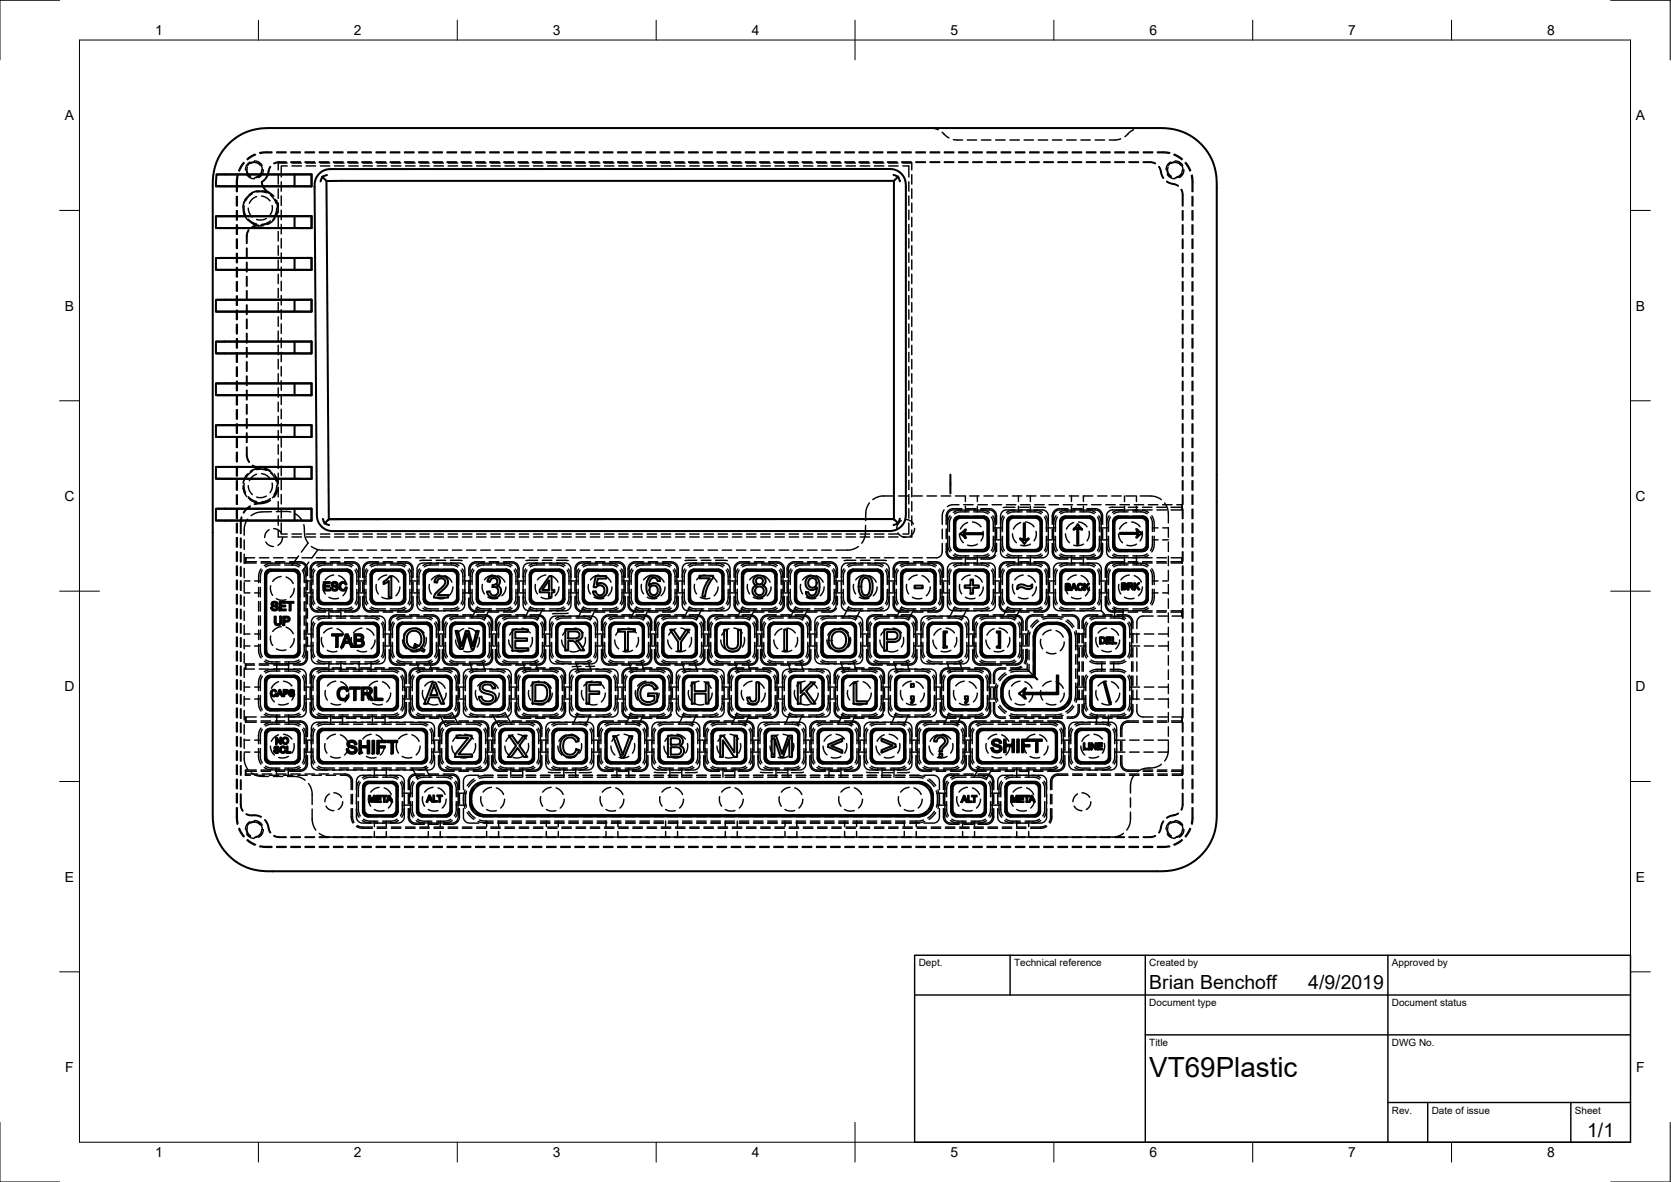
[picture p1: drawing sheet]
<svg xmlns="http://www.w3.org/2000/svg" width="420mm" height="297mm" viewBox="0 0 420 297" stroke-linecap="round" stroke-linejoin="round" font-family="sans-serif">
<defs><g id="words">
<text font-size="7" x="289" y="270.6">VT69Plastic</text>
<g font-size="4.9">
<text x="289" y="248.5">Brian Benchoff</text>
<text x="329" y="248.5">4/9/2019</text>
<text x="399.1" y="285.7">1/1</text>
</g>
<g font-size="3.5">
<text x="39" y="8.8">1</text>
<text x="89" y="8.8">2</text>
<text x="139" y="8.8">3</text>
<text x="189" y="8.8">4</text>
<text x="239" y="8.8">5</text>
<text x="289" y="8.8">6</text>
<text x="339" y="8.8">7</text>
<text x="389" y="8.8">8</text>
<text x="16.3" y="30.2">A</text>
<text x="411.3" y="30.2">A</text>
<text x="16.3" y="78">B</text>
<text x="411.3" y="78">B</text>
<text x="16.2" y="125.9">C</text>
<text x="411.2" y="125.9">C</text>
<text x="16.2" y="173.7">D</text>
<text x="411.2" y="173.7">D</text>
<text x="16.3" y="221.6">E</text>
<text x="411.3" y="221.6">E</text>
<text x="16.4" y="269.4">F</text>
<text x="411.4" y="269.4">F</text>
<text x="39" y="290.8">1</text>
<text x="89" y="290.8">2</text>
<text x="139" y="290.8">3</text>
<text x="189" y="290.8">4</text>
<text x="239" y="290.8">5</text>
<text x="289" y="290.8">6</text>
<text x="339" y="290.8">7</text>
<text x="389" y="290.8">8</text>
</g>
<g font-size="2.5">
<text x="231" y="242.9">Dept.</text>
<text x="255" y="242.9">Technical reference</text>
<text x="289" y="242.9">Created by</text>
<text x="350" y="242.9">Approved by</text>
<text x="289" y="252.8">Document type</text>
<text x="350" y="252.8">Document status</text>
<text x="289" y="262.9">Title</text>
<text x="350" y="262.9">DWG No.</text>
<text x="350" y="279.9">Rev.</text>
<text x="360" y="279.9">Date of issue</text>
<text x="396" y="279.9">Sheet</text>
</g>
</g></defs>
<!-- layer: Visible -->
<g fill="none" stroke="#000" stroke-width=".51">
<path d="M57.5 36.2l2.1-1.8 2.4-1.2 2.5-.7 2.9-.3h224.7l1.7 .1 2.5 .5 2.2 .8 1.7 1.1 2.5 2.3 1.9 2.8 1.1 3.4 .2 2.9v159.1l-.1 2.3-.4 1.8-.8 2-1.2 1.9-1.9 2.2-2.8 2-3.2 1.2-3.4 .4h-224.9l-2.2-.2-1.9-.4-1.9-.8-2-1.1-2.2-2-1.9-2.8-1.2-3.2-.4-3.4v-159l.3-2.9 .7-2.5 1.3-2.4zM54.3 54.3h24v3h-24zM54.3 54.3h24v3h-4.2M54.5 43.8h23.8v3h-24zM54.5 43.8h23.8v3h-4.2M74.1 43.8v3h-19.8M74.1 54.3v3h-19.8M80.3 43.7l1.3-.9 1.4-.3h141l1.6 .4 .9 .6 .8 1.1 .5 2v82.7l-.5 2-1.2 1.4-1.1 .6-1.1 .1-140.5 .1-1.6-.5-.8-.5-.7-.8-.5-1.1-.1-1.1-.6-83 .3-1.5zM82.1 45.5l.6 85-1.1 1-.4-1.1M82.2 44l-1.2 .4M224.7 43.9l.1 .1a1.65 1.65 0 0 1 1.5 1.6M224.8 45.5v84.9l-142.1 .1 142.1-.1 1 1.1-1.1 .4"/>
<path d="M225.8 44.4l-1 1.1h-142.7l-1.1-1.1-.4 1.2M54.3 64.8h24v3h-24zM54.3 75.4l24-.1v3h-24zM54.3 64.8h24v3h-4.2M54.3 75.4l24-.1v3h-4.2M74.1 64.8v3h-19.8M74.1 75.4v2.9h-19.8M54.3 85.9l24-.1v3h-24zM54.3 96.4l24-.1v3h-24zM54.3 96.4l24-.1v3h-4.2M74.1 85.9v2.9h-19.8M74.1 96.4v2.9h-19.8"/>
<path d="M78.3 85.8l-24 .1M78.3 85.8v3h-4.2M54.3 106.9l24-.1v3h-24zM54.3 117.4l24-.1v3h-23.9zM54.3 117.4h19.8v2.9M54.3 106.9l24-.1v3h-24M74.1 117.4l4.2-.1v3h-24M74.1 106.9v2.9M239 119.3v4.7M54.3 127.9l24-.1v3h-23.9zM54.3 127.9l24-.1v3h-24M74.1 127.9v2.9"/>
<path d="M81.6 131.5l1.2 .5M226.3 130.4l-.5 1.1M240.2 131.5v5.3a1.41 1.41 0 0 0 1.4 1.4h5.3a1.41 1.41 0 0 0 1.4-1.4M241.2 129.8h6.1M241.2 129.8a1.3 1.3 0 0 0-1.3 1.3v6.1a1.3 1.3 0 0 0 1.3 1.3h6.1a1.35 1.35 0 0 0 1.3-1.3v-6.1a1.3 1.3 0 0 0-1.3-1.3M241.5 134.1l1.4-1-.6 .9h4.7v.3h-4.7l.6 .9h-.2zM248.3 131.5v5.3M248.3 131.5a1.38 1.38 0 0 0-1.4-1.4h-5.3a1.41 1.41 0 0 0-1.4 1.4M253.6 131.5v5.3a1.41 1.41 0 0 0 1.4 1.4h5.2M254.5 129.8h6.1M254.5 138.5h6.1M254.5 129.8a1.3 1.3 0 0 0-1.3 1.3v6.1a1.3 1.3 0 0 0 1.3 1.3"/>
<path d="M257.4 131.5h.3v4.3l.9-.5v.2l-.8 .9a.26 .26 0 0 1-.3 .3 .26 .26 0 0 1-.2-.4l-.8-.8v-.2l.9 .5zM260.2 130.1h-5.2a1.41 1.41 0 0 0-1.4 1.4M260.2 130.1a1.41 1.41 0 0 1 1.4 1.4M260.7 129.8a1.3 1.3 0 0 1 1.3 1.3v6.1a1.3 1.3 0 0 1-1.3 1.3M261.6 131.5v5.3a1.41 1.41 0 0 1-1.4 1.4M266.9 131.5v5.3a1.41 1.41 0 0 0 1.4 1.4h5.2a1.41 1.41 0 0 0 1.5-1.4l-.1-5.3M267.8 129.8h6.2M267.9 129.8a1.3 1.3 0 0 0-1.3 1.3l-.1 6.1a1.35 1.35 0 0 0 1.4 1.3h6.1a1.35 1.35 0 0 0 1.3-1.3v-6.1a1.3 1.3 0 0 0-1.3-1.3M270.9 131.7l1.2 1.2v.3l-1-.6v4.3h-.3v-4.3l-.9 .6v-.3zM275 131.5a1.38 1.38 0 0 0-1.5-1.4h-5.2a1.41 1.41 0 0 0-1.4 1.4M279.9 131.1v6.1M280.2 131.5v5.3a1.41 1.41 0 0 0 1.4 1.4h5.3a1.41 1.41 0 0 0 1.4-1.4v-5.3"/>
<path d="M281.2 129.8h6.1M281.2 129.8a1.3 1.3 0 0 0-1.3 1.3M281.6 133.9h4.6l-.5-.9h.2l1.2 1.1-1.2 1h-.2l.5-.9h-4.6zM287.3 129.8a1.3 1.3 0 0 1 1.3 1.3v6.1a1.33 1.33 0 0 1-1.3 1.3h-6.1a1.3 1.3 0 0 1-1.3-1.3M288.3 131.5a1.38 1.38 0 0 0-1.4-1.4h-5.3a1.41 1.41 0 0 0-1.4 1.4M66.6 144.4v19.5a1.33 1.33 0 0 0 1.3 1.3h6.2a1.3 1.3 0 0 0 1.3-1.3v-19.5M66.6 144.4a1.3 1.3 0 0 1 1.3-1.3h6.1a1.26 1.26 0 0 1 1.4 1.3M67.5 143.7l.9-.2h5.2a1.38 1.38 0 0 1 1.4 1.4v18.5a1.41 1.41 0 0 1-1.4 1.4h-5.2a1.41 1.41 0 0 1-1.4-1.4v-18.5v-.5zM68.4 151.4l.6-.2a.7 .7 0 0 1 .8 .7h-.3a.47 .47 0 0 0-.5-.5 .47 .47 0 0 0-.4 .6l.3 .1a.7 .7 0 0 1 .8 .3 .7 .7 0 0 1 0 .9l-.5 .1a.82 .82 0 0 1-1-.7h.2l.1 .3 .4 .2 .7-.3-.2-.3-1-.5-.2-.3zM69 154.9h.3v1.3a.56 .56 0 0 0 .6 .7 .56 .56 0 0 0 .5-.7v-1.3h.3v1.3a.85 .85 0 0 1-.8 .9 .85 .85 0 0 1-.9-.9zM70.3 151.2h1.5v.3h-1.3v.7h1.2v.2h-1.2v.7h1.4v.3h-1.6zM71.2 154.9l1.3 .1 .3 .4v.5l-.3 .2-1 .1v.9h-.3z"/>
<path d="M71.5 155.2h.8l.2 .3a.39 .39 0 0 1 0 .4 .39 .39 0 0 1-.4 .1h-.6zM72.1 151.2h1.7v.3h-.7v1.9h-.3v-1.9h-.7zM79.8 144.4v6.2a1.33 1.33 0 0 0 1.3 1.3h6.2a1.3 1.3 0 0 0 1.3-1.3M79.8 144.4a1.3 1.3 0 0 1 1.3-1.3h6.2a1.3 1.3 0 0 1 1.3 1.3M80.2 144.9a1.41 1.41 0 0 1 1.4-1.4h5.2a1.37 1.37 0 0 1 1.4 1.4M80.2 144.9v5.2a1.41 1.41 0 0 0 1.4 1.4h5.2a1.41 1.41 0 0 0 1.4-1.4M80.8 157.1l.8-.3h11.9a1.38 1.38 0 0 1 1.4 1.4v5.2a1.41 1.41 0 0 1-1.4 1.4h-11.9a1.41 1.41 0 0 1-1.4-1.4v-5.2l.1-.4zM81.4 146.3h1.5v.2h-1.2v.7h1.1v.2h-1.1v.8h1.3v.2h-1.6zM83.5 159.4h2.5v.3h-1.1v2.9h-.4v-2.9h-1zM83.5 146.4l.9-.1 .5 .4v.2h-.3a.47 .47 0 0 0-.5-.5 .47 .47 0 0 0-.4 .6l.6 .2a.68 .68 0 0 1 .6 .9 .68 .68 0 0 1-1 .3l-.4-.2-.2-.5h.2l.2 .3 .4 .2 .4-.1 .2-.3-1.2-.6-.1-.3zM85.5 146.6l.5-.4h.6l.5 .4v.2l-.2 .1a.72 .72 0 0 0-1-.3 .72 .72 0 0 0-.3 1 .65 .65 0 0 0 .6 .6 .65 .65 0 0 0 .7-.5l.3 .1-.5 .6-.9-.1a1.28 1.28 0 0 1-.3-1.7zM87 159.4h.5l1.3 3.2h-.5l-.4-1h-1.3l-.4 1h-.4z"/>
<path d="M87.2 159.7l.6 1.6h-1.1zM88.2 144.9v5.2M88.6 144.4v6.2M89.1 159.4h1.2a.82 .82 0 0 1 1 .4 .82 .82 0 0 1-.4 1.1l.4 .2 .2 .4-.2 .8-.6 .3h-1.6zM89.5 159.7h.7a.54 .54 0 0 1 .7 .2 .54 .54 0 0 1-.1 .7l-1.3 .1zM93.2 144.4v6.2a1.33 1.33 0 0 0 1.3 1.3h6.1a1.3 1.3 0 0 0 1.3-1.3M93.2 144.4a1.3 1.3 0 0 1 1.3-1.3h6.1a1.3 1.3 0 0 1 1.3 1.3M93.5 144.9v5.2a1.41 1.41 0 0 0 1.4 1.4h5.3M93.9 156.5l-12.7-.1a1.33 1.33 0 0 0-1.4 1.4l.1 6.1a1.3 1.3 0 0 0 1.3 1.3h12.7M93.9 156.4a1.3 1.3 0 0 1 1.3 1.4v6.1a1.3 1.3 0 0 1-1.3 1.3M96.4 146.2l.8-.5 .8-.9h.4v5.4h-.7v-4.2l-1.3 .8zM100.2 143.5h-5.3a1.41 1.41 0 0 0-1.4 1.4"/>
<path d="M100.2 143.5a1.41 1.41 0 0 1 1.4 1.4M101.6 144.9v5.2a1.41 1.41 0 0 1-1.4 1.4M101.6 156.8h5.2M101.6 156.8a1.41 1.41 0 0 0-1.4 1.4v5.3a1.41 1.41 0 0 0 1.4 1.4h5.2M101.9 144.4v6.2M102.2 158.7l.4-.4a2.69 2.69 0 0 1 3.3 .3 2.69 2.69 0 0 1 .6 3.3l-.6 .9 .9 .5-.2 .5-.5-.2a1.24 1.24 0 0 0-1.7-.2 2.84 2.84 0 0 1-2.7-1.6 2.84 2.84 0 0 1 .5-3.1zM102.8 159.1a1.85 1.85 0 0 1 2.2-.4 1.85 1.85 0 0 1 .9 2l-.3 1.3a.41 .41 0 0 1-.4 .3 .41 .41 0 0 1-.4-.2l-.5-.2-.2 .5 .7 .3a1.97 1.97 0 0 1-2.1-.5 1.97 1.97 0 0 1-.4-2.1zM106.5 144.4a1.3 1.3 0 0 1 1.3-1.3h6.2a1.3 1.3 0 0 1 1.3 1.3M106.5 144.4v6.2a1.33 1.33 0 0 0 1.3 1.3h6.2a1.3 1.3 0 0 0 1.3-1.3M106.8 156.8a1.38 1.38 0 0 1 1.4 1.4v5.2a1.41 1.41 0 0 1-1.4 1.5M106.8 144.9v5.2a1.41 1.41 0 0 0 1.5 1.4h5.2a1.41 1.41 0 0 0 1.4-1.4v-5.2M108.6 157.8v6.1"/>
<path d="M108.6 157.8a1.3 1.3 0 0 0-1.3-1.4h-6.2a1.3 1.3 0 0 0-1.3 1.4v6.1a1.35 1.35 0 0 0 1.3 1.3h6.2a1.35 1.35 0 0 0 1.3-1.3M109.6 145.4l.1-.1a1.65 1.65 0 0 1 2.4-.2 1.65 1.65 0 0 1 0 2.5l-2.1 1.9h2.7v.7h-3.6v-.2a5.9 5.9 0 0 1 2.3-2.6l.6-1-.3-.8-.4-.2h-.6l-.6 .4-.2 .6-.7-.1zM113.4 157l.7-.5 .4-.1h6.1a1.27 1.27 0 0 1 1.3 1.4v6.1a1.33 1.33 0 0 1-1.3 1.3h-6.1a1.3 1.3 0 0 1-1.3-1.3v-6.1zM114.5 158.5h.6l.9 4 1.1-4h.8l1 4 .9-4h.6l-1.3 4.6h-.5l-1.1-4-1.1 4h-.7zM114.9 156.8h5.3M114.9 144.9a1.38 1.38 0 0 0-1.4-1.4h-5.2a1.41 1.41 0 0 0-1.5 1.4M114.9 156.8a1.41 1.41 0 0 0-1.4 1.4v5.3a1.41 1.41 0 0 0 1.4 1.4h5.3a1.41 1.41 0 0 0 1.4-1.5v-5.2a1.37 1.37 0 0 0-1.4-1.4M115.3 144.4v6.2M119.8 144.4v6.2a1.33 1.33 0 0 0 1.3 1.3h6.2a1.3 1.3 0 0 0 1.3-1.3v-6.2M119.8 144.4a1.3 1.3 0 0 1 1.3-1.3h6.2a1.3 1.3 0 0 1 1.3 1.3M120.2 144.9a1.41 1.41 0 0 1 1.4-1.4h5.2a1.37 1.37 0 0 1 1.4 1.4M120.2 144.9v5.2a1.41 1.41 0 0 0 1.4 1.4h5.2a1.41 1.41 0 0 0 1.4-1.4v-5.2"/>
<path d="M123.1 145.1l.6-.3 .7-.1 .9 .5 .4 .6v.6l-.2 .4-.5 .4 .6 .3 .4 .8a1.77 1.77 0 0 1-1.6 1.9 1.77 1.77 0 0 1-1.9-1.5l.6-.1 .2 .5 .6 .5 .9-.1a1.08 1.08 0 0 0 .4-1.5 1.08 1.08 0 0 0-1.4-.4v-.6h.5l.6-.4 .1-.8-.5-.5h-.5l-.6 .4-.2 .5-.6-.1zM126.8 157l.6-.5 .4-.1h6.2a1.27 1.27 0 0 1 1.3 1.4v6.1a1.33 1.33 0 0 1-1.3 1.3h-6.2a1.3 1.3 0 0 1-1.3-1.3v-6.1zM128.2 156.8h5.3M128.3 156.8a1.41 1.41 0 0 0-1.4 1.4v5.2a1.41 1.41 0 0 0 1.3 1.5h5.3a1.41 1.41 0 0 0 1.4-1.5v-5.2a1.41 1.41 0 0 0-1.4-1.4M128.8 158.2h3.9v.6h-3.1v1.6h2.9v.7h-2.9v1.8h3.3v.6h-4.1zM133.2 144.4a1.3 1.3 0 0 1 1.3-1.3h6.1a1.3 1.3 0 0 1 1.3 1.3M133.2 144.4v6.2a1.33 1.33 0 0 0 1.3 1.3h6.1a1.3 1.3 0 0 0 1.3-1.3v-6.2M133.5 144.9v5.2a1.41 1.41 0 0 0 1.4 1.4h5.3a1.41 1.41 0 0 0 1.4-1.4v-5.2M133.5 144.9a1.41 1.41 0 0 1 1.4-1.4h5.3a1.37 1.37 0 0 1 1.4 1.4M138 145.8v2.5h-1.7zM138.2 144.8h.5v3.5h.7v.6h-.7v1.2h-.7v-1.2h-2.3v-.6zM140.4 156.7l.7-.3h6.2a1.27 1.27 0 0 1 1.3 1.4v6.1a1.33 1.33 0 0 1-1.3 1.3h-6.2a1.3 1.3 0 0 1-1.3-1.3v-6.1l.1-.5z"/>
<path d="M141.6 156.8h5.3M141.6 156.8a1.41 1.41 0 0 0-1.4 1.4v5.3a1.41 1.41 0 0 0 1.4 1.4M142.2 158.1h2.9l1 .5 .3 .6v.9l-.8 .7-.7 .2 .8 .6 1.2 1.9h-.9l-1-1.5a1.36 1.36 0 0 0-1.3-.9h-.8v2.4h-.7zM142.9 158.7l2.3 .1a.84 .84 0 0 1 .5 .8 .84 .84 0 0 1-.5 .7l-2.3 .2zM146.5 144.4v6.2a1.3 1.3 0 0 0 1.3 1.3M146.9 144.9v5.2a1.41 1.41 0 0 0 1.4 1.4M146.9 156.8a1.41 1.41 0 0 1 1.4 1.4M147.8 143.1h6.2M147.8 151.9h6.2M147.8 143.1a1.3 1.3 0 0 0-1.3 1.3M148.3 143.5h5.2a1.41 1.41 0 0 1 1.4 1.4M148.3 158.2v5.3"/>
<path d="M148.3 143.5a1.41 1.41 0 0 0-1.4 1.4M149.8 144.8h2.6v.6h-2.1l-.3 1.4 .7-.3a1.8 1.8 0 0 1 2 1.6 1.8 1.8 0 0 1-1.5 2 1.8 1.8 0 0 1-2.1-1.4l.7-.1 .4 .8 .4 .2a1.22 1.22 0 0 0 1.4-1.7 1.22 1.22 0 0 0-2.1-.3l-.7-.1zM153.5 158.2v5.3M154 143.1a1.3 1.3 0 0 1 1.3 1.3M154.5 156.4h6.1M154.5 156.4a1.3 1.3 0 0 0-1.3 1.4v6.1a1.3 1.3 0 0 0 1.3 1.3M154.9 144.9v5.2M154.9 156.8h5.3M154.9 150.1a1.41 1.41 0 0 1-1.4 1.4h-5.2M155 156.8a1.41 1.41 0 0 0-1.5 1.4M155.3 144.4v6.2a1.3 1.3 0 0 1-1.3 1.3M155.4 158.1h4.3v.6h-1.8v4.8h-.7v-4.8h-1.8z"/>
<path d="M159.9 144.4v6.2a1.3 1.3 0 0 0 1.3 1.3M160.2 144.9v5.2M160.2 156.8a1.38 1.38 0 0 1 1.4 1.4v5.2a1.41 1.41 0 0 1-1.4 1.5M160.2 150.1a1.41 1.41 0 0 0 1.4 1.4h5.3M160.6 156.4a1.3 1.3 0 0 1 1.3 1.4v6.1a1.26 1.26 0 0 1-1.3 1.3M161.1 143.1h6.2M161.1 151.9h6.2M161.2 143.1a1.3 1.3 0 0 0-1.3 1.3M163.1 145.3l.6-.5 .5-.1a1.51 1.51 0 0 1 1.8 1.3h-.7l-.4-.7-.8-.1-.7 .7-.2 1.3 .6-.5 .7-.2a1.77 1.77 0 0 1 1.4 2.6 1.77 1.77 0 0 1-2.9 .4l-.4-.9-.1-1.5 .2-1.1zM163.6 147.4l.5-.3a1.18 1.18 0 0 1 1.3 1.3 1.18 1.18 0 0 1-1.5 1l-.6-.8v-.7zM166.8 157l.6-.5 .4-.1h6.2a1.27 1.27 0 0 1 1.3 1.4v6.1a1.33 1.33 0 0 1-1.3 1.3h-6.2a1.3 1.3 0 0 1-1.3-1.3v-6.1zM166.9 143.5h-5.3a1.41 1.41 0 0 0-1.4 1.4"/>
<path d="M166.9 158.2v5.3M166.9 143.5a1.41 1.41 0 0 1 1.4 1.4M167.3 143.1a1.3 1.3 0 0 1 1.3 1.3M168.3 144.9v5.2a1.41 1.41 0 0 1-1.4 1.4M168.3 156.8h5.2M168.3 156.8a1.41 1.41 0 0 0-1.4 1.4M168.5 158.2h.8l1.6 2.5 1.7-2.5h.8l-2.2 3.1v2.3h-.7v-2.3zM168.6 144.4v6.2a1.3 1.3 0 0 1-1.3 1.3M173.2 144.4a1.3 1.3 0 0 1 1.3-1.3h6.1a1.3 1.3 0 0 1 1.3 1.3M173.2 144.4v6.2a1.33 1.33 0 0 0 1.3 1.3h6.1a1.3 1.3 0 0 0 1.3-1.3v-6.2M173.5 156.8a1.38 1.38 0 0 1 1.4 1.4v5.2a1.41 1.41 0 0 1-1.4 1.5M173.5 144.9v5.2a1.41 1.41 0 0 0 1.4 1.4h5.3a1.41 1.41 0 0 0 1.4-1.4v-5.2"/>
<path d="M173.5 144.9a1.41 1.41 0 0 1 1.5-1.4h5.2a1.37 1.37 0 0 1 1.4 1.4M175.9 144.7h3.4v.5l-1.4 2.3-.6 2.5h-.7l.2-1.6 .8-1.9 .9-1.2h-2.6zM181.6 156.8h5.3M181.6 156.8a1.41 1.41 0 0 0-1.4 1.4v5.3a1.41 1.41 0 0 0 1.4 1.4h5.3a1.41 1.41 0 0 0 1.4-1.5v-5.2a1.37 1.37 0 0 0-1.4-1.4M182.1 158.2h.7v3.8a1.41 1.41 0 0 0 1.7 1 1.41 1.41 0 0 0 1.1-1.7v-3.1h.7l-.1 4a2.14 2.14 0 0 1-2 1.5 2.14 2.14 0 0 1-2-1.4zM186.5 144.4a1.3 1.3 0 0 1 1.3-1.3h6.2a1.3 1.3 0 0 1 1.3 1.3M186.5 144.4v6.2a1.33 1.33 0 0 0 1.3 1.3h6.2a1.3 1.3 0 0 0 1.3-1.3v-6.2M186.9 144.9a1.41 1.41 0 0 1 1.4-1.4h5.2a1.37 1.37 0 0 1 1.4 1.4M186.9 144.9v5.2a1.41 1.41 0 0 0 1.4 1.4h5.2a1.41 1.41 0 0 0 1.4-1.4v-5.2M188.6 157.8v6.1M188.6 157.8a1.3 1.3 0 0 0-1.3-1.4h-6.1a1.3 1.3 0 0 0-1.3 1.4v6.1a1.3 1.3 0 0 0 1.3 1.3h6.1a1.35 1.35 0 0 0 1.3-1.3M189.8 145l.6-.3h1l.7 .3 .4 .7a1.08 1.08 0 0 1-.8 1.4l.8 .5 .2 .7a1.71 1.71 0 0 1-2.2 1.8 1.71 1.71 0 0 1-.7-2.8l.4-.2-.5-.3-.3-.5v-.6z"/>
<path d="M193.7 156.7l.8-.3h6.1a1.3 1.3 0 0 1 1.4 1.4v6.1a1.33 1.33 0 0 1-1.4 1.3h-6.1a1.3 1.3 0 0 1-1.3-1.3v-6.1l.1-.5zM194.9 156.8h5.3M195 156.8a1.41 1.41 0 0 0-1.5 1.4v5.3a1.41 1.41 0 0 0 1.5 1.4h5.2a1.41 1.41 0 0 0 1.4-1.5v-5.2a1.37 1.37 0 0 0-1.4-1.4M197.2 158.2h.7v5.4h-.7zM199.9 144.4a1.3 1.3 0 0 1 1.3-1.3h6.1a1.3 1.3 0 0 1 1.3 1.3M199.9 144.4v6.2a1.33 1.33 0 0 0 1.2 1.3h6.2a1.3 1.3 0 0 0 1.3-1.3v-6.2M200.2 144.9a1.41 1.41 0 0 1 1.4-1.4h5.3a1.37 1.37 0 0 1 1.4 1.4M200.2 144.9v5.2a1.41 1.41 0 0 0 1.4 1.4h5.3a1.41 1.41 0 0 0 1.4-1.4v-5.2M203 145.2l1-.5 1 .2a3.3 3.3 0 0 1 .9 3.8l-.5 1a1.56 1.56 0 0 1-1.7 .5 1.56 1.56 0 0 1-1.1-1.3l.7-.1 .3 .6 .3 .2a1.39 1.39 0 0 0 1.5-1.7v-.3l-.5 .5-.7 .2a1.8 1.8 0 0 1-1.6-1.2 1.8 1.8 0 0 1 .4-1.9zM203.5 145.6l.5-.3a1.16 1.16 0 0 1 1.3 1.4 1.16 1.16 0 0 1-1.8 .7l-.3-.9zM207.1 156.7l.7-.3h6.2a1.3 1.3 0 0 1 1.3 1.4v6.1a1.33 1.33 0 0 1-1.3 1.3h-6.2a1.3 1.3 0 0 1-1.3-1.3v-6.1l.1-.5zM208.3 156.8h5.2"/>
<path d="M208.3 156.8a1.41 1.41 0 0 0-1.4 1.4v5.3a1.41 1.41 0 0 0 1.4 1.4M209.1 158.8l.6-.4 .7-.3a2.82 2.82 0 0 1 2.9 1.8 2.82 2.82 0 0 1-.9 3.3l-1.3 .4a2.76 2.76 0 0 1-2.5-4zM209.6 159.2a1.92 1.92 0 0 1 2.4-.2 1.92 1.92 0 0 1 .7 2.3l-.1 .4a1.88 1.88 0 0 1-2.4 1.2 1.88 1.88 0 0 1-1.1-2.4zM213.2 144.4v6.2a1.33 1.33 0 0 0 1.3 1.3h6.2a1.3 1.3 0 0 0 1.3-1.3v-6.2M213.2 144.4a1.3 1.3 0 0 1 1.3-1.3h6.1a1.3 1.3 0 0 1 1.4 1.3M213.5 156.8a1.38 1.38 0 0 1 1.4 1.4v5.2a1.41 1.41 0 0 1-1.4 1.5h-5.2M213.6 144.9v5.2a1.41 1.41 0 0 0 1.4 1.4M214.9 143.5h5.3a1.41 1.41 0 0 1 1.4 1.4M215 143.5a1.41 1.41 0 0 0-1.4 1.4M216.6 145.1l.7-.4 1.2 .2a3.3 3.3 0 0 1 .9 3.4l-.1 .3a1.64 1.64 0 0 1-1.1 1.5 1.64 1.64 0 0 1-1.8-.5l-.4-1-.1-1.4 .2-1.3zM217 145.5l.5-.3 .5 .1a3.5 3.5 0 0 1 .3 4l-.3 .2h-.7a3.4 3.4 0 0 1-.5-3.7zM220.4 156.7l.8-.3h6.1a1.3 1.3 0 0 1 1.3 1.4v6.1a1.33 1.33 0 0 1-1.3 1.3h-6.1a1.3 1.3 0 0 1-1.3-1.3v-6.1v-.5z"/>
<path d="M221.6 144.9v5.2M221.6 150.1a1.41 1.41 0 0 1-1.4 1.4h-5.3M221.6 156.8h5.3M221.6 156.8a1.41 1.41 0 0 0-1.4 1.4v5.2a1.41 1.41 0 0 0 1.4 1.5h5.3a1.41 1.41 0 0 0 1.4-1.5M222.3 158.2h2a1.64 1.64 0 0 1 2.1 1.5 1.64 1.64 0 0 1-2 1.6h-1.4v2.2h-.7zM223 158.8h2.1l.4 .3 .2 .5a.98 .98 0 0 1-1.3 1.1h-1.4zM226.5 144.4v6.2a1.33 1.33 0 0 0 1.3 1.3h6.2a1.3 1.3 0 0 0 1.3-1.3v-6.2M226.5 144.4a1.3 1.3 0 0 1 1.3-1.3h6.2a1.3 1.3 0 0 1 1.3 1.3M226.9 156.8a1.41 1.41 0 0 1 1.4 1.4M226.9 144.9v5.2a1.41 1.41 0 0 0 1.4 1.4h5.2a1.41 1.41 0 0 0 1.5-1.4M226.9 144.9a1.41 1.41 0 0 1 1.4-1.4h5.2a1.37 1.37 0 0 1 1.5 1.4M228.3 158.2v5.3"/>
<path d="M230 147.2h2v.6h-2zM233.4 157l.7-.5 .4-.1h6.2a1.3 1.3 0 0 1 1.3 1.4v6.1a1.33 1.33 0 0 1-1.4 1.3h-6.1a1.3 1.3 0 0 1-1.3-1.3v-6.1zM234.9 144.9v5.2M234.9 156.8h5.3M235 156.8a1.41 1.41 0 0 0-1.4 1.4v5.3a1.41 1.41 0 0 0 1.4 1.4h5.2a1.41 1.41 0 0 0 1.4-1.5M237.2 158.7h.9v.3h-.5v3.4h.5v.4h-.9zM239.9 144.4v6.2a1.33 1.33 0 0 0 1.3 1.3h6.1a1.3 1.3 0 0 0 1.3-1.3v-6.2M239.9 144.4a1.3 1.3 0 0 1 1.3-1.3h6.1a1.3 1.3 0 0 1 1.3 1.3M240.2 156.8a1.41 1.41 0 0 1 1.4 1.4M240.2 144.9v5.2a1.41 1.41 0 0 0 1.4 1.4h5.3a1.41 1.41 0 0 0 1.4-1.4M240.2 144.9a1.41 1.41 0 0 1 1.4-1.4h5.3a1.37 1.37 0 0 1 1.4 1.4M241.6 158.2v5.3"/>
<path d="M242.6 147.1h1.4v-1.4h.7v1.4h1.4v.6h-1.4v1.5h-.7v-1.5h-1.4zM247.8 156.4h6.2M247.8 156.4a1.3 1.3 0 0 0-1.3 1.4v6.1a1.3 1.3 0 0 0 1.3 1.3M248.3 144.9v5.2M248.3 156.8h5.2M248.3 156.8a1.41 1.41 0 0 0-1.4 1.4v5.2a1.41 1.41 0 0 0 1.4 1.5h5.2a1.41 1.41 0 0 0 1.5-1.5l-.1-5.2a1.37 1.37 0 0 0-1.4-1.4M250.6 158.7h.9v4.1h-.9v-.3h.5v-3.5h-.5zM253.2 144.4v6.2a1.3 1.3 0 0 0 1.3 1.3M253.6 144.9v5.2a1.41 1.41 0 0 0 1.4 1.4h5.2M254 156.4a1.3 1.3 0 0 1 1.3 1.4v6.1a1.3 1.3 0 0 1-1.3 1.3M254.5 143.1h6.1M254.5 151.9h6.1"/>
<path d="M254.5 143.1a1.3 1.3 0 0 0-1.3 1.3M255.8 147.3l.7-.4 1.1 .1a1.33 1.33 0 0 0 1.9-.2v.8l-.2 .2-.8 .2-.7-.1a1.4 1.4 0 0 0-2 .1zM260.2 143.5h-5.2a1.41 1.41 0 0 0-1.4 1.4M260.2 143.5a1.41 1.41 0 0 1 1.4 1.4M260.7 143.1a1.3 1.3 0 0 1 1.3 1.3M261.6 144.9v5.2a1.41 1.41 0 0 1-1.4 1.4M262 144.4v6.2a1.3 1.3 0 0 1-1.3 1.3M266.5 144.4l.1 6.2a1.33 1.33 0 0 0 1.2 1.3h6.2a1.3 1.3 0 0 0 1.3-1.3v-6.2M266.6 144.4a1.3 1.3 0 0 1 1.3-1.3h6.1a1.3 1.3 0 0 1 1.3 1.3M266.9 144.9a1.41 1.41 0 0 1 1.4-1.4h5.2a1.37 1.37 0 0 1 1.5 1.4M266.9 144.9v5.2a1.41 1.41 0 0 0 1.4 1.4h5.2a1.41 1.41 0 0 0 1.5-1.4l-.1-5.2M267.9 146.7h.8l.3 .2 .1 .3-.2 .3 .3 .2-.2 .5-1.1 .1z"/>
<path d="M268.2 147.6h.7v.4l-.7 .1zM268.2 146.9h.6l.1 .3-.7 .2zM269.9 146.7h.2l.7 1.6h-.2l-.2-.5h-.7l-.2 .5h-.2zM270 146.9l.3 .7h-.6zM271.1 146.9a.71 .71 0 0 1 1.2 .2l-.2 .1-.4-.4-.5 .2-.1 .7 .4 .4a.47 .47 0 0 0 .6-.4l.2 .1a.79 .79 0 0 1-1.2 .3 .79 .79 0 0 1 0-1.2zM272.6 146.7h.2v.8l.8-.8h.3l-.7 .6 .7 1h-.3l-.6-.8-.2 .3v.5h-.2zM274.2 157.8v6.1M274.2 157.8a1.3 1.3 0 0 1 1.3-1.4h6.1a1.3 1.3 0 0 1 1.3 1.4v6.1a1.3 1.3 0 0 1-1.3 1.3h-6.1a1.35 1.35 0 0 1-1.3-1.3M275.9 156.8h5.3M275.9 156.8a1.41 1.41 0 0 0-1.4 1.4v5.3a1.41 1.41 0 0 0 1.4 1.4h5.3a1.41 1.41 0 0 0 1.4-1.5v-5.2a1.37 1.37 0 0 0-1.4-1.4M279.9 144.4v6.2M279.9 144.4a1.3 1.3 0 0 1 1.3-1.3h6.1a1.3 1.3 0 0 1 1.3 1.3"/>
<path d="M280.2 144.9a1.41 1.41 0 0 1 1.4-1.4h5.3a1.37 1.37 0 0 1 1.4 1.4M280.2 144.9v5.2a1.41 1.41 0 0 0 1.4 1.4h5.3a1.41 1.41 0 0 0 1.4-1.4v-5.2M282.1 146.5l1 .2 .1 .3-.2 .3 .3 .4-.2 .3-1 .2zM282.3 147.4l.6 .1 .1 .3-.7 .2zM282.3 146.7l.6 .1 .1 .3-.7 .1zM283.6 146.5h.9l.3 .3a.46 .46 0 0 1-.4 .6l.6 .8h-.3l-.6-.8h-.3v.8h-.2zM283.8 146.7l.7 .1 .1 .3-.8 .2zM285.2 146.5h.2v.8l.8-.8h.3l-.7 .7 .7 1h-.3l-.5-.9-.3 .3v.6h-.2zM288.6 144.4v6.2a1.3 1.3 0 0 1-1.3 1.3h-6.1a1.35 1.35 0 0 1-1.3-1.3M66.6 177.2a1.3 1.3 0 0 0 1.3 1.3h6.2a1.35 1.35 0 0 0 1.3-1.3M66.6 177.2v-6.1a1.3 1.3 0 0 1 1.3-1.3h6.2a1.3 1.3 0 0 1 1.3 1.3v6.1M68.3 173.6a.71 .71 0 0 1 1.2 .2l-.9-.2-.2 .2-.1 .5 .4 .5 .4-.1 .2-.3 .2 .1a.79 .79 0 0 1-1.2 .3 .79 .79 0 0 1 0-1.2z"/>
<path d="M68.4 170.1h5.2M68.4 170.1a1.41 1.41 0 0 0-1.4 1.4v5.3a1.41 1.41 0 0 0 1.4 1.4h5.2a1.41 1.41 0 0 0 1.4-1.4M70.2 173.4h.3l.6 1.6h-.2l-.2-.5h-.7l-.2 .5h-.2zM70.3 173.5l.3 .8h-.5zM71.3 173.4h.9l.3 .3a.52 .52 0 0 1-.6 .6h-.4v.7h-.2zM71.5 173.6h.7l.1 .4-.8 .1zM72.8 173.6l.7-.3 .3 .2 .2 .3h-.3l-.2-.3-.5 .2a.68 .68 0 0 0 .8 .5l.2 .3-.2 .4h-.8l-.3-.4 .6 .3 .4-.1 .1-.2-.9-.4zM73.6 170.1a1.41 1.41 0 0 1 1.4 1.4M75 171.5v5.3M79.9 177.2a1.3 1.3 0 0 0 1.3 1.3h17.6a1.3 1.3 0 0 0 1.3-1.3M85.2 173.1l.5-.3 .9-.1 .6 .3 .4 .6-.4 .1-.5-.6h-.8l-.5 .5-.1 .7a1.05 1.05 0 0 0 .5 1.2 1.05 1.05 0 0 0 1.3-.2l.1-.5 .5 .1-.4 .7-.6 .4-.8-.1-.7-.4-.3-.7-.1-.7zM88 172.7h2.5v.4h-1v2.8h-.5v-2.8h-1z"/>
<path d="M89.5 161.1h.8a.6 .6 0 0 1 .7 .2 .6 .6 0 0 1-.1 .8l-1.4 .1zM91 172.7h1.4a.89 .89 0 0 1 .9 .3 .89 .89 0 0 1 .1 1l-.8 .5 .5 .4 .7 1h-.5l-.5-.6a1.04 1.04 0 0 0-.9-.8h-.5v1.4h-.4zM91.4 173.1h1.2l.5 .3a.59 .59 0 0 1-.8 .7h-.9zM94.2 172.7h.4v2.9h1.6v.3h-2zM98.3 170.2l-16.7-.1a1.41 1.41 0 0 0-1.4 1.5v5.2a1.41 1.41 0 0 0 1.4 1.4h16.7M98.4 170.1a1.41 1.41 0 0 1 1.4 1.5v5.2a1.41 1.41 0 0 1-1.4 1.4M100.1 171.1v6.1M100.1 171.1a1.27 1.27 0 0 0-1.3-1.3h-17.6a1.3 1.3 0 0 0-1.3 1.3l-.1 6.1M104.8 177.2v-6.1a1.3 1.3 0 0 1 1.3-1.3h6.2a1.3 1.3 0 0 1 1.3 1.3v6.1M104.8 177.2a1.3 1.3 0 0 0 1.3 1.3h6.2a1.35 1.35 0 0 0 1.3-1.3M106.6 170.1h5.2M106.6 170.1a1.41 1.41 0 0 0-1.4 1.4v5.3a1.41 1.41 0 0 0 1.4 1.4"/>
<path d="M108.7 171.5h.8l2.2 5.4h-.8l-.6-1.7h-2.3l-.6 1.7h-.7zM109.1 172.1l.9 2.6h-1.8zM111.8 170.1a1.38 1.38 0 0 1 1.4 1.4v5.3a1.41 1.41 0 0 1-1.4 1.4h-5.2M118.2 177.2a1.33 1.33 0 0 0 1.2 1.3h6.2a1.3 1.3 0 0 0 1.3-1.3M118.2 177.2v-6.1a1.3 1.3 0 0 1 1.3-1.3h6.1a1.3 1.3 0 0 1 1.3 1.3v6.1M119.9 170.1h5.3M119.9 170.1a1.41 1.41 0 0 0-1.4 1.4v5.3a1.41 1.41 0 0 0 1.4 1.4h5.3a1.41 1.41 0 0 0 1.4-1.4M121 171.9l1.1-.5 1.5 .2 .6 .4 .3 .7v.3h-.7a1.34 1.34 0 0 0-1.1-1 1.34 1.34 0 0 0-1.4 .8 1.06 1.06 0 0 0 1.3 .9l1.2 .3 .7 .5 .2 .9-.2 .7-.7 .6-.9 .2-1-.1-1-.5-.3-.5-.2-.7h.7l.5 .9 .9 .3 1.2-.3 .3-.4v-.5a1.83 1.83 0 0 0-1.8-.8l-1.1-.4-.4-.6v-.8zM125.2 170.1a1.41 1.41 0 0 1 1.4 1.4M126.6 171.5v5.3M131.5 177.2v-6.1a1.3 1.3 0 0 1 1.3-1.3h6.1a1.3 1.3 0 0 1 1.4 1.3v6.1M131.5 177.2a1.33 1.33 0 0 0 1.3 1.3h6.1a1.3 1.3 0 0 0 1.4-1.3"/>
<path d="M133.2 170.1h5.3M133.3 170.1a1.41 1.41 0 0 0-1.5 1.4v5.3a1.41 1.41 0 0 0 1.5 1.4h5.2a1.41 1.41 0 0 0 1.4-1.4M133.9 171.5h2.2a2.47 2.47 0 0 1 2.2 3.3 2.19 2.19 0 0 1-2.5 2h-1.9zM134.6 172.1h1.1a1.79 1.79 0 0 1 1.9 2.4l-.2 .7a1.5 1.5 0 0 1-1.7 1h-1.1zM138.5 170.1a1.41 1.41 0 0 1 1.4 1.4M139.9 171.5v5.3M144.8 177.2a1.3 1.3 0 0 0 1.3 1.3M146.1 178.5h6.2M146.1 169.8h6.2M146.1 169.8a1.3 1.3 0 0 0-1.3 1.3v6.1M146.6 170.1h5.2M146.6 170.1a1.41 1.41 0 0 0-1.4 1.4v5.3a1.41 1.41 0 0 0 1.4 1.4h5.2a1.41 1.41 0 0 0 1.4-1.4v-5.3a1.37 1.37 0 0 0-1.4-1.4"/>
<path d="M147.5 171.5h3.6v.6h-2.9v1.7h2.5v.6h-2.5v2.4h-.7zM148.3 163.4a1.41 1.41 0 0 1-1.4 1.5h-5.3M152.3 169.8a1.3 1.3 0 0 1 1.3 1.3v6.1M153.5 163.4a1.41 1.41 0 0 0 1.5 1.5h5.2M153.6 177.2a1.3 1.3 0 0 1-1.3 1.3M154.5 165.2h6.1M158.3 177.2l.1-6.1a1.3 1.3 0 0 1 1.3-1.3h6.1a1.3 1.3 0 0 1 1.3 1.3v6.1M158.4 177.2a1.33 1.33 0 0 0 1.3 1.3h6.1a1.3 1.3 0 0 0 1.3-1.3M160.1 170.1h5.3M160.1 170.1a1.41 1.41 0 0 0-1.4 1.4v5.3a1.41 1.41 0 0 0 1.4 1.4h5.3M161 172.3l1.1-.7h1.5l.8 .3 .6 .7 .2 .5-.7 .2a1.88 1.88 0 0 0-2.4-1 1.88 1.88 0 0 0-1.1 2.4l.1 .5a2.1 2.1 0 0 0 3.4 .7v-1h-1.5v-.6h2.2v1.9l-.6 .5-1.2 .4-.9-.1-.9-.3a2.99 2.99 0 0 1-.6-4.4zM165.4 170.1a1.38 1.38 0 0 1 1.4 1.4v5.3a1.41 1.41 0 0 1-1.4 1.4"/>
<path d="M166.9 163.4a1.41 1.41 0 0 0 1.4 1.5h5.2M171.7 171.1v6.1M171.7 171.1a1.3 1.3 0 0 1 1.3-1.3h6.1a1.3 1.3 0 0 1 1.3 1.3v6.1M171.7 177.2a1.33 1.33 0 0 0 1.3 1.3h6.1a1.3 1.3 0 0 0 1.3-1.3M173.4 170.1h5.3M173.5 170.1a1.41 1.41 0 0 0-1.5 1.4v5.3a1.41 1.41 0 0 0 1.5 1.4h5.2a1.41 1.41 0 0 0 1.4-1.4v-5.3a1.37 1.37 0 0 0-1.4-1.4M173.9 171.5h.8v2.2h2.8v-2.2h.7v5.4h-.7v-2.6h-2.8v2.6h-.8zM185 171.1v6.1M185 171.1a1.3 1.3 0 0 1 1.3-1.3h6.2a1.3 1.3 0 0 1 1.3 1.3v6.1M185 177.2a1.33 1.33 0 0 0 1.3 1.3h6.2a1.3 1.3 0 0 0 1.3-1.3M186.8 170.1h5.2M186.8 170.1a1.41 1.41 0 0 0-1.4 1.4v5.3a1.41 1.41 0 0 0 1.4 1.4h5.2a1.41 1.41 0 0 0 1.4-1.4v-5.3a1.37 1.37 0 0 0-1.4-1.4"/>
<path d="M190.2 171.5h.7v4l-.4 1-1 .4a1.38 1.38 0 0 1-1.6-1.6l.7-.1 .1 .8 .4 .3a.84 .84 0 0 0 .9-.2 .84 .84 0 0 0 .2-.9zM198.4 171.1v6.1M198.4 171.1a1.3 1.3 0 0 1 1.3-1.3h6.1a1.3 1.3 0 0 1 1.3 1.3v6.1M198.4 177.2a1.33 1.33 0 0 0 1.3 1.3h6.1a1.3 1.3 0 0 0 1.3-1.3M200.1 170.1h5.3M200.1 170.1a1.41 1.41 0 0 0-1.4 1.4v5.3a1.41 1.41 0 0 0 1.4 1.4M200.6 171.5h.7v2.6l2.7-2.6h.9l-2.2 2.2 2.3 3.2h-.9l-1.9-2.8-.9 .9v1.9h-.7zM205.4 170.1a1.38 1.38 0 0 1 1.4 1.4v5.3a1.41 1.41 0 0 1-1.4 1.4h-5.3M211.7 177.2a1.3 1.3 0 0 0 1.3 1.3M213 178.5h6.2M213 169.8h6.2M213 169.8a1.3 1.3 0 0 0-1.3 1.3v6.1"/>
<path d="M213.4 170.1h5.3M213.5 170.1a1.41 1.41 0 0 0-1.5 1.4v5.3a1.41 1.41 0 0 0 1.5 1.4h5.2a1.41 1.41 0 0 0 1.4-1.4M214.6 171.5h.7v4.7h2.7v.7h-3.4zM218.7 170.1a1.41 1.41 0 0 1 1.4 1.4M219.2 169.8a1.3 1.3 0 0 1 1.3 1.3v6.1M220.1 171.5v5.3M220.5 177.2a1.3 1.3 0 0 1-1.3 1.3M225 177.2v-6.1a1.3 1.3 0 0 1 1.3-1.3h6.2a1.3 1.3 0 0 1 1.3 1.3v6.1M225 177.2a1.33 1.33 0 0 0 1.3 1.3h6.2a1.3 1.3 0 0 0 1.3-1.3M226.8 170.1h5.2M226.8 170.1a1.41 1.41 0 0 0-1.4 1.4v5.3a1.41 1.41 0 0 0 1.4 1.4h5.2a1.41 1.41 0 0 0 1.4-1.4M229 175h.8l-.1 1.2-.5 .6-.2-.3 .3-.3 .1-.5h-.4z"/>
<path d="M229 171.8h.8v.8h-.8zM232 170.1a1.41 1.41 0 0 1 1.4 1.4M233.4 171.5v5.3M238.4 177.2a1.33 1.33 0 0 0 1.3 1.3h6.1a1.3 1.3 0 0 0 1.3-1.3M240.1 170.1h5.3M240.1 170.1a1.41 1.41 0 0 0-1.4 1.4v5.3a1.41 1.41 0 0 0 1.4 1.4h5.3a1.41 1.41 0 0 0 1.4-1.4v-5.3a1.37 1.37 0 0 0-1.4-1.4M242.6 175h.8l-.1 1.3-.5 .5-.2-.3 .3-.3 .1-.5h-.4zM247.1 171.1v6.1M247.1 171.1a1.3 1.3 0 0 0-1.3-1.3h-6.1a1.3 1.3 0 0 0-1.3 1.3v6.1M247.8 165.2h6.2M256.2 174.2l1.5-1.2h.3l-.7 1.1h8.4v-4.4h.4v4.8h-8.8l.7 1.1h-.3zM259.9 169.8l.3 .4v-9.7a3.7 3.7 0 0 1 3.7-3.7 4.7 4.7 0 0 1 4 1.1 3.6 3.6 0 0 1 1.1 2.6v14a3.6 3.6 0 0 1-3.7 3.7h-9.5a4.1 4.1 0 0 1-3.7-3.4 4.1 4.1 0 0 1 2.2-4.4l1.5-.3 4.4 .1 .6 .6"/>
<path d="M259.9 160a3.5 3.5 0 0 1 3.5-3.5 5.5 5.5 0 0 1 4.9 1 3.5 3.5 0 0 1 1 2.5v15a3.6 3.6 0 0 1-3.5 3.5h-10.5a3.6 3.6 0 0 1-3.5-3.5 4.9 4.9 0 0 1 1-4.2 3.5 3.5 0 0 1 2.5-1h4.6v-9.8M274.2 171.1v6.1M274.2 171.1a1.3 1.3 0 0 1 1.3-1.3h6.1a1.3 1.3 0 0 1 1.3 1.3v6.1M274.2 177.2a1.33 1.33 0 0 0 1.3 1.3h6.1a1.3 1.3 0 0 0 1.3-1.3M275.9 170.1h5.3M275.9 170.1a1.41 1.41 0 0 0-1.4 1.4v5.3a1.41 1.41 0 0 0 1.4 1.4h5.3a1.38 1.38 0 0 0 1.4-1.4v-5.3a1.41 1.41 0 0 0-1.4-1.4M276.6 160.1l.8 .1 .4 .2 .1 .7-.3 .5-1 .1zM276.8 160.3h.4a.62 .62 0 0 1 .5 .7 .62 .62 0 0 1-.6 .6h-.3zM277.5 171.3l.4 .1 1.3 5.3h-.3zM278.2 160.1h1.2v.2h-1v.5h.9v.2h-.9v.6h1v.1h-1.2zM279.7 160.1h.2v1.5h.8v.1h-1zM66.6 190.6a1.3 1.3 0 0 0 1.3 1.3"/>
<path d="M66.6 190.6v-6.2a1.3 1.3 0 0 1 1.3-1.3h6.2a1.3 1.3 0 0 1 1.3 1.3v6.2M67 190.1a1.41 1.41 0 0 0 1.4 1.4h5.2a1.41 1.41 0 0 0 1.4-1.4M67.9 191.9h6.2M69 187.8l.7-.2 .4 .5-.5-.3-.4 .1a.58 .58 0 0 0 .8 .5l.2 .4-.2 .3-.3 .1-.6-.1-.2-.4 .6 .3h.4l.1-.3-1-.4zM69.4 185.3h.2l.9 1.3v-1.3h.2v1.7h-.2l-.9-1.3v1.3h-.2zM70.6 187.8a.71 .71 0 0 1 1.2 .2l-.8-.2-.3 .2-.1 .6 .4 .4 .8-.3a.8 .8 0 0 1-1.2 .4 .8 .8 0 0 1 0-1.3zM72.1 187.6h.2v1.4h.8v.2h-1zM75 184.9v5.2M75 184.9a1.38 1.38 0 0 0-1.4-1.4h-5.2a1.41 1.41 0 0 0-1.4 1.4v5.2M75.4 190.6a1.3 1.3 0 0 1-1.3 1.3M79.9 190.6a1.3 1.3 0 0 0 1.3 1.3h24.9M80.8 183.8l.8-.3h24.1a1.38 1.38 0 0 1 1.4 1.4v5.2a1.41 1.41 0 0 1-1.4 1.4h-24.1a1.41 1.41 0 0 1-1.4-1.4v-5.2l.1-.5z"/>
<path d="M87.6 186.4l.5-.3a1.11 1.11 0 0 1 1.5 1h-.4l-.1-.4-.4-.2h-.5l-.4 .2a.49 .49 0 0 0 0 .5 .49 .49 0 0 0 .5 .2 1.13 1.13 0 0 1 1.4 1.4 1.34 1.34 0 0 1-1.4 .6 1.34 1.34 0 0 1-1.1-1.1h.4a.87 .87 0 0 0 .8 .8 .87 .87 0 0 0 .9-.8l-.6-.4a1.06 1.06 0 0 1-1.3-1.3zM90.3 186.1h.5v1.4h1.6v-1.4h.5v3.3h-.5v-1.6h-1.6v1.6h-.5zM92.8 199.9h.3l.4 1.4 .5-1.4h.3v1.7h-.2v-1.4l-.5 1.4h-.2l-.5-1.4v1.4h-.1zM93.6 186.1h.5v3.3h-.5zM94.6 199.9h1.2v.2h-1v.5h.9v.2h-.9v.6h1v.2h-1.2zM94.8 186.1h2.2v.4h-1.7v1h1.5v.4h-1.5v1.5h-.5zM96 199.9h1.3v.2h-.5v1.5h-.3v-1.5h-.5zM97.3 186.1h2.6v.4h-1.1v2.9h-.4v-2.9h-1.1zM97.8 199.9h.2l.7 1.7h-.3l-.2-.5h-.6l-.2 .5h-.2zM98.7 196.5h-6.1a1.33 1.33 0 0 0-1.4 1.3l.1 6.1a1.3 1.3 0 0 0 1.3 1.3M98.7 196.5a1.3 1.3 0 0 1 1.3 1.3v6.1a1.26 1.26 0 0 1-1.3 1.3M99.7 198.2v5.3"/>
<path d="M99.7 198.2a1.38 1.38 0 0 0-1.4-1.4h-5.3a1.41 1.41 0 0 0-1.4 1.4v5.3a1.41 1.41 0 0 0 1.4 1.4h5.3a1.41 1.41 0 0 0 1.4-1.4M106.1 183.1h-24.9a1.3 1.3 0 0 0-1.3 1.3l-.1 6.2M106.1 183.1a1.3 1.3 0 0 1 1.3 1.3v6.2M106.6 196.8h5.2a1.41 1.41 0 0 1 1.4 1.4v5.3a1.36 1.36 0 0 1-1.4 1.4h-5.2M106.6 196.8a1.41 1.41 0 0 0-1.4 1.4v5.3a1.41 1.41 0 0 0 1.4 1.4M107.4 190.6a1.3 1.3 0 0 1-1.3 1.3M107.9 199.9h.2l.7 1.6h-.3l-.1-.5h-.7l-.2 .5h-.2zM108.9 199.9h.3v1.4h.7v.2h-1zM109.9 199.9h1.3v.2h-.5v1.4h-.3v-1.4h-.5zM112.2 190.6a1.3 1.3 0 0 0 1.3 1.3M112.6 190.1a1.41 1.41 0 0 0 1.4 1.4h5.2M113.5 191.9h6.2"/>
<path d="M114.8 184.8h3.8v.7l-3.3 4.1h3.4v.6h-4.3v-.6l3.4-4.1h-3zM119.2 183.5h-5.2a1.41 1.41 0 0 0-1.4 1.4v5.2M119.2 183.5a1.41 1.41 0 0 1 1.4 1.4v5.2M120.6 190.1a1.41 1.41 0 0 1-1.4 1.4M121 184.4v6.2M121 184.4a1.3 1.3 0 0 0-1.3-1.3h-6.2a1.3 1.3 0 0 0-1.3 1.3v6.2M121 190.6a1.3 1.3 0 0 1-1.3 1.3M125.6 190.6a1.3 1.3 0 0 0 1.3 1.3M125.6 190.6v-6.2a1.3 1.3 0 0 1 1.3-1.3h6.1a1.3 1.3 0 0 1 1.3 1.3v6.2M125.9 190.1v-5.2a1.41 1.41 0 0 1 1.4-1.4h5.2a1.37 1.37 0 0 1 1.5 1.4v5.2M125.9 190.1a1.41 1.41 0 0 0 1.4 1.4h5.2a1.41 1.41 0 0 0 1.5-1.4M126.9 191.9h6.1"/>
<path d="M127.9 184.9h.9l1.4 2 1.5-2h.8l-1.9 2.5 2 2.8h-.9l-1.5-2.3-1.7 2.3h-.8l2.1-2.8zM134.3 190.6a1.3 1.3 0 0 1-1.3 1.3M138.9 190.6v-6.2a1.3 1.3 0 0 1 1.3-1.3h6.1a1.3 1.3 0 0 1 1.4 1.3l-.1 6.2M138.9 190.6a1.3 1.3 0 0 0 1.3 1.3M139.2 190.1a1.41 1.41 0 0 0 1.4 1.4h5.3a1.41 1.41 0 0 0 1.4-1.4M140.2 191.9h6.1M141.7 185.3l.9-.5 1.2-.1 1.1 .5 .6 1.1-.7 .1-.3-.6-.7-.4h-.9l-.4 .2a2.5 2.5 0 0 0 .2 3.9l.3 .1a1.57 1.57 0 0 0 1.9-1.3l.7 .2-.7 1.2a2.51 2.51 0 0 1-3 .2 2.51 2.51 0 0 1-1-2.8l.3-1.1zM147.3 184.9v5.2M147.3 184.9a1.38 1.38 0 0 0-1.4-1.4h-5.3a1.41 1.41 0 0 0-1.4 1.4v5.2M147.7 190.6a1.3 1.3 0 0 1-1.3 1.3M152.2 190.6v-6.2a1.3 1.3 0 0 1 1.3-1.3h6.2a1.3 1.3 0 0 1 1.3 1.3v6.2M152.2 190.6a1.3 1.3 0 0 0 1.3 1.3"/>
<path d="M152.6 190.1a1.41 1.41 0 0 0 1.4 1.4M153.5 191.9h6.2M154 183.5h5.2a1.41 1.41 0 0 1 1.5 1.4M154 183.5a1.41 1.41 0 0 0-1.4 1.4v5.2M154.1 185h.8l1.7 4.8 1.7-4.8h.7l-2.1 5.4h-.7zM160.6 184.9v5.2M160.7 190.1a1.41 1.41 0 0 1-1.5 1.4h-5.2M161 190.6a1.3 1.3 0 0 1-1.3 1.3M165.6 190.6a1.3 1.3 0 0 0 1.3 1.3M165.9 184.9v5.2M165.9 190.1a1.41 1.41 0 0 0 1.4 1.4h5.3a1.41 1.41 0 0 0 1.4-1.4M165.9 184.9a1.41 1.41 0 0 1 1.4-1.4h5.3a1.37 1.37 0 0 1 1.4 1.4v5.2"/>
<path d="M166.9 191.9h6.1M166.9 183.1h6.1M166.9 183.1a1.3 1.3 0 0 0-1.3 1.3v6.2M167.9 184.9h2.6a1.31 1.31 0 0 1 1.2 1.1 1.31 1.31 0 0 1-.7 1.4l.7 .5 .3 .7a1.6 1.6 0 0 1-2 1.7h-2.1zM168.7 187.8l2 .1 .5 .6a.97 .97 0 0 1-1.2 1.1h-1.3zM168.7 185.5h1a.93 .93 0 0 1 1.3 .8v.1a.91 .91 0 0 1-1.2 .7h-1.1zM173 183.1a1.3 1.3 0 0 1 1.3 1.3v6.2M174.3 190.6a1.3 1.3 0 0 1-1.3 1.3M178.9 190.6v-6.2a1.3 1.3 0 0 1 1.3-1.3h6.2a1.3 1.3 0 0 1 1.3 1.3l-.1 6.2M178.9 190.6a1.3 1.3 0 0 0 1.3 1.3M179.3 190.1a1.41 1.41 0 0 0 1.4 1.4h5.2M180.2 191.9h6.2"/>
<path d="M181.1 184.9h.7l2.9 4.2v-4.2h.6v5.3h-.7l-2.8-4.2v4.2h-.7zM185.9 183.5h-5.2a1.41 1.41 0 0 0-1.4 1.4v5.2M185.9 183.5a1.41 1.41 0 0 1 1.4 1.4v5.2M187.3 190.1a1.41 1.41 0 0 1-1.4 1.4M187.7 190.6a1.3 1.3 0 0 1-1.3 1.3M192.2 190.6a1.3 1.3 0 0 0 1.3 1.3M192.2 190.6v-6.2a1.3 1.3 0 0 1 1.3-1.3h6.2a1.3 1.3 0 0 1 1.3 1.3v6.2M192.6 190.1v-5.2a1.41 1.41 0 0 1 1.4-1.4h5.2a1.37 1.37 0 0 1 1.5 1.4l-.1 5.2M192.6 190.1a1.41 1.41 0 0 0 1.4 1.4h5.3a1.41 1.41 0 0 0 1.4-1.4M193.5 191.9h6.2M194 184.9h1.1l1.5 4.5 1.6-4.5h1v5.3h-.7v-4.5l-1.6 4.5h-.6l-1.6-4.5v4.5h-.7zM201 190.6a1.3 1.3 0 0 1-1.3 1.3"/>
<path d="M205.6 190.6a1.3 1.3 0 0 0 1.3 1.3M205.6 190.6v-6.2a1.3 1.3 0 0 1 1.3-1.3h6.1a1.3 1.3 0 0 1 1.3 1.3v6.2M205.9 190.1a1.41 1.41 0 0 0 1.4 1.4h5.3a1.41 1.41 0 0 0 1.4-1.4M205.9 190.1v-5.2a1.41 1.41 0 0 1 1.4-1.4h5.3a1.37 1.37 0 0 1 1.4 1.4v5.2M206.9 191.9h6.1M208.2 187.1l3.6-1.5v.7l-2.8 1.1 2.8 1.2v.6l-3.6-1.5zM214.3 190.6a1.3 1.3 0 0 1-1.3 1.3M218.9 190.6a1.3 1.3 0 0 0 1.3 1.3M218.9 190.6v-6.2a1.3 1.3 0 0 1 1.3-1.3h6.2a1.3 1.3 0 0 1 1.3 1.3v6.2M219.3 190.1a1.41 1.41 0 0 0 1.4 1.4M220.2 191.9h6.2M220.7 183.5h5.2a1.41 1.41 0 0 1 1.4 1.4v5.2"/>
<path d="M220.7 183.5a1.41 1.41 0 0 0-1.4 1.4v5.2M221.6 185.6l3.6 1.4v.7l-3.6 1.5v-.7l2.9-1.1-2.9-1.2zM227.3 190.1a1.41 1.41 0 0 1-1.4 1.4h-5.2M227.7 190.6a1.3 1.3 0 0 1-1.3 1.3M231 196.5h-109.3a3.5 3.5 0 0 0-3.5 3.5 4.3 4.3 0 0 0 1.5 4.6l1.3 .5 .7 .1h109.3M231 196.5a3.5 3.5 0 0 1 3.6 3.5 4.7 4.7 0 0 1-1 4.1 3.5 3.5 0 0 1-2.6 1.1M232.2 190.6v-6.2a1.3 1.3 0 0 1 1.3-1.3h6.2a1.3 1.3 0 0 1 1.3 1.3v6.2M232.2 190.6a1.3 1.3 0 0 0 1.3 1.3M232.6 190.1a1.41 1.41 0 0 0 1.4 1.4M233.5 191.9h6.2M234 183.5h5.3a1.41 1.41 0 0 1 1.4 1.4M234 183.5a1.41 1.41 0 0 0-1.4 1.4v5.2"/>
<path d="M235.4 185.2l1-.4a1.54 1.54 0 0 1 1.8 1 1.54 1.54 0 0 1-.8 1.9 1.21 1.21 0 0 0-.5 1.2h-.7a2.51 2.51 0 0 1 1.3-2.2l.1-.5-.2-.5-.7-.4-.8 .3-.4 .8-.7-.1zM236.2 189.5h.7v.7h-.7zM240.6 184.9v5.2M240.7 190.1a1.41 1.41 0 0 1-1.4 1.4h-5.3M241 190.6a1.3 1.3 0 0 1-1.3 1.3M242.3 200h.2l.7 1.6h-.2l-.2-.5h-.7l-.2 .5h-.2zM243.4 200h.2v1.4h.8v.2h-1zM244.3 200h1.3v.2h-.5v1.4h-.2v-1.4h-.6zM246.5 183.8l.8-.3h16.8a1.38 1.38 0 0 1 1.4 1.4v5.2a1.41 1.41 0 0 1-1.4 1.4h-16.8a1.41 1.41 0 0 1-1.4-1.4v-5.2l.1-.5zM247.6 198.2v5.3M247.6 198.2a1.38 1.38 0 0 0-1.4-1.4h-5.3a1.41 1.41 0 0 0-1.4 1.4v5.3a1.41 1.41 0 0 0 1.4 1.4h5.3a1.41 1.41 0 0 0 1.4-1.4M249.7 186.1l.6-.3a1.1 1.1 0 0 1 1.5 .9l-.4 .1-.5-.6h-.6l-.4 .2a.48 .48 0 0 0 0 .5 .48 .48 0 0 0 .5 .2 1.17 1.17 0 0 1 1.4 1.3 1.36 1.36 0 0 1-1.4 .7 1.36 1.36 0 0 1-1.1-1.1h.4a.88 .88 0 0 0 .8 .7 .88 .88 0 0 0 .9-.7l-.6-.4a1.07 1.07 0 0 1-1.3-1.3z"/>
<path d="M252.5 185.8h.4v1.3h1.7v-1.3h.4v3.2h-.4v-1.5h-1.7v1.5h-.4zM252.8 197.8v6.1M252.8 197.8a1.3 1.3 0 0 1 1.3-1.3h6.1a1.3 1.3 0 0 1 1.4 1.3l-.1 6.1a1.26 1.26 0 0 1-1.2 1.3M253.4 197.4l.7-.5 .4-.1h5.3a1.38 1.38 0 0 1 1.4 1.4v5.3a1.41 1.41 0 0 1-1.4 1.4h-5.3a1.41 1.41 0 0 1-1.4-1.4v-5.3zM254.3 199.9h.3l.5 1.4 .5-1.4h.2v1.7h-.2v-1.4l-.4 1.4h-.2l-.5-1.4v1.4h-.2zM255.8 185.8h.4v3.2h-.4zM256.2 199.9h1.2v.2h-1v.5h.9v.2h-.9v.6h1v.2h-1.2zM257 185.8h2.1v.4h-1.7v1h1.5v.4h-1.5v1.4h-.4zM257.6 199.9h1.2v.2h-.5v1.5h-.2v-1.5h-.5zM259.3 199.9h.3l.6 1.7h-.2l-.2-.5h-.7l-.1 .5h-.3zM259.4 185.8h2.6v.4h-1.1v2.8h-.4v-2.8h-1.1zM265.8 184.4v6.2"/>
<path d="M265.8 184.4a1.27 1.27 0 0 0-1.3-1.3h-17.6a1.3 1.3 0 0 0-1.3 1.3v6.2M265.8 190.6a1.3 1.3 0 0 1-1.3 1.3h-17.6a1.3 1.3 0 0 1-1.3-1.3M270.4 184.4v6.2M270.4 184.4a1.3 1.3 0 0 1 1.3-1.3h6.2a1.3 1.3 0 0 1 1.3 1.3l-.1 6.2M270.4 190.6a1.3 1.3 0 0 0 1.3 1.3M270.7 190.1v-5.2a1.41 1.41 0 0 1 1.5-1.4h5.2a1.37 1.37 0 0 1 1.4 1.4v5.2M270.7 190.1a1.41 1.41 0 0 0 1.4 1.4h5.3a1.41 1.41 0 0 0 1.4-1.4M271.7 191.9h6.2M272.5 186.7h.2v1.5h.8v.1h-1zM273.8 186.7h.2v1.6h-.2zM274.4 186.7h.2l.8 1.3v-1.3h.2v1.6h-.2l-.8-1.2v1.2h-.2zM276 186.7h1.2v.2h-1v.5h.9v.2h-.9v.6h1v.1h-1.2z"/>
<path d="M279.2 190.6a1.3 1.3 0 0 1-1.3 1.3M92.6 205.2h6.1M97.9 200.1l.3 .8h-.6zM106.1 205.2h6.2M106.1 205.2a1.3 1.3 0 0 1-1.3-1.3v-6.1a1.3 1.3 0 0 1 1.3-1.3h6.2a1.3 1.3 0 0 1 1.3 1.3v6.1a1.3 1.3 0 0 1-1.3 1.3M108 200.1l.3 .7h-.6zM118.5 200.5v.7M118.5 200.5a3.6 3.6 0 0 1 3.7-3.7h108.4a4.1 4.1 0 0 1 3.7 3.3 4.1 4.1 0 0 1-2.3 4.4l-1.4 .3h-108.4a3.7 3.7 0 0 1-3.7-3.6M240.5 205.2h6.1M240.5 205.2a1.3 1.3 0 0 1-1.3-1.3v-6.1a1.3 1.3 0 0 1 1.3-1.3h6.1a1.3 1.3 0 0 1 1.3 1.3v6.1a1.3 1.3 0 0 1-1.3 1.3M242.4 200.1l.3 .8h-.5zM252.8 203.9a1.3 1.3 0 0 0 1.3 1.3"/>
<path d="M254.1 205.2h6.1M259.4 200.1l.3 .8h-.5z"/>
<circle cx="190.9" cy="146" r=".86"/>
<circle cx="191" cy="148.5" r="1.09"/>
<circle cx="71.8" cy="186.1" r=".81"/>
<circle cx="71.8" cy="186.2" r=".61"/>
</g>
<!-- layer: Hidden -->
<g fill="none" stroke="#000" stroke-width=".36">
<path d="M64.1 38.7l-2 1.3M64.3 38.9l-2 1.2M68.4 38.2l-3.1 .2M68.4 38.4l-3 .2M69.6 38.2h2.3M69.6 38.4h2.3M73.1 38.2h2.4M73.1 38.4h2.4M76.7 38.2h2.4M76.7 38.4h2.4M80.3 38.2h2.4M80.3 38.4h2.4"/>
<path d="M83.8 38.2h2.4M83.8 38.4h2.4M87.4 38.2h2.4M87.4 38.4h2.4M91 38.2h2.4M91 38.4h2.4M94.6 38.2h2.3M94.6 38.4h2.3M98.1 38.2h2.4M98.1 38.4h2.4M101.7 38.2h2.4M101.7 38.4h2.4"/>
<path d="M105.3 38.2h2.4M105.3 38.4h2.4M108.9 38.2h2.3M108.9 38.4h2.3M112.4 38.2h2.4M112.4 38.4h2.4M116 38.2h2.4M116 38.4h2.4M119.6 38.2h2.3M119.6 38.4h2.3M123.1 38.2h2.4M123.1 38.4h2.4"/>
<path d="M126.7 38.2h2.4M126.7 38.4h2.4M130.3 38.2h2.4M130.3 38.4h2.4M133.9 38.2h2.3M133.9 38.4h2.3M137.4 38.2h2.4M137.4 38.4h2.4M141 38.2h2.4M141 38.4h2.4M144.6 38.2h2.4M144.6 38.4h2.4"/>
<path d="M148.1 38.2h2.4M148.1 38.4h2.4M151.7 38.2h2.4M151.7 38.4h2.4M155.3 38.2h2.4M155.3 38.4h2.4M158.9 38.2h2.3M158.9 38.4h2.3M162.4 38.2h2.4M162.4 38.4h2.4M166 38.2h2.4M166 38.4h2.4"/>
<path d="M169.6 38.2h2.4M169.6 38.4h2.4M173.1 38.2h2.4M173.1 38.4h2.4M176.7 38.2h2.4M176.7 38.4h2.4M180.3 38.2h2.4M180.3 38.4h2.4M183.9 38.2h2.3M183.9 38.4h2.3M187.4 38.2h2.4M187.4 38.4h2.4"/>
<path d="M191 38.2h2.4M191 38.4h2.4M194.6 38.2h2.4M194.6 38.4h2.4M198.2 38.2h2.3M198.2 38.4h2.3M201.7 38.2h2.4M201.7 38.4h2.4M205.3 38.2h2.4M205.3 38.4h2.4M208.9 38.2h2.3M208.9 38.4h2.3"/>
<path d="M212.4 38.2h2.4M212.4 38.4h2.4M216 38.2h2.4M216 38.4h2.4M219.6 38.2h2.4M219.6 38.4h2.4M223.2 38.2h2.3M223.2 38.4h2.3M226.7 38.2h2.4M226.7 38.4h2.4M230.3 38.2h2.4M230.3 38.4h2.4"/>
<path d="M233.9 38.2h2.4M233.9 38.4h2.4M234.2 32.2l1.7 .4M236.9 33.2l1.7 1.5M237.4 38.2h2.4M237.4 38.4h2.4M239.7 35.1l2.3 .1M241 38.2h2.4M241 38.4h2.4M243.2 35.2h2.4M244.6 38.2h2.4M244.6 38.4h2.4"/>
<path d="M246.8 35.2h2.4M248.2 38.2h2.3M248.2 38.4h2.3M250.3 35.2h2.4M251.7 38.2h2.4M251.7 38.4h2.4M253.9 35.2h2.4M255.3 38.2h2.4M255.3 38.4h2.4M257.5 35.2h2.4M258.9 38.2h2.4M258.9 38.4h2.4"/>
<path d="M261.1 35.2h2.3M262.4 38.2h2.4M262.4 38.4h2.4M264.6 35.2h2.4M266 38.2h2.4M266 38.4h2.4M268.2 35.2h2.4M269.6 38.2h2.4M269.6 38.4h2.4M271.8 35.2h2.4M273.2 38.2h2.3M273.2 38.4h2.3"/>
<path d="M275.4 35.2h2.3M276.7 38.2h2.4M276.7 38.4h2.4M280.3 38.2h2.4M280.3 38.4h2.4M281.8 34.9l-1.1 .3h-1.8M283.9 38.2h2.4M283.9 38.4h2.4M285 32.6l-2.1 1.7M286.8 32.2h-.6M287.5 38.2h2.3M287.5 38.4h2.3"/>
<path d="M291 38.2l3.2 .2M291 38.4l3 .2M295.1 38.9l2.1 1.2M295.3 38.7l2 1.3M59.5 49.4v2.3M59.5 52.9v2.4M59.5 56.5v2.4M59.7 44l-.2 4.2M59.7 49.4v2.3M59.7 52.9v2.4M59.7 56.5v2.4M59.8 44.1l-.1 4.1"/>
<path d="M61.1 52.3l.2 1.2 .4 .9M61.2 53.3l.4 1.1 .8 1M61.3 40.8l-1.3 2M61.4 51.7v1.2l.3 1.2M61.4 41l-1.2 2M61.8 49.9l-.5 1.1-.2 1.1M61.9 42.7l.4 1.1 .6 .6M62 43.8l.8 .8 1.1 .3M62.2 42a1.85 1.85 0 0 0 .8 2.3M62.4 49.2l-.6 .8-.5 1.2M62.4 52.3l.2 1 .8 1.2M62.4 55.3l.6 .6 1.3 .6"/>
<path d="M62.4 55.1l.8 .7 1.3 .5M62.5 57.8l-.2 .2a4.7 4.7 0 0 0-.3 3.2M62.6 57.9l-.2 .2a5.1 5.1 0 0 0-.3 3.1M62.8 40.7l-.8 .9-.3 1.1M63 41.1a1.87 1.87 0 0 1 2.4 .4M63.3 56.1l1.7 .5-.9 .1-.7 .3M63.4 48.7l-1.1 .9-.6 .9M63.9 40.7l-1.1 .3-.6 .7M64 40.4l.9 .2 1 1M64.5 49.4l-1.1 .6-.7 1.1M64.6 48.3l1.4-.1 1 .3M64.7 48l-1.2 .4-1 .6"/>
<path d="M65 40.9l.7 .9 .3 .9M65.4 48l-1.3 .2-.8 .4M65.7 43.7l-.7 .7-1 .3M65.8 49.3l1.3 .4 .8 .8M65.8 42.7a1.9 1.9 0 0 1-1.5 1.8M65.9 45.8a4.4 4.4 0 0 0 2.6 3.1l.4 .4M66.2 56.7l-1.7 .1-1 .3M66.2 42.7l-.4 1.2-.7 .7M66.6 48.1l1 .4 .9 .7M67 54.9l-1.3 .4-1.2-.2M67.6 56l-1.1 .5-1 .1M68 41.8l-.3 .5a4.5 4.5 0 0 1-2 3.4l.5 1.4 .6 .7 .7 .6-1.7-.5"/>
<path d="M68 55.5l-.8 .5-1.4 .4M68 49.1l.9 .9 .5 1.1M68.1 41.9l-.3 .4a4.6 4.6 0 0 1-2 3.5l-.1-.1M68.4 51.7l.1 1.1-.6 1.2M69.1 54.9l-.8 .9-1 .6M69.2 50.1l.5 1.3 .1 .9M69.5 50.3l.5 1.6M69.6 52.3l-.2 1.2-.5 1.1M69.6 53.4l-.3 .9-.8 1M70 52.7l-.3 1.2M70 43.9v2.4M70 47.5v2.4"/>
<path d="M70 51v2.4M70 54.6v2.4M70 58.2v2.4M70.7 45.7v2.4M70.7 49.2v2.4M70.7 52.8v2.4M70.7 56.4v2.4M70.7 60v2.3M71.9 40.7a5.1 5.1 0 0 0-3 .3h-.1M71.9 40.8a4.8 4.8 0 0 0-2.9 .3h-.1M72.2 41.7h-1.5v2.8M72.2 41h-2.2v1.7"/>
<path d="M73.1 40.7h2.4M73.1 40.8h2.4M73.4 41.7h2.4M73.4 41h2.4M76.7 40.7h2.4M76.7 40.8h2.4M77 41.7h2.4M77 41h2.4M80.3 40.7h2.4M80.3 40.8h2.4M80.6 41.7h2.3M80.6 41h2.3"/>
<path d="M83.8 40.7h2.4M83.8 40.8h2.4M84.1 41.7h2.4M84.1 41h2.4M87.4 40.7h2.4M87.4 40.8h2.4M87.7 41.7h2.4M87.7 41h2.4M91 40.7h2.4M91 40.8h2.4M91.3 41.7h2.3M91.3 41h2.3"/>
<path d="M94.6 40.7h2.3M94.6 40.8h2.3M94.8 41.7h2.4M94.8 41h2.4M98.1 40.7h2.4M98.1 40.8h2.4M98.4 41.7h2.4M98.4 41h2.4M101.7 40.7h2.4M101.7 40.8h2.4M102 41.7h2.4M102 41h2.4"/>
<path d="M105.3 40.7h2.4M105.3 40.8h2.4M105.6 41.7h2.3M105.6 41h2.3M108.9 40.7h2.3M108.9 40.8h2.3M109.1 41.7h2.4M109.1 41h2.4M112.4 40.7h2.4M112.4 40.8h2.4M112.7 41.7h2.4M112.7 41h2.4"/>
<path d="M116 40.7h2.4M116 40.8h2.4M116.3 41.7h2.4M116.3 41h2.4M119.6 40.7h2.3M119.6 40.8h2.3M119.8 41.7h2.4M119.8 41h2.4M123.1 40.7h2.4M123.1 40.8h2.4M123.4 41.7h2.4M123.4 41h2.4"/>
<path d="M126.7 40.7h2.4M126.7 40.8h2.4M127 41.7h2.4M127 41h2.4M130.3 40.7h2.4M130.3 40.8h2.4M130.6 41.7h2.3M130.6 41h2.3M133.9 40.7h2.3M133.9 40.8h2.3M134.1 41.7h2.4M134.1 41h2.4"/>
<path d="M137.4 40.7h2.4M137.4 40.8h2.4M137.7 41.7h2.4M137.7 41h2.4M141 40.7h2.4M141 40.8h2.4M141.3 41.7h2.4M141.3 41h2.4M144.6 40.7h2.4M144.6 40.8h2.4M144.8 41.7h2.4M144.8 41h2.4"/>
<path d="M148.1 40.7h2.4M148.1 40.8h2.4M148.4 41.7h2.4M148.4 41h2.4M151.7 40.7h2.4M151.7 40.8h2.4M152 41.7h2.4M152 41h2.4M155.3 40.7h2.4M155.3 40.8h2.4M155.6 41.7h2.3M155.6 41h2.3"/>
<path d="M158.9 40.7h2.3M158.9 40.8h2.3M159.1 41.7h2.4M159.1 41h2.4M162.4 40.7h2.4M162.4 40.8h2.4M162.7 41.7h2.4M162.7 41h2.4M166 40.7h2.4M166 40.8h2.4M166.3 41.7h2.4M166.3 41h2.4"/>
<path d="M169.6 40.7h2.4M169.6 40.8h2.4M169.9 41.7h2.3M169.9 41h2.3M173.1 40.7h2.4M173.1 40.8h2.4M173.4 41.7h2.4M173.4 41h2.4M176.7 40.7h2.4M176.7 40.8h2.4M177 41.7h2.4M177 41h2.4"/>
<path d="M180.3 40.7h2.4M180.3 40.8h2.4M180.6 41.7h2.3M180.6 41h2.3M183.9 40.7h2.3M183.9 40.8h2.3M184.1 41.7h2.4M184.1 41h2.4M187.4 40.7h2.4M187.4 40.8h2.4M187.7 41.7h2.4M187.7 41h2.4"/>
<path d="M191 40.7h2.4M191 40.8h2.4M191.3 41.7h2.4M191.3 41h2.4M194.6 40.7h2.4M194.6 40.8h2.4M194.9 41.7h2.3M194.9 41h2.3M198.2 40.7h2.3M198.2 40.8h2.3M198.4 41.7h2.4M198.4 41h2.4"/>
<path d="M201.7 40.7h2.4M201.7 40.8h2.4M202 41.7h2.4M202 41h2.4M205.3 40.7h2.4M205.3 40.8h2.4M205.6 41.7h2.4M205.6 41h2.4M208.9 40.7h2.3M208.9 40.8h2.3M209.1 41.7h2.4M209.1 41h2.4"/>
<path d="M212.4 40.7h2.4M212.4 40.8h2.4M212.7 41.7h2.4M212.7 41h2.4M216 40.7h2.4M216 40.8h2.4M216.3 41.7h2.4M216.3 41h2.4M219.6 40.7h2.4M219.6 40.8h2.4M219.9 41.7h2.3M219.9 41h2.3"/>
<path d="M223.2 40.7h2.3M223.2 40.8h2.3M223.4 41.7h2.4M223.4 41h2.4M226.7 40.7h2.4M226.7 40.8h2.4M227 41h2.3v1.7M227 41.7h1.5v2.8M228.5 45.7v2.4M228.5 49.2v2.4M228.5 52.8v2.4M228.5 56.4v2.4"/>
<path d="M228.5 60v2.3M229.3 43.9v2.4M229.3 47.5v2.4M229.3 51v2.4M229.3 54.6v2.4M229.3 58.2v2.4M230.3 40.7h2.4M230.3 40.8h2.4M233.9 40.7h2.4M233.9 40.8h2.4M237.4 40.7h2.4M237.4 40.8h2.4"/>
<path d="M241 40.7h2.4M241 40.8h2.4M244.6 40.7h2.4M244.6 40.8h2.4M248.2 40.7h2.3M248.2 40.8h2.3M251.7 40.7h2.4M251.7 40.8h2.4M255.3 40.7h2.4M255.3 40.8h2.4M258.9 40.7h2.4M258.9 40.8h2.4"/>
<path d="M262.4 40.7h2.4M262.4 40.8h2.4M266 40.7h2.4M266 40.8h2.4M269.6 40.7h2.4M269.6 40.8h2.4M273.2 40.7h2.3M273.2 40.8h2.3M276.7 40.7h2.4M276.7 40.8h2.4M280.3 40.7h2.4M280.3 40.8h2.4"/>
<path d="M283.9 40.7h2.4M283.9 40.8h2.4M287.5 40.7a5.3 5.3 0 0 1 3 .3h.1M287.5 40.8a4.9 4.9 0 0 1 2.9 .3h.1M291.4 41.9l1.1 2.9M291.4 41.8l1.2 2.9M293.3 45.6l2.9 1.2M293.4 45.5l2.9 1.2M293.4 42.7l.4 1.1 .6 .6M293.5 43.8l.8 .8 1.1 .3M293.7 42a1.78 1.78 0 0 0 .8 2.3M294.3 40.7l-.9 .9-.2 1.1"/>
<path d="M294.5 41.1a1.85 1.85 0 0 1 2.4 .4M295.4 40.7l-.8 .2-.9 .8M295.5 40.4l.9 .2 1 1M296.4 40.9l.8 .9 .3 .9M297 47.7l.3 1.2v2.8M297.1 47.6l.3 1.3v2.8M297.2 43.7l-.8 .7-1 .3M297.3 42.7a1.85 1.85 0 0 1-1.5 1.8M297.3 52.9v2.4M297.3 56.5v2.4M297.4 52.9v2.4M297.4 56.5v2.4"/>
<path d="M297.7 42.7l-.4 1.2-.7 .7M298 41l1.2 2M298.1 40.8l1.3 2M299.6 44.1l.1 4.1M299.7 44l.2 .9v3.3M299.7 49.4v2.3M299.7 52.9v2.4M299.7 56.5v2.4M299.9 49.4v2.3M299.9 52.9v2.4M299.9 56.5v2.4M59.5 60.1v2.3"/>
<path d="M59.5 63.7v2.3M59.5 67.2v2.4M59.5 70.8v2.4M59.5 74.4v2.3M59.5 77.9v2.4M59.7 60.1v2.3M59.7 63.7v2.3M59.7 67.2v2.4M59.7 70.8v2.4M59.7 74.4v2.3M59.7 77.9v2.4M62 62.4v2.3"/>
<path d="M62 65.9v2.4M62 69.5v2.4M62 73.1v2.3M62 76.7v2.3M62.1 62.4v2.3M62.1 65.9v2.4M62.1 69.5v2.4M62.1 73.1v2.3M62.1 76.7v2.3M70 61.8v2.3M70 65.3v2.4M70 68.9v2.4"/>
<path d="M70 72.5v2.4M70 76v2.4M70 79.6v2.4M70.7 63.5v2.4M70.7 67.1v2.4M70.7 70.7v2.4M70.7 74.3v2.3M70.7 77.8v2.4M228.5 63.5v2.4M228.5 67.1v2.4M228.5 70.7v2.4M228.5 74.3v2.3"/>
<path d="M228.5 77.8v2.4M229.3 61.8v2.3M229.3 65.3v2.4M229.3 68.9v2.4M229.3 72.5v2.4M229.3 76v2.4M229.3 79.6v2.4M297.3 60.1v2.3M297.3 63.7v2.3M297.3 67.2v2.4M297.3 70.8v2.4M297.3 74.4v2.3"/>
<path d="M297.3 77.9v2.4M297.4 60.1v2.3M297.4 63.7v2.3M297.4 67.2v2.4M297.4 70.8v2.4M297.4 74.4v2.3M297.4 77.9v2.4M299.7 60.1v2.3M299.7 63.7v2.3M299.7 67.2v2.4M299.7 70.8v2.4M299.7 74.4v2.3"/>
<path d="M299.7 77.9v2.4M299.9 60.1v2.3M299.9 63.7v2.3M299.9 67.2v2.4M299.9 70.8v2.4M299.9 74.4v2.3M299.9 77.9v2.4M59.5 81.5v2.4M59.5 85.1v2.4M59.5 88.7v2.3M59.5 92.2v2.4M59.5 95.8v2.4"/>
<path d="M59.5 99.4v2.4M59.7 81.5v2.4M59.7 85.1v2.4M59.7 88.7v2.3M59.7 92.2v2.4M59.7 95.8v2.4M59.7 99.4v2.4M62 80.2v2.4M62 83.8v2.4M62 87.4v2.4M62 90.9v2.4M62 94.5v2.4"/>
<path d="M62 98.1v2.4M62.1 80.2v2.4M62.1 83.8v2.4M62.1 87.4v2.4M62.1 90.9v2.4M62.1 94.5v2.4M62.1 98.1v2.4M70 83.2v2.4M70 86.8v2.3M70 90.3v2.4M70 93.9v2.4M70 97.5v2.4"/>
<path d="M70.7 81.4v2.4M70.7 85v2.4M70.7 88.5v2.4M70.7 92.1v2.4M70.7 95.7v2.4M70.7 99.3v2.3M228.5 81.4v2.4M228.5 85v2.4M228.5 88.5v2.4M228.5 92.1v2.4M228.5 95.7v2.4M228.5 99.3v2.3"/>
<path d="M229.3 83.2v2.4M229.3 86.8v2.3M229.3 90.3v2.4M229.3 93.9v2.4M229.3 97.5v2.4M297.3 81.5v2.4M297.3 85.1v2.4M297.3 88.7v2.3M297.3 92.2v2.4M297.3 95.8v2.4M297.3 99.4v2.4M297.4 81.5v2.4"/>
<path d="M297.4 85.1v2.4M297.4 88.7v2.3M297.4 92.2v2.4M297.4 95.8v2.4M297.4 99.4v2.4M299.7 81.5v2.4M299.7 85.1v2.4M299.7 88.7v2.3M299.7 92.2v2.4M299.7 95.8v2.4M299.7 99.4v2.4M299.9 81.5v2.4"/>
<path d="M299.9 85.1v2.4M299.9 88.7v2.3M299.9 92.2v2.4M299.9 95.8v2.4M299.9 99.4v2.4M59.5 102.9v2.4M59.5 106.5v2.4M59.5 110.1v2.4M59.5 113.7v2.3M59.5 117.2v2.4M59.7 102.9v2.4M59.7 106.5v2.4"/>
<path d="M59.7 110.1v2.4M59.7 113.7v2.3M59.7 117.2v2.4M62 112.4a5.3 5.3 0 0 0 .5 3.6l.1 .2M62 101.6v2.4M62 105.2v2.4M62 108.8v2.4M62.1 119.3l-.8 1.3-.2 .8M62.1 112.4a5.2 5.2 0 0 0 .6 3.7M62.1 101.6v2.4M62.1 105.2v2.4M62.1 108.8v2.4"/>
<path d="M62.4 119l-.6 .7-.5 1.3M63.4 118.5l-1.1 .8-.6 .9M63.4 117l1.1 .5 .9 .2-1.1 .1-1.4 .7M63.5 116.9l.9 .5 2.3 .3 1.3 .6M64.5 119.2l-1.1 .6-.7 1M64.6 118l1.4-.1 1 .3M65.4 117.7l-1.3 .2-.8 .4M65.8 119l1.3 .5 .8 .8M66.6 117.9l1 .4 .9 .7M68 118.8l.9 1 .5 1M68.9 119.1l.5 .8 .6 1.7M69.2 119.9l.5 1.2 .1 .9"/>
<path d="M70 101.1v2.3M70 104.6v2.4M70 108.2v2.4M70 111.8v2.3M70 115.3v2.4M70 118.9v2.4M70.7 102.8v2.4M70.7 106.4v2.4M70.7 110v2.4M70.7 113.5v2.4M70.7 117.1v2.4M228.5 102.8v2.4"/>
<path d="M228.5 106.4v2.4M228.5 110v2.4M228.5 113.5v2.4M228.5 117.1v2.4M229.3 101.1v2.3M229.3 104.6v2.4M229.3 108.2v2.4M229.3 111.8v2.3M229.3 115.3v2.4M229.3 118.9v2.4M297.3 102.9v2.4M297.3 106.5v2.4"/>
<path d="M297.3 110.1v2.4M297.3 113.7v2.3M297.3 117.2v2.4M297.4 102.9v2.4M297.4 106.5v2.4M297.4 110.1v2.4M297.4 113.7v2.3M297.4 117.2v2.4M299.7 102.9v2.4M299.7 106.5v2.4M299.7 110.1v2.4M299.7 113.7v2.3"/>
<path d="M299.7 117.2v2.4M299.9 102.9v2.4M299.9 106.5v2.4M299.9 110.1v2.4M299.9 113.7v2.3M299.9 117.2v2.4M59.5 120.8v2.4M59.5 124.4v2.4M59.5 127.9v2.4M59.5 131.5v2.4M59.5 135.1v2.4M59.5 138.7v2.3"/>
<path d="M59.7 120.8v2.4M59.7 124.4v2.4M59.7 127.9v2.4M59.7 131.5v2.4M59.7 135.1v2.4M59.7 138.7v2.3M60.5 135.3v2.4M60.5 138.8v2.4M60.6 135.3v2.4M60.6 138.8v2.4M60.7 129.9l-.2 .9v3.3M60.8 130l-.2 1.4v2.7"/>
<path d="M61.1 122.6l.2 .9 .8 1.3M61.1 122l.2 1.2 .4 1M61.4 121.4v1.2l.3 1.2M61.4 135.7v2.4M61.4 139.3v2.3M62.3 130.5l-.6 1a6.3 6.3 0 0 0-.3 3M62.4 122l.2 1 .8 1.3M62.4 125.1l.6 .5 1.3 .6M62.4 124.8l.8 .7 1.3 .6M62.9 127.2l-.8 .5-.9 1.1M62.9 125.6l1.4 .7 1.1 .1-1.5 .3M62.9 127.3l-.9 .7-.7 .9"/>
<path d="M66.8 136.2l.8 .8 1.2 .3M67 124.7l-1.3 .4-1.2-.2M67.6 125.8l-1.1 .4-1 .2M67.7 133.1l-.9 1-.3 1M68 125.3l-.8 .5-1.4 .3M68 125.7l-1.3 .7-2.6 .4M68.3 128.6a8.8 8.8 0 0 0-4.2 .4l-1 .6M68.4 121.4l.1 1.1-.6 1.3M68.8 132.8l.9 .2 1 1M69.5 128.6l3.6 .1M69.6 122l-.2 1.2-.5 1.2M69.6 123.2l-.3 .9-.8 1"/>
<path d="M70 124.9v-2.5l-.3 1.2-.8 1.3M70 133.2v1.7h2.2M70 126.1v2.3M70 129.6v2.4M70.7 131.4v2.8h1.5M70.7 120.7v2.4M70.7 124.3v2.3M70.7 127.8v2.4M71 135.1l-.3 1.2-.8 .7M73.4 134.2h2.4M73.4 134.9h2.4M74.2 129.1l1 .7 .7 1"/>
<path d="M75.1 139.7l-1.7 2.3M76.4 131.9l.3 3 .8 1.6-1.7 2.2M77 134.2h2.4M77 134.9h2.4M78.3 137.3l1 .6a8.9 8.9 0 0 0 4.7 .3M79.9 138.1l-1.5 2.2M80.6 134.2h2.3M80.6 134.9h2.3M84.1 134.2h2.4M84.1 134.9h2.4M85.2 138.2h2.3M87.7 134.2h2.4"/>
<path d="M87.7 134.9h2.4M88.7 138.2h2.4M91.3 134.2h2.3M91.3 134.9h2.3M92.3 138.2h2.4M94.8 134.2h2.4M94.8 134.9h2.4M95.9 138.2h2.4M98.4 134.2h2.4M98.4 134.9h2.4M99.5 138.2h2.3M102 134.2h2.4"/>
<path d="M102 134.9h2.4M103 138.2h2.4M105.6 134.2h2.3M105.6 134.9h2.3M106.6 138.2h2.4M109.1 134.2h2.4M109.1 134.9h2.4M110.2 138.2h2.3M112.7 134.2h2.4M112.7 134.9h2.4M113.7 138.2h2.4M116.3 134.2h2.4"/>
<path d="M116.3 134.9h2.4M117.3 138.2h2.4M119.8 134.2h2.4M119.8 134.9h2.4M120.9 138.2h2.4M123.4 134.2h2.4M123.4 134.9h2.4M124.5 138.2h2.3M127 134.2h2.4M127 134.9h2.4M128 138.2h2.4M130.6 134.2h2.3"/>
<path d="M130.6 134.9h2.3M131.6 138.2h2.4M134.1 134.2h2.4M134.1 134.9h2.4M135.2 138.2h2.4M137.7 134.2h2.4M137.7 134.9h2.4M138.7 138.2h2.4M141.3 134.2h2.4M141.3 134.9h2.4M142.3 138.2h2.4M144.8 134.2h2.4"/>
<path d="M144.8 134.9h2.4M145.9 138.2h2.4M148.4 134.2h2.4M148.4 134.9h2.4M149.5 138.2h2.3M152 134.2h2.4M152 134.9h2.4M153 138.2h2.4M155.6 134.2h2.3M155.6 134.9h2.3M156.6 138.2h2.4M159.1 134.2h2.4"/>
<path d="M159.1 134.9h2.4M160.2 138.2h2.4M162.7 134.2h2.4M162.7 134.9h2.4M163.7 138.2h2.4M166.3 134.2h2.4M166.3 134.9h2.4M167.3 138.2h2.4M169.9 134.2h2.3M169.9 134.9h2.3M170.9 138.2h2.4M173.4 134.2h2.4"/>
<path d="M173.4 134.9h2.4M174.5 138.2h2.3M177 134.2h2.4M177 134.9h2.4M178 138.2h2.4M180.6 134.2h2.3M180.6 134.9h2.3M181.6 138.2h2.4M184.1 134.2h2.4M184.1 134.9h2.4M185.2 138.2h2.4M187.7 134.2h2.4"/>
<path d="M187.7 134.9h2.4M188.8 138.2h2.3M191.3 134.2h2.4M191.3 134.9h2.4M192.3 138.2h2.4M194.9 134.2h2.3M194.9 134.9h2.3M195.9 138.2h2.4M198.4 134.2h2.4M198.4 134.9h2.4M199.5 138.2h2.3M202 134.2h2.4"/>
<path d="M202 134.9h2.4M203.1 138.2h2.3M205.6 134.2h2.4M205.6 134.9h2.4M206.6 138.2h2.4M209.1 134.2h2.4M209.1 134.9h2.4M212.7 134.2h2.4M212.7 134.9h2.4M215.8 137.3l-1 .6-1.1 .3h-3.5M216.3 134.2h2.4M216.3 134.9h2.4"/>
<path d="M217.6 132a6 6 0 0 1-.9 4.5M218.6 126.4l-.6 1a7.1 7.1 0 0 0-.3 3.4M219.9 134.2h2.3M219.9 134.9h2.3M223.4 134.2h2.4M223.4 134.9h2.4M224.8 124.6a8.1 8.1 0 0 0-4.3 .4l-1 .5M225.8 133.9l.8 .8 1.1 .3M226 124.6h2.3M226.6 130.8l-.9 1-.2 1M227.7 130.5l1 .3 1 .9M228.5 131.4v2.8h-1.5"/>
<path d="M228.5 120.7v2.4M228.5 124.3v2.3M228.5 127.8v2.4M229.3 122.5v2.4M229.3 126.1v2.3M229.3 129.6v2.4M229.3 133.2v1.7h-2.3M229.5 124.6h2.4M230 132.8l-.4 1.2-.8 .7M233.1 124.6h2.4M236.7 124.6h2.4M236.9 136.6v2.1a1.52 1.52 0 0 1-1.5 1.5h-2.3"/>
<path d="M236.9 133v2.4M237.4 128.1l-.2 .3a5.7 5.7 0 0 0-.3 3.4M237.9 136.5v2.1a1.83 1.83 0 0 0 1.8 1.9h2.2M237.9 133v2.3M238.2 136.5v2.1a1.5 1.5 0 0 0 1.5 1.6h2.2M238.2 133v2.3M238.3 134.8a5.7 5.7 0 0 0 .3 3.5l.3 .4M238.7 134.8a5.3 5.3 0 0 0 .3 3.3l.2 .3M238.9 129.6l-.3 .4a5.7 5.7 0 0 0-.3 3.6M239.2 129.9l-.2 .3a5.2 5.2 0 0 0-.3 3.4M239.7 139.5l.4 .3a6.2 6.2 0 0 0 3.5 .3M239.8 134.8v2.4a1.34 1.34 0 0 0 1.4 1.4h2.4"/>
<path d="M240 134.8v2a1.66 1.66 0 0 0 1.6 1.6h2M240 139.2l.3 .2a5.7 5.7 0 0 0 3.3 .3M240.2 124.6h2.4M241.1 126.8a4.1 4.1 0 0 0-2.9 .5M241.2 134.2l.4 1.4 .6 .8M241.9 128.2h-2.2a1.47 1.47 0 0 0-1.5 1.5v2.1M241.9 127.8h-2.2a1.81 1.81 0 0 0-1.8 1.9v2.1M242.3 126.8h2.4M242.7 124.6v1.4M242.7 127.2v1.4M242.7 139.7v2.3M243.1 128.2h2.3"/>
<path d="M243.1 127.8h2.3M243.3 131.3l-1.1 .6-.7 1.1M243.6 128.6a5.2 5.2 0 0 0-3.3 .4l-.3 .1M243.6 129.9h-2a1.66 1.66 0 0 0-1.6 1.6v2.1M243.6 128.2a5.7 5.7 0 0 0-3.5 .4l-.4 .2M243.6 129.8h-2.4a1.3 1.3 0 0 0-1.4 1.3v2.5M243.8 124.6h2.4M244.5 131.2l1.4 .4 .8 .8M244.8 128.6a5.3 5.3 0 0 1 3.4 .4l.2 .1M244.8 129.9h2.1a1.66 1.66 0 0 1 1.6 1.6v2.1M244.8 128.2a5.7 5.7 0 0 1 3.6 .4l.4 .2M244.8 129.8h2.5a1.36 1.36 0 0 1 1.3 1.3v2.5"/>
<path d="M245.7 136.7l-1.2 .4-1.2-.1M245.7 124.6v1.4M245.7 127.2v1.4M245.7 139.7v2.3M245.9 126.8h2.4M246.6 128.2h2.1a1.52 1.52 0 0 1 1.6 1.5v2.1M246.6 127.8h2.1a1.81 1.81 0 0 1 1.9 1.9v2.1M247.2 133.5v1.1l-.5 1.3M247.4 124.6h2.4M248.5 139.2l-.3 .2a5.9 5.9 0 0 1-3.4 .3M248.5 134.8v2a1.66 1.66 0 0 1-1.6 1.6h-2.1M248.6 134.8v2.4a1.36 1.36 0 0 1-1.3 1.4h-2.5"/>
<path d="M248.8 139.5l-.4 .3a6.2 6.2 0 0 1-3.6 .3M249.3 129.9l.1 .3a5.7 5.7 0 0 1 .4 3.4M249.4 126.8h2.4M249.6 129.6l.3 .4a6.2 6.2 0 0 1 .3 3.6M249.8 134.8a5.9 5.9 0 0 1-.4 3.3l-.1 .3M249.8 132.7h2.3M249.8 135.7h2.3M250.2 134.8a6.2 6.2 0 0 1-.3 3.5l-.3 .4M250.3 136.5v2.1a1.52 1.52 0 0 1-1.6 1.6h-2.1M250.3 133v2.3M250.3 139.5l-.5 .7-.7 .2-2.5 .1M250.6 133v2.3"/>
<path d="M250.6 136.5v2.1M251 124.6h2.3M251.6 136.5v2.1a1.52 1.52 0 0 0 1.5 1.6h2.1M251.6 133v2.3M251.6 134.8a6.2 6.2 0 0 0 .4 3.5l.2 .4M252.1 134.8a5.9 5.9 0 0 0 .3 3.3l.1 .3M252.2 129.6l-.2 .4a6.2 6.2 0 0 0-.4 3.6M252.5 129.9l-.1 .3a5.7 5.7 0 0 0-.3 3.4M253 139.5l.4 .3a6.2 6.2 0 0 0 3.6 .3M253 126.8h2.4M253.2 134.8v2.4a1.36 1.36 0 0 0 1.3 1.4h2.5M253.3 134.8v2a1.65 1.65 0 0 0 1.7 1.6h2"/>
<path d="M253.4 139.2l.2 .2a5.7 5.7 0 0 0 3.4 .3M254.5 124.6h2.4M254.6 134.2l.3 1.4 .7 .8M255.2 128.2h-2.1a1.52 1.52 0 0 0-1.5 1.5v2.1M255.2 127.5h-2.9M256.1 124.6v1.4M256.1 127.2v1.4M256.1 139.7v2.3M256.4 128.2h2.4M256.4 127.5h2.4M256.6 126.8h2.4M256.6 131.3l-1.1 .6-.7 1.1"/>
<path d="M257 128.2a5.7 5.7 0 0 0-3.6 .4l-.4 .2M257 129.9h-2a1.65 1.65 0 0 0-1.7 1.6v2.1M257 128.6a5.2 5.2 0 0 0-3.4 .4l-.2 .1M257 129.8h-2.5a1.3 1.3 0 0 0-1.3 1.3v2.5M257.9 131.2l1.3 .4 .8 .8M258.1 124.6h2.4M258.2 128.2a5.7 5.7 0 0 1 3.5 .4l.4 .2M258.2 128.6a5.3 5.3 0 0 1 3.3 .4l.3 .1M258.2 129.9h2a1.69 1.69 0 0 1 1.6 1.6v2.1M258.2 129.8h2.4a1.36 1.36 0 0 1 1.4 1.3v2.5M259.1 136.7l-1.3 .4-1.2-.1M259.1 124.6v1.4"/>
<path d="M259.1 127.2v1.4M259.1 139.7v2.3M260 128.2h2.1a1.52 1.52 0 0 1 1.5 1.5v2.1M260 127.5h2.9M260.2 126.8h2.4M260.5 133.5v1.1l-.5 1.3M261.7 124.6h2.4M261.8 139.2l-.3 .2a5.9 5.9 0 0 1-3.3 .3M261.8 134.8v2a1.65 1.65 0 0 1-1.6 1.6h-2M262 134.8v2.4a1.36 1.36 0 0 1-1.4 1.4h-2.4M262.1 139.5l-.4 .3a6.2 6.2 0 0 1-3.5 .3M262.6 129.9l.2 .3a5.7 5.7 0 0 1 .3 3.4"/>
<path d="M263 129.6l.2 .4a6.2 6.2 0 0 1 .3 3.6M263.1 134.8a5.9 5.9 0 0 1-.3 3.3l-.2 .3M263.1 132.7h2.3M263.1 135.7h2.3M263.5 134.8a6.2 6.2 0 0 1-.3 3.5l-.3 .4M263.6 136.5v2.1a1.52 1.52 0 0 1-1.5 1.6h-2.1M263.6 133v2.3M263.8 126.8h2.3M264.6 136.5v2.1a1.84 1.84 0 0 0 1.8 1.9h2.1M264.6 133v2.3M264.9 136.5v2.1a1.52 1.52 0 0 0 1.5 1.6h2.1M264.9 133v2.3"/>
<path d="M264.9 134.8a6.2 6.2 0 0 0 .4 3.5l.2 .4M265.2 124.6h2.4M265.4 134.8a5.9 5.9 0 0 0 .3 3.3l.2 .3M265.5 129.6l-.2 .4a6.2 6.2 0 0 0-.4 3.6M265.9 129.9l-.2 .3a5.7 5.7 0 0 0-.3 3.4M266.4 139.5l.4 .3a6.2 6.2 0 0 0 3.5 .3M266.5 134.8v2.4a1.36 1.36 0 0 0 1.3 1.4h2.5M266.7 134.8v2a1.65 1.65 0 0 0 1.6 1.6h2M266.7 139.2l.3 .2a5.7 5.7 0 0 0 3.3 .3M267.3 126.8h2.4M267.9 134.2l.4 1.4 .6 .8M268.5 128.2h-2.1a1.52 1.52 0 0 0-1.5 1.5v2.1"/>
<path d="M268.5 127.8h-2.1a1.83 1.83 0 0 0-1.8 1.9v2.1M268.8 124.6h2.4M269.4 124.6v1.4M269.4 127.2v1.4M269.4 139.7v2.3M269.7 128.2h2.4M269.7 127.8h2.4M270 131.3l-1.1 .6-.7 1.1M270.3 128.2a5.7 5.7 0 0 0-3.5 .4l-.4 .2M270.3 129.9h-2a1.63 1.63 0 0 0-1.6 1.6v2.1M270.3 128.6a5.2 5.2 0 0 0-3.3 .4l-.3 .1M270.3 129.8h-2.5a1.33 1.33 0 0 0-1.3 1.3v2.5"/>
<path d="M270.9 126.8h2.4M271.2 131.2l1.3 .4 .8 .8M271.5 128.6a5.3 5.3 0 0 1 3.3 .4l.3 .1M271.5 128.2a5.7 5.7 0 0 1 3.6 .4l.3 .2M271.5 129.9h2a1.66 1.66 0 0 1 1.7 1.6v2.1M271.5 129.8h2.5a1.36 1.36 0 0 1 1.3 1.3v2.5M272.4 124.6h2.4M272.4 136.7l-1.2 .4-1.2-.1M272.4 124.6v1.4M272.4 127.2v1.4M272.4 139.7v2.3M273.3 128.2h2.1a1.52 1.52 0 0 1 1.5 1.5v2.1"/>
<path d="M273.3 127.8h2.1a1.84 1.84 0 0 1 1.8 1.9v2.1M273.8 133.5l.1 1.1-.6 1.3M274.5 126.8h2.3M275.1 139.2l-.3 .2a5.9 5.9 0 0 1-3.3 .3M275.2 134.8v2a1.65 1.65 0 0 1-1.7 1.6h-2M275.3 134.8v2.4a1.36 1.36 0 0 1-1.3 1.4h-2.5M275.4 139.5l-.3 .3a6.2 6.2 0 0 1-3.6 .3M275.9 129.9l.2 .3a5.7 5.7 0 0 1 .3 3.4M276 124.6h2.3M276.3 129.6l.2 .4a6.2 6.2 0 0 1 .4 3.6M276.4 134.8a5.9 5.9 0 0 1-.3 3.3l-.2 .3M276.4 132.7h2.3"/>
<path d="M276.4 135.7h2.3M276.9 134.8a6.2 6.2 0 0 1-.4 3.5l-.2 .4M276.9 136.5v2.1a1.52 1.52 0 0 1-1.5 1.6h-2.1M276.9 133v2.3M277.2 136.5v2.1a1.86 1.86 0 0 1-1.8 1.9h-2.1M277.2 133v2.3M278 126.8h2.4M278.2 136.5v2.1a1.52 1.52 0 0 0 1.6 1.6h2.8M278.2 133v2.3M278.3 134.8a6.2 6.2 0 0 0 .3 3.5l.3 .4M278.7 134.8a5.9 5.9 0 0 0 .3 3.3l.2 .3M278.9 129.6l-.3 .4a6.2 6.2 0 0 0-.3 3.6"/>
<path d="M279.2 129.9l-.2 .3a5.7 5.7 0 0 0-.3 3.4M279.5 124.6h2.4M279.7 139.5l.4 .3a6.2 6.2 0 0 0 3.6 .3M279.8 134.8v2.4a1.36 1.36 0 0 0 1.4 1.4h2.5M280 134.8v2a1.65 1.65 0 0 0 1.6 1.6h2.1M280 139.2l.3 .2a5.7 5.7 0 0 0 3.4 .3M281.2 134.2l.4 1.4 .6 .8M281.6 126.8h2.4M282.5 127.5h-3.6M282.6 128.2h-2.8a1.52 1.52 0 0 0-1.6 1.5v2.1M282.7 124.6v1.4M282.7 127.2v1.4"/>
<path d="M282.7 139.7v2.3M283.1 124.6h2.4M283.3 131.3l-1.1 .6-.7 1.1M283.7 128.6a5.2 5.2 0 0 0-3.4 .4l-.3 .1M283.7 128.2a5.7 5.7 0 0 0-3.6 .4l-.4 .2M283.7 129.9h-2.1a1.63 1.63 0 0 0-1.6 1.6v2.1M283.7 129.8h-2.5a1.33 1.33 0 0 0-1.4 1.3v2.5M283.7 127.5h2.4M283.8 128.2h2.3M284.5 131.2l1.4 .4 .8 .8M284.8 128.2a5.7 5.7 0 0 1 3.6 .4l.4 .2M284.8 129.9h2.1a1.65 1.65 0 0 1 1.6 1.6v2.1"/>
<path d="M284.8 128.6a5.3 5.3 0 0 1 3.4 .4l.3 .1M284.8 129.8h2.5a1.36 1.36 0 0 1 1.3 1.3v2.5M285.2 126.8h2.4M285.7 136.7l-1.2 .4-1.2-.1M285.7 124.6v1.4M285.7 127.2v1.4M285.7 139.7v2.3M286.7 124.6a9.1 9.1 0 0 1 4.3 .4l1 .5M287.2 133.5v1.1l-.5 1.3M287.3 127.5h2.4M287.3 128.2h2.4M288.5 139.2l-.3 .2a5.9 5.9 0 0 1-3.4 .3"/>
<path d="M288.5 134.8v2a1.65 1.65 0 0 1-1.6 1.6h-2.1M288.6 134.8v2.4a1.38 1.38 0 0 1-1.3 1.4h-2.5M288.8 126.8h2.3M288.8 139.5l-.4 .3a6.2 6.2 0 0 1-3.6 .3M289.3 129.9l.2 .3a5.7 5.7 0 0 1 .3 3.4M289.6 129.6l.3 .4a6.2 6.2 0 0 1 .3 3.6M289.8 134.8a5.9 5.9 0 0 1-.3 3.3l-.2 .3M289.8 132.7h1.4M289.8 135.7h1.4M290.2 134.8a6.2 6.2 0 0 1-.3 3.5l-.3 .4M290.9 127.5h2.3M290.9 128.2h2.4"/>
<path d="M292.3 126.8h2.4M292.4 132.7l1.4-.1v2.4M292.4 135.7h1.4M292.8 126.4l.6 1a8.5 8.5 0 0 1 .4 4M293.8 136.2v2.4M293.8 139.8v2.3M294.4 127.5h2.8M294.5 128.2h2.8M295.9 126.8h1.4v1.4M297.3 126.8v1.4M297.3 120.8v2.4M297.3 124.4v2.4"/>
<path d="M297.3 127.9v2.4M297.3 131.5v2.4M297.3 135.1v2.4M297.3 138.7v2.3M297.4 120.8v2.4M297.4 124.4v2.4M297.4 127.9v2.4M297.4 131.5v2.4M297.4 135.1v2.4M297.4 138.7v2.3M299.7 120.8v2.4M299.7 124.4v2.4"/>
<path d="M299.7 127.9v2.4M299.7 131.5v2.4M299.7 135.1v2.4M299.7 138.7v2.3M299.9 120.8v2.4M299.9 124.4v2.4M299.9 127.9v2.4M299.9 131.5v2.4M299.9 135.1v2.4M299.9 138.7v2.3M59.5 142.2v2.4M59.5 145.8v2.4"/>
<path d="M59.5 149.4v2.4M59.5 153v2.3M59.5 156.5v2.4M59.7 142.2v2.4M59.7 145.8v2.4M59.7 149.4v2.4M59.7 153v2.3M59.7 156.5v2.4M60.5 142.4v2.4M60.5 146v2.4M60.5 149.6v2.3M60.5 153.1v2.4"/>
<path d="M60.5 156.7v2.4M60.6 142.4v2.4M60.6 146v2.4M60.6 149.6v2.3M60.6 153.1v2.4M60.6 156.7v2.4M61.4 146h1.4M61.4 149h1.4M61.4 159.3h1.4M61.4 142.8v2.4M61.4 146.4v2.4M61.4 150v2.4"/>
<path d="M61.4 153.6v2.3M61.4 157.1v2.4M61.7 140.2v1.3zM61.7 141.5h2.7M61.7 140.2h2.3M61.8 141.2h2.7M64 146h1.5M64 149h1.5M64 159.3h1.5M65 147.6v2.4M65 151.2v2.4M65 154.8v2.3"/>
<path d="M65 158.3v2.4M65.2 140.2h2.4M65.5 147.6v2.4M65.5 151.2v2.4M65.5 154.8v2.3M65.5 158.3v2.4M65.6 141.5h2.4M65.6 143l-.2 .4a5.4 5.4 0 0 0-.4 3M65.7 141.2h2.4M66 143.3l-.2 .3a5.1 5.1 0 0 0-.3 2.8M66.5 142.1l.8-.4 1.1-.2h7.1a1.54 1.54 0 0 1 1.5 1.5v1.6M66.6 147.6v2.4"/>
<path d="M66.6 151.2v2.4M66.6 154.8v2.3M66.6 158.3v2.4M66.7 147.6v2.4M66.7 151.2v2.4M66.7 154.8v2.3M66.7 158.3v2.4M68.1 159.8l-.1 1.2 .6 1.2M68.1 147.2l-.1 1.2 .6 1.2M68.8 140.2h2.4M69.2 141.2h2.4M69.5 150.4l1.2 .4 1.2-.1"/>
<path d="M70.4 142a5.3 5.3 0 0 0-3.3 .3l-.3 .2M70.4 143.2h-2a1.66 1.66 0 0 0-1.7 1.7v1.5M70.4 143.1h-2.5a1.29 1.29 0 0 0-1.3 1.3v2M70.7 157.5l-1.4 .5-.7 .7M70.7 144.9l-1.4 .5-.7 .7M71.6 142a5.3 5.3 0 0 1 3.3 .3l.3 .2M71.6 143.2h2a1.63 1.63 0 0 1 1.6 1.7v1.5M71.6 143.1h2.4a1.32 1.32 0 0 1 1.4 1.3v2M71.9 157.6l1.1 .6 .7 1.1M71.9 145l1.1 .7 .7 1M72.4 140.2h2.4M72.8 141.2h2.7a1.83 1.83 0 0 1 1.8 1.8v1.6"/>
<path d="M73.6 141.5l1 .2 .9 .4M74 147.9l-.2 .9-.8 1.3M75.2 147.6v2.4M75.2 151.2v2.4M75.2 154.8v2.3M75.2 158.3v2.4M75.4 147.6v2.4M75.4 151.2v2.4M75.4 154.8v2.3M75.4 158.3v2.4M75.9 140.2h2.4M76 143.3l.2 .3a5.1 5.1 0 0 1 .3 2.8"/>
<path d="M76.3 143l.3 .4a5.4 5.4 0 0 1 .3 3M76.5 146h2.2M76.5 149h2.2M76.5 159.3h2.2M76.5 147.6v2.4M76.5 151.2v2.4M76.5 154.8v2.3M76.5 158.3v2.4M76.9 147.6v2.4M76.9 151.2v2.4M76.9 154.8v2.3M76.9 158.3v2.4"/>
<path d="M77 145.8v2.4M77 149.4v2.4M77 153v2.3M77 156.5v2.4M77.3 145.8v2.4M77.3 149.4v2.4M77.3 153v2.3M77.3 156.5v2.4M77.7 141.3l-1.6 2.1M78 149.9v2.1a1.83 1.83 0 0 0 1.8 1.8h2.1M78 146.3v2.4M78.2 148.1a6.2 6.2 0 0 0 .4 3.5l.2 .4"/>
<path d="M78.3 149.9v2.1a1.52 1.52 0 0 0 1.5 1.5h2.1M78.3 146.3v2.4M78.3 159.6v2.4M78.7 148.1a5.9 5.9 0 0 0 .3 3.3l.2 .3M78.8 143l-.2 .3a6.2 6.2 0 0 0-.4 3.6M78.8 156.3l-.2 .4a6.2 6.2 0 0 0-.3 3.5M79.2 143.3l-.2 .3a5.7 5.7 0 0 0-.3 3.3M79.2 156.6l-.2 .3a5.9 5.9 0 0 0-.3 3.3M79.5 140.2h2.4M79.7 152.9l.4 .2a6.2 6.2 0 0 0 3.5 .4M79.7 142.1l.8-.4 1.1-.2h7.1a1.51 1.51 0 0 1 1.5 1.5v2.1M79.8 148.1v2.5a1.34 1.34 0 0 0 1.3 1.3h2.5"/>
<path d="M79.9 148.1v2a1.61 1.61 0 0 0 1.7 1.7h2M80 152.5l.3 .2a5.9 5.9 0 0 0 3.3 .3M81.3 146.9v1.1l.5 1.3M81.6 154.8h-1.8a1.52 1.52 0 0 0-1.5 1.5v2.1M81.9 141.5h-2.1a1.54 1.54 0 0 0-1.5 1.5v2.1M81.9 141.2h-2.1a1.83 1.83 0 0 0-1.8 1.8v2.1M82.7 150.1l1.3 .4 1.1-.2M82.7 153v2.3M82.8 154.8h2.4M83.1 153.5h2.3M83.1 141.2h2.3M83.1 153.8h2.3"/>
<path d="M83.1 140.2h2.4M83.4 156.6h-1.8a1.63 1.63 0 0 0-1.6 1.6v2M83.4 155.3a4.9 4.9 0 0 0-3.1 .3l-.3 .2M83.4 154.9a5.1 5.1 0 0 0-3.7 .6M83.4 156.4h-2.2a1.32 1.32 0 0 0-1.4 1.4v2.4M83.5 157.8l-1.4 .5-.7 .8M83.6 142a5.9 5.9 0 0 0-3.3 .3l-.3 .2M83.6 143.2h-2a1.65 1.65 0 0 0-1.7 1.7v2M83.6 143.1h-2.5a1.33 1.33 0 0 0-1.3 1.3v2.5M83.9 144.5l-1.3 .5-.8 .7M84.6 155.3h2.4M84.6 156.6h2.4"/>
<path d="M84.6 154.9h2.4M84.6 156.4h2.4M84.7 158l1.1 .6 .7 1M84.8 142a5.9 5.9 0 0 1 3.4 .3l.2 .2M84.8 143.2h2a1.65 1.65 0 0 1 1.7 1.7v2M84.8 143.1h2.5a1.33 1.33 0 0 1 1.3 1.3v2.5M85.2 144.7l1 .6 .8 1M85.7 153v2.3M86.4 154.8h2.4M86.6 141.2h2.1a1.81 1.81 0 0 1 1.8 1.8v2.1M86.7 140.2h2.3M86.8 141.5l1.1 .2 .8 .4"/>
<path d="M87.2 147.5l-.4 1.4-.6 .8M88.1 155.3h2.4M88.1 156.6h2.4M88.1 154.9h2.4M88.1 156.4h2.4M88.4 152.5l-.2 .2a5.9 5.9 0 0 1-3.4 .3M88.5 148.1v2a1.61 1.61 0 0 1-1.7 1.7h-2M88.6 148.1v2.5a1.34 1.34 0 0 1-1.3 1.3h-2.5M88.8 152.9l-.5 .2a6.2 6.2 0 0 1-3.5 .4M89.3 143.3l.1 .3a5.2 5.2 0 0 1 .3 3.3M89.6 143l.4 .8 .2 1.1-.1 5.8-.5 1.3M89.7 148.1a5.3 5.3 0 0 1-.3 3.3l-.1 .3"/>
<path d="M89.7 146h2.3M89.7 149h2.3M90 154.8h2.4M90.2 149.9v2.1a1.52 1.52 0 0 1-1.5 1.5h-2.1M90.2 140.2h2.4M90.5 149.9v2.1a1.83 1.83 0 0 1-1.8 1.8h-2.1M90.5 146.3v2.4M91 157.8l-1.3 .5-.8 .8M91.2 149.9v2.1a1.86 1.86 0 0 0 1.8 1.8h2.2M91.2 146.3v2.4M91.5 149.9v2.1a1.52 1.52 0 0 0 1.5 1.5h2.2M91.5 146.3v2.4"/>
<path d="M91.6 148.1a6.2 6.2 0 0 0 .3 3.5l.3 .4M91.7 156.6h1.8a1.65 1.65 0 0 1 1.6 1.6v2M91.7 155.3a4.9 4.9 0 0 1 3.1 .3l.3 .2M91.7 154.9a5.2 5.2 0 0 1 3.7 .6M91.7 156.4h2.2a1.3 1.3 0 0 1 1.3 1.4v2.4M92 148.1a5.9 5.9 0 0 0 .3 3.3l.2 .3M92.2 143l-.3 .3a6.2 6.2 0 0 0-.3 3.6M92.2 158l1.1 .6 .7 1M92.5 143.3l-.2 .3a5.7 5.7 0 0 0-.3 3.3M93 152.9l.4 .2a6.2 6.2 0 0 0 3.5 .4M93 142.1l.9-.4 1-.2h7.1a1.51 1.51 0 0 1 1.5 1.5v2.1M93.2 148.1v2.5a1.32 1.32 0 0 0 1.3 1.3h2.4"/>
<path d="M93.3 148.1v2a1.61 1.61 0 0 0 1.6 1.7h2M93.3 152.5l.3 .2a5.9 5.9 0 0 0 3.3 .3M93.5 154.8h1.9a1.52 1.52 0 0 1 1.5 1.5v2.1M93.8 140.2h2.4M94.6 146.9v1.1l.5 1.3M95.2 141.5h-2.2a1.54 1.54 0 0 0-1.5 1.5v2.1M95.2 141.2h-2.2a1.83 1.83 0 0 0-1.8 1.8v2.1M95.9 156.6l.2 .3a5.9 5.9 0 0 1 .3 3.3M96 150.1l1.3 .4 1.2-.2M96.2 156.3l.5 .9 .1 1v5.8l-.6 1.3M96.4 153.5h2.3M96.4 141.2h2.3"/>
<path d="M96.4 153.8h2.3M96.4 159.3h2.3M96.9 142a5.9 5.9 0 0 0-3.3 .3l-.3 .2M96.9 143.2h-2a1.65 1.65 0 0 0-1.6 1.7v2M96.9 143.1h-2.4a1.33 1.33 0 0 0-1.3 1.3v2.5M97.2 144.5l-1.3 .5-.8 .7M97.4 140.2h2.4M97.9 159.6v2.4M98.1 142a5.9 5.9 0 0 1 3.4 .3l.2 .2M98.1 143.2h2.1a1.63 1.63 0 0 1 1.6 1.7v2M98.1 143.1h2.5a1.3 1.3 0 0 1 1.3 1.3v2.5M98.2 159.6v2.4"/>
<path d="M98.5 144.7l1.1 .6 .7 1M98.8 156.3l-.2 .4a6.2 6.2 0 0 0-.4 3.5M99.2 156.6l-.2 .3a5.7 5.7 0 0 0-.3 3.3M99.9 141.2h2.1a1.82 1.82 0 0 1 1.9 1.8v2.1M100.2 141.5l1 .2 .9 .4M100.5 147.5l-.3 1.4-.7 .8M100.9 140.2h2.4M101.7 152.5l-.2 .2a5.9 5.9 0 0 1-3.4 .3M101.8 148.1v2a1.66 1.66 0 0 1-1.6 1.7h-2.1M101.8 154.8h-2.1a1.52 1.52 0 0 0-1.5 1.5v2.1M101.8 154.5h-2.1a1.81 1.81 0 0 0-1.8 1.8v2.1M101.9 148.1v2.5a1.34 1.34 0 0 1-1.3 1.3h-2.5"/>
<path d="M102.1 152.9l-.4 .2a6.2 6.2 0 0 1-3.6 .4M102.6 143.3l.1 .3a5.2 5.2 0 0 1 .4 3.3M102.9 143l.5 .8 .1 1.1v5.8l-.6 1.3M103 154.8h2.4M103 154.5h2.4M103.1 148.1a5.3 5.3 0 0 1-.4 3.3l-.1 .3M103.1 146h2.2M103.1 149h2.2M103.3 158l-1.1 .6-.7 1M103.5 149.9v2.1a1.52 1.52 0 0 1-1.5 1.5h-2.1M103.6 154.9a6.2 6.2 0 0 0-3.5 .3l-.4 .3M103.6 155.3a5.9 5.9 0 0 0-3.3 .3l-.3 .2"/>
<path d="M103.6 156.6h-2a1.63 1.63 0 0 0-1.7 1.6v2M103.6 156.4h-2.5a1.33 1.33 0 0 0-1.3 1.4v2.4M103.9 149.9v2.1a1.83 1.83 0 0 1-1.9 1.8h-2.1M103.9 146.3v2.4M104.5 157.8l1.4 .5 .7 .8M104.5 140.2h2.4M104.8 154.9a5.7 5.7 0 0 1 4 .6M104.8 155.3a5.9 5.9 0 0 1 3.4 .3l.2 .2M104.8 156.6h2a1.63 1.63 0 0 1 1.7 1.6v2M104.8 156.4h2.5a1.33 1.33 0 0 1 1.3 1.4v2.4M104.9 149.9v2.1a1.52 1.52 0 0 0 1.5 1.5h2.1M104.9 146.3v2.4"/>
<path d="M104.9 148.1a6.2 6.2 0 0 0 .4 3.5l.2 .4M105.3 148.1a5.9 5.9 0 0 0 .4 3.3l.1 .3M105.5 143l-.2 .3a6.2 6.2 0 0 0-.4 3.6M105.8 143.3l-.1 .3a5.7 5.7 0 0 0-.4 3.3M106.3 142.1l.9-.4 1-.2 5.8 .1 1.4 .5M106.3 152.9l.4 .2a6.2 6.2 0 0 0 3.6 .4M106.5 148.1v2.5a1.34 1.34 0 0 0 1.3 1.3h2.5M106.6 154.8h2.1a1.55 1.55 0 0 1 1.5 1.5v2.1M106.6 154.5h2.1a1.81 1.81 0 0 1 1.8 1.8v2.1M106.6 148.1v2a1.66 1.66 0 0 0 1.6 1.7h2.1M106.7 152.5l.2 .2a5.9 5.9 0 0 0 3.4 .3M107.9 146.9v1.1l.6 1.3"/>
<path d="M108.1 140.2h2.4M108.5 141.5h-2.1a1.54 1.54 0 0 0-1.5 1.5v2.1M108.5 140.8l-2.9 .1M109.3 156.6l.1 .3a5.2 5.2 0 0 1 .3 3.3M109.4 150.1l1.2 .4 1.2-.2M109.6 156.3l.2 .4a5.8 5.8 0 0 1 .4 3.5M109.7 153.5h2.4M109.7 140.8h2.4M109.7 159.3h2.3M110.2 159.6v2.4M110.3 142a5.9 5.9 0 0 0-3.4 .3l-.2 .2M110.3 143.2h-2.1a1.63 1.63 0 0 0-1.6 1.7v2"/>
<path d="M110.3 143.1h-2.5a1.33 1.33 0 0 0-1.3 1.3v2.5M110.5 159.6v2.4M110.6 144.5l-1.4 .5-.7 .7M111.2 159.6v2.4M111.5 142a5.9 5.9 0 0 1 3.3 .3l.3 .2M111.5 143.2h2a1.65 1.65 0 0 1 1.6 1.7v2M111.5 143.1h2.5a1.33 1.33 0 0 1 1.3 1.3v2.5M111.5 159.6v2.4M111.7 140.2h2.3M111.8 144.7l1.1 .6 .7 1M112.2 156.3l-.3 .4a6.2 6.2 0 0 0-.3 3.5M112.5 156.6l-.2 .3a5.7 5.7 0 0 0-.3 3.3"/>
<path d="M113.3 141.5h2.1a1.51 1.51 0 0 1 1.5 1.5v1.6M113.3 140.8l2.9 .1M113.9 147.5l-.4 1.4-.6 .8M115.1 152.5l-.3 .2a5.9 5.9 0 0 1-3.3 .3M115.1 148.1v2a1.61 1.61 0 0 1-1.6 1.7h-2M115.2 154.8h-2.1a1.52 1.52 0 0 0-1.6 1.5v2.1M115.2 154.5h-2.1a1.81 1.81 0 0 0-1.9 1.8v2.1M115.2 140.2h2.4M115.3 148.1v2.5a1.32 1.32 0 0 1-1.3 1.3h-2.5M115.4 152.9l-.4 .2a6.2 6.2 0 0 1-3.5 .4M115.9 143.3l.2 .3a5.2 5.2 0 0 1 .3 3.3M116.2 143l.3 .3a5.8 5.8 0 0 1 .4 3.6"/>
<path d="M116.4 154.8h2.3M116.4 154.5h2.3M116.4 148.1a5.3 5.3 0 0 1-.3 3.3l-.2 .3M116.4 146h2.3M116.4 149h2.3M116.6 158l-1.1 .6-.7 1M116.9 148.1a5.8 5.8 0 0 1-.4 3.5l-.3 .4M116.9 150.3l-.1 1.7a1.52 1.52 0 0 1-1.5 1.5h-2.1M116.9 145.8v3.3M116.9 154.9a6.2 6.2 0 0 0-3.5 .3l-.4 .3M116.9 155.3a5.9 5.9 0 0 0-3.3 .3l-.3 .2M116.9 156.6h-2a1.65 1.65 0 0 0-1.6 1.6v2"/>
<path d="M116.9 156.4h-2.4a1.33 1.33 0 0 0-1.3 1.4v2.4M117.8 157.8l1.4 .5 .8 .8M117.9 150.3l-.1 1.7a1.86 1.86 0 0 0 1.9 1.8h2.1M117.9 145.8v3.3M118.2 154.9a5.7 5.7 0 0 1 3.9 .6M118.2 156.6h2a1.63 1.63 0 0 1 1.6 1.6v2M118.2 156.4h2.4a1.3 1.3 0 0 1 1.3 1.4v2.4M118.2 150.3v1.7a1.54 1.54 0 0 0 1.5 1.5h2.1M118.2 145.8v3.3M118.2 148.1a6.2 6.2 0 0 0 .4 3.5l.3 .4M118.7 148.1a5.7 5.7 0 0 0 .3 3.3l.2 .3M118.8 140.2h2.4"/>
<path d="M118.9 143l-.3 .3a6.2 6.2 0 0 0-.4 3.6M119.2 143.3l-.2 .3a5.6 5.6 0 0 0-.3 3.3M119.7 142.1l.9-.4 1-.2 5.8 .1 1.4 .5M119.7 152.9l.4 .2a6.2 6.2 0 0 0 3.5 .4M119.8 148.1v2.5a1.32 1.32 0 0 0 1.3 1.3h2.5M119.9 154.8h2.1a1.54 1.54 0 0 1 1.6 1.5v2.1M119.9 154.5h2.1a1.82 1.82 0 0 1 1.9 1.8v2.1M120 148.1v2a1.61 1.61 0 0 0 1.6 1.7h2M121.3 146.9v1.1l.5 1.3M121.8 141.5h-2.1a1.52 1.52 0 0 0-1.5 1.5v1.7M121.8 141.2h-2.1a1.83 1.83 0 0 0-1.8 1.8v1.7M122.4 140.2h2.4"/>
<path d="M122.6 156.6l.1 .3a5.2 5.2 0 0 1 .4 3.3M122.7 150.1l1.3 .4 1.1-.2M122.9 156.3l.2 .4a5.8 5.8 0 0 1 .4 3.5M123 153.5h2.4M123 153.8h2.4M123 141.2h2.4M123.1 159.3h2.3M123.1 153l-1.3 2.8-.3-.2a5.9 5.9 0 0 0-3.3-.3M123.6 159.6v2.4M123.6 142a5.9 5.9 0 0 0-3.3 .3l-.3 .2M123.6 153a5.9 5.9 0 0 1-3.3-.3l-.3-.2-1.4 2.8M123.6 143.2h-2a1.65 1.65 0 0 0-1.6 1.7v2"/>
<path d="M123.6 143.1h-2.5a1.3 1.3 0 0 0-1.3 1.3v2.5M123.9 159.6v2.4M123.9 144.5l-1.3 .5-.8 .7M124.6 159.6v2.4M124.8 142a5.9 5.9 0 0 1 3.4 .3l.2 .2M124.8 143.2h2a1.63 1.63 0 0 1 1.7 1.7v2M124.8 143.1h2.5a1.33 1.33 0 0 1 1.3 1.3v2.5M124.9 159.6v2.4M125.2 144.7l1 .6 .8 1M125.5 156.3l-.2 .4a6.2 6.2 0 0 0-.4 3.5M125.8 156.6l-.1 .3a5.6 5.6 0 0 0-.3 3.3M126 140.2h2.3"/>
<path d="M126.6 141.5h2.1a1.54 1.54 0 0 1 1.5 1.5v2.1M126.6 141.2h2.1a1.82 1.82 0 0 1 1.8 1.8v2.1M127.2 147.5l-.3 1.4-.7 .8M128.4 152.5l-.2 .2a5.9 5.9 0 0 1-3.4 .3M128.5 148.1v2a1.66 1.66 0 0 1-1.7 1.7h-2M128.5 154.8h-2.1a1.54 1.54 0 0 0-1.5 1.5v2.1M128.5 154.5h-2.1a1.82 1.82 0 0 0-1.8 1.8v2.1M128.6 148.1v2.5a1.34 1.34 0 0 1-1.3 1.3h-2.5M128.8 152.9l-.4 .2a6.2 6.2 0 0 1-3.6 .4M129.3 143.3l.1 .3a5.2 5.2 0 0 1 .3 3.3M129.5 140.2h2.4M129.6 143l.2 .3a5.8 5.8 0 0 1 .4 3.6"/>
<path d="M129.7 154.8h2.4M129.7 154.5h2.4M129.7 148.1a5.3 5.3 0 0 1-.3 3.3l-.1 .3M129.7 146h2.3M129.7 149h2.3M129.9 158l-1.1 .6-.7 1M130.2 148.1a5.8 5.8 0 0 1-.4 3.5l-.2 .4M130.2 149.9v2.1a1.55 1.55 0 0 1-1.5 1.5h-2.1M130.2 146.3v2.4M130.3 154.9a6.2 6.2 0 0 0-3.6 .3l-.4 .3M130.3 155.3a5.9 5.9 0 0 0-3.4 .3l-.2 .2M130.3 156.6h-2.1a1.65 1.65 0 0 0-1.6 1.6v2"/>
<path d="M130.3 156.4h-2.5a1.33 1.33 0 0 0-1.3 1.4v2.4M130.5 149.9v2.1a1.83 1.83 0 0 1-1.8 1.8h-2.1M130.5 146.3v2.4M131.2 157.8l1.3 .5 .8 .8M131.5 154.9a5.7 5.7 0 0 1 3.9 .6M131.5 156.6h2a1.63 1.63 0 0 1 1.6 1.6v2M131.5 156.4h2.5a1.33 1.33 0 0 1 1.3 1.4v2.4M131.5 149.9v2.1a1.52 1.52 0 0 0 1.6 1.5h2.1M131.5 146.3v2.4M131.6 148.1a5.8 5.8 0 0 0 .4 3.5l.2 .4M132 148.1a5.7 5.7 0 0 0 .3 3.3l.2 .3M132.2 143l-.2 .3a5.8 5.8 0 0 0-.4 3.6"/>
<path d="M132.5 143.3l-.2 .3a5.6 5.6 0 0 0-.3 3.3M133 142.1l.9-.4 1-.2h7.1a1.52 1.52 0 0 1 1.6 1.5v2.1M133 152.9l.4 .2a6.2 6.2 0 0 0 3.5 .4M133.1 140.2h2.4M133.2 148.1v2.5a1.32 1.32 0 0 0 1.3 1.3h2.4M133.3 154.8h2.1a1.54 1.54 0 0 1 1.5 1.5v2.1M133.3 154.5h2.1a1.82 1.82 0 0 1 1.8 1.8v2.1M133.3 148.1v2a1.66 1.66 0 0 0 1.6 1.7h2M134.6 146.9v1.1l.5 1.3M135.2 141.5h-2.1a1.54 1.54 0 0 0-1.6 1.5v2.1M135.2 140.8l-3 .1M135.9 156.6l.2 .3a5.2 5.2 0 0 1 .3 3.3"/>
<path d="M136.1 150.1l1.2 .4 1.2-.2M136.2 156.3l.3 .4a5.8 5.8 0 0 1 .4 3.5M136.4 153.5h2.3M136.4 140.8h2.3M136.4 159.3h2.3M136.5 153l-1.4 2.8-.3-.2a5.9 5.9 0 0 0-3.3-.3M136.7 140.2h2.3M136.9 159.6v2.4M136.9 142a5.9 5.9 0 0 0-3.3 .3l-.3 .2M136.9 153a5.9 5.9 0 0 1-3.3-.3l-.3-.2-1.3 2.8M136.9 143.2h-2a1.63 1.63 0 0 0-1.6 1.7v2M136.9 143.1h-2.4a1.3 1.3 0 0 0-1.3 1.3v2.5"/>
<path d="M137.2 159.6v2.4M137.2 144.5l-1.3 .5-.8 .7M138.2 142a5.9 5.9 0 0 1 3.3 .3l.3 .2M138.2 143.2h2a1.65 1.65 0 0 1 1.6 1.7v2M138.2 143.1h2.4a1.33 1.33 0 0 1 1.3 1.3v2.5M138.2 159.6v2.4M138.5 144.7l1.1 .6 .7 1M138.9 156.3l-.3 .4a5.8 5.8 0 0 0-.4 3.5M139.2 156.6l-.2 .3a5.6 5.6 0 0 0-.3 3.3M139.9 140.8l3 .1M140.2 141.5l1 .2 .9 .4M140.3 140.2h2.3"/>
<path d="M140.5 147.5l-.1 1-.8 1.2M141.8 152.5l-.3 .2a5.9 5.9 0 0 1-3.3 .3M141.8 148.1v2a1.61 1.61 0 0 1-1.6 1.7h-2M141.8 154.8h-2.1a1.54 1.54 0 0 0-1.5 1.5v2.1M141.9 148.1v2.5a1.34 1.34 0 0 1-1.3 1.3h-2.4M142.1 152.9l-.4 .2a6.2 6.2 0 0 1-3.5 .4M142.6 143.3l.1 .3a5.2 5.2 0 0 1 .4 3.3M142.9 154.1l-4 .1M142.9 143l.3 .3a5.8 5.8 0 0 1 .3 3.6M143 154.8h2.4M143.1 148.1a5.3 5.3 0 0 1-.4 3.3l-.1 .3M143.1 146h2.3"/>
<path d="M143.1 149h2.3M143.3 158l-1.1 .6-.7 1M143.5 148.1a5.8 5.8 0 0 1-.3 3.5l-.3 .4M143.6 149.9v2.1a1.52 1.52 0 0 1-1.6 1.5h-2.1M143.6 146.3v2.4M143.6 154.9a6.2 6.2 0 0 0-3.5 .3l-.4 .3M143.6 155.3a5.9 5.9 0 0 0-3.3 .3l-.3 .2M143.6 156.6h-2a1.65 1.65 0 0 0-1.6 1.6v2M143.6 156.4h-2.5a1.3 1.3 0 0 0-1.3 1.4v2.4M143.8 140.2h2.4M144.5 157.8l1.4 .5 .7 .8M144.6 149.9v2.1a1.83 1.83 0 0 0 1.8 1.8h2.1"/>
<path d="M144.6 146.3v2.4M144.8 154.9a6.2 6.2 0 0 1 3.6 .3l.4 .3M144.8 156.6h2.1a1.65 1.65 0 0 1 1.6 1.6v2M144.8 156.4h2.5a1.33 1.33 0 0 1 1.3 1.4v2.4M144.9 149.9v2.1a1.52 1.52 0 0 0 1.5 1.5h2.1M145.4 148.1a5.7 5.7 0 0 0 .3 3.3l.1 .3M145.5 143l-.4 .8-.2 1.1v5.8l.6 1.3M145.8 143.3l-.1 .3a5.6 5.6 0 0 0-.3 3.3M146.3 142.1l.9-.4 1.1-.2h5.2l1 .2 .9 .4M146.3 152.9l.4 .2a6.2 6.2 0 0 0 3.6 .4M146.5 148.1v2.5a1.34 1.34 0 0 0 1.3 1.3h2.5M146.6 154.8h2.1a1.54 1.54 0 0 1 1.5 1.5v2.1"/>
<path d="M146.6 148.1v2a1.61 1.61 0 0 0 1.7 1.7h2M147.4 140.2h2.4M148 146.9l-.1 1.1 .6 1.3M148.5 141.5h-2.1a1.54 1.54 0 0 0-1.5 1.5v2.1M148.5 141.2h-2.1a1.82 1.82 0 0 0-1.8 1.8v2.1M149.3 156.6l.1 .3a5.6 5.6 0 0 1 .3 3.3M149.4 150.1l1.2 .4 1.2-.2M149.6 156.3l.2 .4a5.8 5.8 0 0 1 .4 3.5M149.7 153.5h2.4M149.7 141.2h2.4M149.7 153.8h2.4M149.7 159.3h2.3"/>
<path d="M149.8 153l-1.4 2.8-.2-.2a5.9 5.9 0 0 0-3.4-.3M150.2 159.6v2.4M150.3 142a5.9 5.9 0 0 0-3.4 .3l-.2 .2M150.3 153a5.9 5.9 0 0 1-3.4-.3l-.2-.2-1.4 2.8M150.3 143.2h-2a1.65 1.65 0 0 0-1.7 1.7v2M150.3 143.1h-2.5a1.33 1.33 0 0 0-1.3 1.3v2.5M150.6 144.5l-1.4 .5-.7 .7M151 140.2h2.3M151.2 159.6v2.4M151.5 142a5.9 5.9 0 0 1 3.3 .3l.3 .2M151.5 143.2h2a1.63 1.63 0 0 1 1.7 1.7v2M151.5 143.1h2.5a1.33 1.33 0 0 1 1.3 1.3v2.5"/>
<path d="M151.8 144.7l1.1 .6 .7 1M152.2 156.3l-.5 .9-.1 1v5.8l.6 1.4M152.5 156.6l-.1 .3a5.2 5.2 0 0 0-.4 3.3M153.3 141.5h2.1a1.54 1.54 0 0 1 1.5 1.5v2.1M153.3 141.2h2.1a1.82 1.82 0 0 1 1.8 1.8v2.1M153.9 147.5l-.2 1-.8 1.2M154.5 140.2h2.4M155.1 152.5l-.3 .2a5.9 5.9 0 0 1-3.3 .3M155.2 148.1v2a1.66 1.66 0 0 1-1.7 1.7h-2M155.2 154.8h-2.1a1.54 1.54 0 0 0-1.6 1.5v2.1M155.2 154.5h-2.1a1.82 1.82 0 0 0-1.9 1.8v2.1M155.3 148.1v2.5a1.32 1.32 0 0 1-1.3 1.3h-2.5"/>
<path d="M155.4 152.9l-.4 .2a6.2 6.2 0 0 1-3.5 .4M155.9 143.3l.2 .3a5.6 5.6 0 0 1 .3 3.3M156.3 143l.2 .3a5.8 5.8 0 0 1 .4 3.6M156.4 154.8h2.3M156.4 154.5h2.3M156.4 148.1a5.7 5.7 0 0 1-.3 3.3l-.2 .3M156.4 146h2.3M156.4 149h2.3M156.6 158l-1.1 .6-.7 1M156.9 148.1a5.8 5.8 0 0 1-.4 3.5l-.2 .4M156.9 149.9v2.1a1.52 1.52 0 0 1-1.5 1.5h-2.1M156.9 146.3v2.4"/>
<path d="M157 154.9a5.7 5.7 0 0 0-4 .6M157 155.3a5.9 5.9 0 0 0-3.4 .3l-.2 .2M157 156.6h-2.1a1.65 1.65 0 0 0-1.6 1.6v2M157 156.4h-2.5a1.3 1.3 0 0 0-1.3 1.4v2.4M157.2 149.9v2.1a1.83 1.83 0 0 1-1.8 1.8h-2.1M157.2 146.3v2.4M157.9 157.8l1.3 .5 .8 .8M157.9 149.9v2.1a1.83 1.83 0 0 0 1.8 1.8h2.1M157.9 146.3v2.4M158.1 140.2h2.4M158.2 154.9a6.2 6.2 0 0 1 3.5 .3l.4 .3M158.2 156.6h2a1.63 1.63 0 0 1 1.6 1.6v2"/>
<path d="M158.2 156.4h2.4a1.3 1.3 0 0 1 1.3 1.4v2.4M158.2 149.9v2.1a1.52 1.52 0 0 0 1.5 1.5h2.1M158.7 148.1a5.3 5.3 0 0 0 .3 3.3l.2 .3M158.9 143l-.5 .8-.2 1.1 .1 5.8 .6 1.3M159.2 143.3l-.2 .3a5.2 5.2 0 0 0-.3 3.3M159.7 142.1l.9-.4 1-.2h7.1a1.52 1.52 0 0 1 1.5 1.5v2.1M159.7 152.9l.4 .2a6.2 6.2 0 0 0 3.5 .4M159.8 148.1v2.5a1.34 1.34 0 0 0 1.3 1.3h2.5M159.9 154.8h2.2a1.54 1.54 0 0 1 1.5 1.5v2.1M159.9 154.5h2.2a1.79 1.79 0 0 1 1.8 1.8v2.1M160 148.1v2a1.61 1.61 0 0 0 1.6 1.7h2M161.3 146.9v1.1l.5 1.3"/>
<path d="M161.7 140.2h2.4M161.8 141.5h-2.1a1.54 1.54 0 0 0-1.5 1.5v2.1M161.8 141.2h-2.1a1.82 1.82 0 0 0-1.8 1.8v2.1M162.6 156.6l.2 .3a5.6 5.6 0 0 1 .3 3.3M162.7 150.1l1.3 .4 1.1-.2M162.9 156.3l.5 .9 .1 1v5.8l-.6 1.4M163 153.5h2.4M163 141.2h2.4M163 153.8h2.4M163.1 159.3h2.3M163.1 153l-1.3 2.8-.3-.2a5.9 5.9 0 0 0-3.3-.3M163.6 142a5.9 5.9 0 0 0-3.3 .3l-.3 .2"/>
<path d="M163.6 153a5.9 5.9 0 0 1-3.3-.3l-.3-.2-1.4 2.8M163.6 143.2h-2a1.63 1.63 0 0 0-1.6 1.7v2M163.6 143.1h-2.5a1.33 1.33 0 0 0-1.3 1.3v2.5M163.9 159.6v2.4M163.9 144.5l-1.3 .5-.8 .7M164.6 159.6v2.4M164.8 142a5.9 5.9 0 0 1 3.4 .3l.2 .2M164.8 143.2h2.1a1.65 1.65 0 0 1 1.6 1.7v2M164.8 143.1h2.5a1.3 1.3 0 0 1 1.3 1.3v2.5M164.9 159.6v2.4M165.2 144.7l1.1 .6 .7 1M165.2 140.2h2.4"/>
<path d="M165.5 156.3l-.2 .4a5.8 5.8 0 0 0-.4 3.5M165.8 156.6l-.1 .3a5.2 5.2 0 0 0-.3 3.3M166.6 141.2h2.1a1.82 1.82 0 0 1 1.8 1.8v2.1M166.9 141.5l1 .2 .9 .4M167.2 147.5l-.1 1-.9 1.2M168.4 152.5l-.2 .2a5.9 5.9 0 0 1-3.4 .3M168.5 148.1v2a1.61 1.61 0 0 1-1.6 1.7h-2.1M168.5 154.8h-2.1a1.54 1.54 0 0 0-1.5 1.5v2.1M168.5 154.5h-2.1a1.82 1.82 0 0 0-1.8 1.8v2.1M168.6 148.1v2.5a1.34 1.34 0 0 1-1.3 1.3h-2.5M168.8 152.9l-.4 .2a6.2 6.2 0 0 1-3.6 .4M168.8 140.2h2.4"/>
<path d="M169.3 143.3l.1 .3a5.6 5.6 0 0 1 .3 3.3M169.6 143l.4 .8 .2 1.1v5.8l-.6 1.3M169.7 154.8h2.4M169.7 154.5h2.4M169.7 148.1a5.7 5.7 0 0 1-.3 3.3l-.1 .3M169.7 146h2.3M169.7 149h2.3M169.9 158l-1 .6-.8 1M170.2 149.9v2.1a1.52 1.52 0 0 1-1.5 1.5h-2.1M170.3 154.9a5.7 5.7 0 0 0-4 .6M170.3 155.3a5.9 5.9 0 0 0-3.4 .3l-.2 .2M170.3 156.6h-2a1.63 1.63 0 0 0-1.7 1.6v2"/>
<path d="M170.3 156.4h-2.5a1.33 1.33 0 0 0-1.3 1.4v2.4M170.5 149.9v2.1a1.83 1.83 0 0 1-1.8 1.8h-2.1M170.5 146.3v2.4M171.2 157.8l1.3 .5 .8 .8M171.5 154.9a6.2 6.2 0 0 1 3.5 .3l.4 .3M171.5 156.6h2a1.63 1.63 0 0 1 1.7 1.6v2M171.5 156.4h2.5a1.33 1.33 0 0 1 1.3 1.4v2.4M171.5 149.9v2.1a1.52 1.52 0 0 0 1.6 1.5h2.1M172 148.1a5.3 5.3 0 0 0 .4 3.3l.1 .3M172.2 143l-.5 .8-.1 1.1v5.8l.6 1.3M172.4 140.2h2.4M172.5 143.3l-.1 .3a5.2 5.2 0 0 0-.4 3.3"/>
<path d="M173 142.1l.9-.4 1-.2h7.2a1.52 1.52 0 0 1 1.5 1.5v2.1M173 152.9l.4 .2a6.2 6.2 0 0 0 3.6 .4M173.2 148.1v2.5a1.34 1.34 0 0 0 1.3 1.3h2.5M173.3 154.8h2.1a1.54 1.54 0 0 1 1.5 1.5v2.1M173.3 154.5h2.1a1.83 1.83 0 0 1 1.8 1.8v2.1M173.3 148.1v2a1.61 1.61 0 0 0 1.6 1.7h2.1M174.6 146.9v1.1l.5 1.3M175.2 141.5h-2.1a1.54 1.54 0 0 0-1.6 1.5v2.1M175.2 140.8l-3 .1M175.9 156.6l.2 .3a5.6 5.6 0 0 1 .3 3.3M176 140.2h2.4M176.1 150.1l1.2 .4 1.2-.2"/>
<path d="M176.3 156.3l.2 .4a6.2 6.2 0 0 1 .4 3.5M176.4 153.5h2.4M176.4 140.8h2.4M176.4 159.3h2.3M176.5 153l-1.4 2.8-.3-.2a5.9 5.9 0 0 0-3.3-.3M176.9 159.6v2.4M177 142a5.9 5.9 0 0 0-3.4 .3l-.2 .2M177 153a5.9 5.9 0 0 1-3.4-.3l-.2-.2-1.4 2.8M177 143.2h-2.1a1.65 1.65 0 0 0-1.6 1.7v2M177 143.1h-2.5a1.3 1.3 0 0 0-1.3 1.3v2.5M177.2 159.6v2.4M177.3 144.5l-1.4 .5-.8 .7"/>
<path d="M177.9 159.6v2.4M178.2 142a5.9 5.9 0 0 1 3.3 .3l.3 .2M178.2 143.2h2a1.65 1.65 0 0 1 1.6 1.7v2M178.2 143.1h2.4a1.33 1.33 0 0 1 1.3 1.3v2.5M178.2 159.6v2.4M178.5 144.7l1.1 .6 .7 1M178.9 156.3l-.3 .4a5.8 5.8 0 0 0-.4 3.5M179.2 156.6l-.2 .3a5.2 5.2 0 0 0-.3 3.3M179.5 140.2h2.4M179.9 140.8l3 .1M180.2 141.5l1 .2 .9 .4M180.6 147.5l-.2 1-.8 1.2"/>
<path d="M181.8 152.5l-.3 .2a5.9 5.9 0 0 1-3.3 .3M181.8 148.1v2a1.61 1.61 0 0 1-1.6 1.7h-2M181.8 154.8h-2.1a1.51 1.51 0 0 0-1.5 1.5v2.1M181.8 154.5h-2.1a1.82 1.82 0 0 0-1.8 1.8v2.1M181.9 148.1v2.5a1.34 1.34 0 0 1-1.3 1.3h-2.4M182.1 152.9l-.4 .2a6.2 6.2 0 0 1-3.5 .4M182.6 143.3l.2 .3a5.7 5.7 0 0 1 .3 3.3M182.9 143l.5 .8 .1 1.1v5.8l-.6 1.3M183 154.8h2.4M183 154.5h2.4M183.1 148.1a5.9 5.9 0 0 1-.3 3.3l-.2 .3M183.1 146h2.3"/>
<path d="M183.1 149h2.3M183.1 140.2h2.4M183.3 158l-1.1 .6-.7 1M183.6 149.9v2.1a1.52 1.52 0 0 1-1.5 1.5h-2.2M183.6 154.9a6.2 6.2 0 0 0-3.5 .3l-.4 .3M183.6 155.3a5.9 5.9 0 0 0-3.3 .3l-.3 .2M183.6 156.6h-2a1.65 1.65 0 0 0-1.6 1.6v2M183.6 156.4h-2.5a1.33 1.33 0 0 0-1.3 1.4v2.4M184.5 157.8l1.4 .5 .7 .8M184.6 149.9v2.1a1.84 1.84 0 0 0 1.8 1.8h2.1M184.6 146.3v2.4M184.8 154.9a6.2 6.2 0 0 1 3.6 .3l.4 .3"/>
<path d="M184.8 156.6h2.1a1.65 1.65 0 0 1 1.6 1.6v2M184.8 156.4h2.5a1.3 1.3 0 0 1 1.3 1.4v2.4M184.9 149.9v2.1a1.55 1.55 0 0 0 1.5 1.5h2.1M184.9 146.3v2.4M184.9 148.1a5.8 5.8 0 0 0 .4 3.5l.2 .4M185.4 148.1a5.3 5.3 0 0 0 .3 3.3l.1 .3M185.5 143l-.2 .3a5.8 5.8 0 0 0-.4 3.6M185.8 143.3l-.1 .3a5.2 5.2 0 0 0-.3 3.3M186.4 142.1l.8-.4 1.1-.2h7.1a1.52 1.52 0 0 1 1.5 1.5v2.1M186.4 152.9l.4 .2a6.2 6.2 0 0 0 3.5 .4M186.5 148.1v2.5a1.34 1.34 0 0 0 1.3 1.3h2.5M186.6 154.8h2.1a1.52 1.52 0 0 1 1.5 1.5v7.2l-.2 1-.4 .9"/>
<path d="M186.6 154.5h2.1a1.81 1.81 0 0 1 1.8 1.8v2.1M186.6 148.1v2a1.61 1.61 0 0 0 1.7 1.7h2M186.7 140.2h2.4M188 146.9l-.1 1.1 .6 1.3M188.5 141.5h-2.1a1.55 1.55 0 0 0-1.5 1.5v2.1M188.5 141.2h-2.1a1.82 1.82 0 0 0-1.8 1.8v2.1M189.3 156.6l.1 .3a5.7 5.7 0 0 1 .4 3.3M189.4 150.1l1.2 .4 1.2-.2M189.6 156.3l.4 .9 .2 1M189.7 153.5h2.4M189.7 141.2h2.4M189.7 153.8h2.4"/>
<path d="M189.8 159.3h2.2M189.8 153l-1.4 2.8-.2-.2a5.9 5.9 0 0 0-3.4-.3M190.2 140.2h2.4M190.3 142a5.9 5.9 0 0 0-3.4 .3l-.2 .2M190.3 153a5.9 5.9 0 0 1-3.4-.3l-.2-.2-1.4 2.8M190.3 143.2h-2a1.63 1.63 0 0 0-1.7 1.7v2M190.3 143.1h-2.5a1.33 1.33 0 0 0-1.3 1.3v2.5M190.5 159.6v2.4M190.6 144.5l-1.3 .5-.8 .7M191.2 159.6v2.4M191.5 142a5.9 5.9 0 0 1 3.3 .3l.3 .2M191.5 143.2h2a1.65 1.65 0 0 1 1.7 1.7v2"/>
<path d="M191.5 143.1h2.5a1.33 1.33 0 0 1 1.3 1.3v2.5M191.5 159.6v2.4M191.8 144.7l1.1 .6 .7 1M192.2 156.3l-.2 .4a5.8 5.8 0 0 0-.4 3.5M192.5 156.6l-.1 .3a5.2 5.2 0 0 0-.4 3.3M193.3 141.2h2.1a1.81 1.81 0 0 1 1.8 1.8v2.1M193.5 141.5l1.1 .2 .8 .4M193.8 140.2h2.4M193.9 147.5l-.2 1-.8 1.2M195.1 152.5l-.3 .2a5.9 5.9 0 0 1-3.3 .3M195.2 148.1v2a1.66 1.66 0 0 1-1.7 1.7h-2M195.2 154.8h-2.1a1.55 1.55 0 0 0-1.6 1.5v2.1"/>
<path d="M195.2 154.5h-2.1a1.81 1.81 0 0 0-1.9 1.8v2.1M195.3 148.1v2.5a1.34 1.34 0 0 1-1.3 1.3h-2.5M195.4 152.9l-.4 .2a6.2 6.2 0 0 1-3.5 .4M195.9 143.3l.2 .3a5.7 5.7 0 0 1 .3 3.3M196.3 143l.2 .3a6.2 6.2 0 0 1 .4 3.6M196.4 154.8h2.4M196.4 154.5h2.4M196.4 148.1a5.9 5.9 0 0 1-.3 3.3l-.2 .3M196.4 146h2.3M196.4 149h2.3M196.6 158l-1.1 .6-.7 1M196.9 148.1a6.2 6.2 0 0 1-.4 3.5l-.2 .4"/>
<path d="M196.9 149.9v2.1a1.52 1.52 0 0 1-1.5 1.5h-2.1M196.9 146.3v2.4M197 154.9a6.2 6.2 0 0 0-3.6 .3l-.4 .3M197 155.3a5.9 5.9 0 0 0-3.4 .3l-.2 .2M197 156.6h-2.1a1.63 1.63 0 0 0-1.6 1.6v2M197 156.4h-2.5a1.3 1.3 0 0 0-1.3 1.4v2.4M197.2 149.9v2.1a1.84 1.84 0 0 1-1.8 1.8h-2.1M197.2 146.3v2.4M197.4 140.2h2.4M197.9 157.8l1.3 .5 .8 .8M197.9 149.9v2.1a1.84 1.84 0 0 0 1.8 1.8h2.1M197.9 146.3v2.4"/>
<path d="M198.2 154.9a6.2 6.2 0 0 1 3.5 .3l.4 .3M198.2 156.6h2a1.63 1.63 0 0 1 1.6 1.6v2M198.2 156.4h2.4a1.33 1.33 0 0 1 1.4 1.4v2.4M198.2 149.9v2.1a1.55 1.55 0 0 0 1.5 1.5h2.1M198.2 146.3v2.4M198.2 148.1a5.8 5.8 0 0 0 .4 3.5l.3 .4M198.7 148.1a5.3 5.3 0 0 0 .3 3.3l.2 .3M198.9 143l-.3 .3a5.8 5.8 0 0 0-.4 3.6M199.2 143.3l-.2 .3a5.2 5.2 0 0 0-.3 3.3M199.7 142.1l.9-.4 1-.2h7.1a1.52 1.52 0 0 1 1.5 1.5v2.1M199.7 152.9l.4 .2a6.2 6.2 0 0 0 3.5 .4M199.8 148.1v2.5a1.32 1.32 0 0 0 1.3 1.3h2.5"/>
<path d="M199.9 154.8h2.2a1.52 1.52 0 0 1 1.5 1.5v2.1M199.9 154.5h2.2a1.81 1.81 0 0 1 1.8 1.8v2.1M200 148.1v2a1.61 1.61 0 0 0 1.6 1.7h2M201 140.2h2.3M201.3 146.9v1.1l.5 1.3M201.8 141.5h-2.1a1.55 1.55 0 0 0-1.5 1.5v2.1M201.8 141.2h-2.1a1.82 1.82 0 0 0-1.8 1.8v2.1M202.6 156.6l.2 .3a5.7 5.7 0 0 1 .3 3.3M202.7 150.1l1.3 .4 1.1-.2M202.9 156.3l.3 .4a6.2 6.2 0 0 1 .3 3.5M203 153.5h2.4M203 141.2h2.4"/>
<path d="M203 153.8h2.4M203.1 159.3h2.3M203.1 153l-1.3 2.8-.3-.2a5.9 5.9 0 0 0-3.3-.3M203.6 159.6v2.4M203.6 142a5.9 5.9 0 0 0-3.3 .3l-.3 .2M203.6 153a5.9 5.9 0 0 1-3.3-.3l-.3-.2-1.4 2.8M203.6 143.2h-2a1.63 1.63 0 0 0-1.6 1.7v2M203.6 143.1h-2.5a1.33 1.33 0 0 0-1.3 1.3v2.5M203.9 159.6v2.4M203.9 144.5l-1.3 .5-.8 .7M204.5 140.2h2.4M204.8 142a5.9 5.9 0 0 1 3.4 .3l.2 .2"/>
<path d="M204.8 143.2h2.1a1.65 1.65 0 0 1 1.6 1.7v2M204.8 143.1h2.5a1.33 1.33 0 0 1 1.3 1.3v2.5M205.2 144.7l1.1 .6 .7 1M205.5 156.3l-.4 .9-.2 1 .1 5.8 .5 1.4M205.8 156.6l-.1 .3a5.2 5.2 0 0 0-.3 3.3M206.6 141.2h2.1a1.84 1.84 0 0 1 1.9 1.8v2.1M206.9 141.5l1 .2 .9 .4M207.2 147.5l-.1 1-.9 1.2M208.1 140.2h2.4M208.4 152.5l-.2 .2a5.9 5.9 0 0 1-3.4 .3M208.5 148.1v2a1.61 1.61 0 0 1-1.6 1.7h-2.1M208.5 154.8h-2.1a1.52 1.52 0 0 0-1.5 1.5v2.1"/>
<path d="M208.6 148.1v2.5a1.32 1.32 0 0 1-1.3 1.3h-2.5M208.8 152.9l-.4 .2a6.2 6.2 0 0 1-3.6 .4M209.3 143.3l.1 .3a5.7 5.7 0 0 1 .4 3.3M209.6 143l.2 .3a6.2 6.2 0 0 1 .4 3.6M209.7 154.8h2.4M209.8 148.1a5.9 5.9 0 0 1-.4 3.3l-.1 .3M209.8 146h2.2M209.8 149h2.2M210 158l-1.1 .6-.7 1M210.2 148.1a6.2 6.2 0 0 1-.4 3.5l-.2 .4M210.2 149.9v2.1a1.52 1.52 0 0 1-1.5 1.5h-2.1M210.2 146.3v2.4"/>
<path d="M210.3 154.9a6.2 6.2 0 0 0-3.5 .3l-.4 .3M210.3 155.3a5.9 5.9 0 0 0-3.4 .3l-.2 .2M210.3 156.6h-2a1.65 1.65 0 0 0-1.7 1.6v2M210.3 156.4h-2.5a1.3 1.3 0 0 0-1.3 1.4v2.4M210.3 152.9l-.6 .6-.6 .3h-2.5M210.6 146.3v2.4M210.6 149.9v2.1M211.2 157.8l1.3 .5 .8 .8M211.5 154.9a6.2 6.2 0 0 1 3.5 .3l.4 .3M211.5 156.6h2a1.65 1.65 0 0 1 1.7 1.6v2M211.5 156.4h2.5a1.33 1.33 0 0 1 1.3 1.4v2.4M211.6 149.9v2.1a1.52 1.52 0 0 0 1.5 1.5h2.1"/>
<path d="M211.7 140.2h2.4M212 148.1a5.3 5.3 0 0 0 .4 3.3l.1 .3M212.2 143l-.4 .8-.2 1.1v5.8l.6 1.3M212.5 143.3l-.1 .3a5.2 5.2 0 0 0-.4 3.3M213 142.1l.9-.4 1-.2h7.2a1.52 1.52 0 0 1 1.5 1.5v2.1M213 152.9l.4 .2a6.2 6.2 0 0 0 3.6 .4M213.2 148.1v2.5a1.32 1.32 0 0 0 1.3 1.3h2.5M213.3 154.8h2.1a1.52 1.52 0 0 1 1.5 1.5v2.1M213.3 148.1v2a1.61 1.61 0 0 0 1.6 1.7h2.1M214.7 146.9l-.1 1.1 .5 1.3M215.2 141.5h-2.1a1.52 1.52 0 0 0-1.5 1.5v2.1M215.2 140.8l-2.9 .1"/>
<path d="M215.3 140.2h2.3M215.9 156.6l.2 .3a5.7 5.7 0 0 1 .3 3.3M216.1 150.1l1.2 .4 1.2-.2M216.3 156.3l.2 .4a6.2 6.2 0 0 1 .4 3.5M216.4 153.5h2.4M216.4 140.8h2.4M216.4 159.3h2.3M216.5 153l-1.4 2.8-.3-.2a5.9 5.9 0 0 0-3.3-.3M216.9 159.6v2.4M217 142a5.9 5.9 0 0 0-3.4 .3l-.2 .2M217 153a5.9 5.9 0 0 1-3.4-.3l-.2-.2-1.4 2.8M217 143.2h-2.1a1.65 1.65 0 0 0-1.6 1.7v2"/>
<path d="M217 143.1h-2.5a1.33 1.33 0 0 0-1.3 1.3v2.5M217.3 144.5l-1.4 .5-.7 .7M217.9 159.6v2.4M218.2 142a5.9 5.9 0 0 1 3.3 .3l.3 .2M218.2 143.2h2a1.63 1.63 0 0 1 1.6 1.7v2M218.2 143.1h2.4a1.36 1.36 0 0 1 1.4 1.3v2.5M218.2 159.6v2.4M218.5 144.7l1.1 .6 .7 1M218.8 140.2h2.4M218.9 156.3l-.3 .4a5.8 5.8 0 0 0-.4 3.5M219.2 156.6l-.2 .3a5.2 5.2 0 0 0-.3 3.3M219.9 140.8l3 .1"/>
<path d="M220.2 141.5l1 .2 .9 .4M220.6 147.5l-.2 1-.8 1.2M221.8 152.5l-.3 .2a5.9 5.9 0 0 1-3.3 .3M221.8 148.1v2a1.66 1.66 0 0 1-1.6 1.7h-2M221.8 154.8h-2.1a1.52 1.52 0 0 0-1.5 1.5v2.1M221.8 154.5h-2.1a1.81 1.81 0 0 0-1.8 1.8v2.1M222 148.1v2.5a1.38 1.38 0 0 1-1.4 1.3h-2.4M222.1 152.9l-.4 .2a6.3 6.3 0 0 1-3.5 .4M222.4 140.2h2.4M222.6 143.3l.2 .3a5.7 5.7 0 0 1 .3 3.3M222.9 143l.3 .3a6.2 6.2 0 0 1 .3 3.6M223 154.8h2.4"/>
<path d="M223 154.5h2.4M223.1 148.1a5.9 5.9 0 0 1-.3 3.3l-.2 .3M223.1 146h2.3M223.1 149h2.3M223.3 158l-1.1 .6-.7 1M223.5 148.1a6.2 6.2 0 0 1-.3 3.5l-.3 .4M223.6 149.9v2.1a1.52 1.52 0 0 1-1.5 1.5h-2.2M223.6 146.3v2.4M223.6 154.9a6.2 6.2 0 0 0-3.5 .3l-.4 .3M223.6 155.3a5.7 5.7 0 0 0-3.3 .3l-.3 .2M223.6 156.6h-2a1.65 1.65 0 0 0-1.6 1.6v2M223.6 156.4h-2.5a1.33 1.33 0 0 0-1.3 1.4v2.4"/>
<path d="M224.5 157.8l1.4 .5 .8 .8M224.6 149.9v2.1a1.84 1.84 0 0 0 1.8 1.8h2.1M224.6 146.3v2.4M224.8 154.9a6.3 6.3 0 0 1 3.6 .3l.4 .3M224.8 156.6h2.1a1.63 1.63 0 0 1 1.6 1.6v2M224.8 156.4h2.5a1.34 1.34 0 0 1 1.3 1.4v2.4M224.9 149.9v2.1a1.52 1.52 0 0 0 1.5 1.5h2.1M225.4 148.1a5.3 5.3 0 0 0 .3 3.3l.1 .3M225.5 143l-.4 .8-.2 1.1 .1 5.8 .5 1.3M225.9 143.3l-.2 .3a5.2 5.2 0 0 0-.3 3.3M226 140.2h2.3M226.4 142.1l.8-.4 1.1-.2h7.1a1.52 1.52 0 0 1 1.5 1.5v2.1"/>
<path d="M226.4 152.9l.4 .2a6.2 6.2 0 0 0 3.5 .4M226.5 148.1v2.5a1.36 1.36 0 0 0 1.3 1.3h2.5M226.6 154.8h2.1a1.52 1.52 0 0 1 1.6 1.5v2.1M226.6 154.5h2.1a1.84 1.84 0 0 1 1.9 1.8v2.1M226.6 148.1v2a1.65 1.65 0 0 0 1.7 1.7h2M228 146.9l-.1 1.1 .6 1.3M228.5 141.5h-2.1a1.52 1.52 0 0 0-1.5 1.5v2.1M228.5 141.2h-2.1a1.82 1.82 0 0 0-1.8 1.8v2.1M229.3 156.6l.1 .3a5.7 5.7 0 0 1 .4 3.3M229.4 150.1l1.3 .4 1.1-.2M229.6 140.2h2.3M229.6 156.3l.2 .4a6.2 6.2 0 0 1 .4 3.5"/>
<path d="M229.7 153.5h2.4M229.7 141.2h2.4M229.7 153.8h2.4M229.8 159.3h2.3M229.8 153l-1.4 2.8-.2-.2a5.9 5.9 0 0 0-3.4-.3M230.3 159.6v2.4M230.3 142a5.7 5.7 0 0 0-3.3 .3l-.3 .2M230.3 153a5.7 5.7 0 0 1-3.3-.3l-.3-.2-1.4 2.8M230.3 143.2h-2a1.65 1.65 0 0 0-1.7 1.7v2M230.3 143.1h-2.5a1.3 1.3 0 0 0-1.3 1.3v2.5M230.6 159.6v2.4M230.6 144.5l-1.3 .5-.8 .7"/>
<path d="M231.5 142a5.9 5.9 0 0 1 3.3 .3l.3 .2M231.5 143.2h2a1.63 1.63 0 0 1 1.7 1.7v2M231.5 143.1h2.5a1.36 1.36 0 0 1 1.3 1.3v2.5M231.8 144.7l1.1 .6 .7 1M232.2 156.3l-.4 .9-.2 1v5.8l.6 1.4M232.5 156.6l-.1 .3a5.2 5.2 0 0 0-.3 3.3M233.3 141.2h2.1a1.84 1.84 0 0 1 1.8 1.8v2.1M233.5 141.5l1.1 .2 .8 .4M233.9 147.5l-.2 1-.8 1.2M235.1 152.5l-.3 .2a5.9 5.9 0 0 1-3.3 .3M235.2 148.1v2a1.66 1.66 0 0 1-1.7 1.7h-2M235.2 154.8h-2.1a1.52 1.52 0 0 0-1.5 1.5v2.1"/>
<path d="M235.3 148.1v2.5a1.38 1.38 0 0 1-1.3 1.3h-2.5M235.4 152.9l-.3 .2a6.3 6.3 0 0 1-3.6 .4M235.9 143.3l.2 .3a5.7 5.7 0 0 1 .3 3.3M236.3 143l.2 .3a6.2 6.2 0 0 1 .4 3.6M236.4 154.8h2.4M236.4 148.1a5.9 5.9 0 0 1-.3 3.3l-.2 .3M236.4 146h2.3M236.4 149h2.3M236.6 158l-1.1 .6-.7 1M236.9 148.1a6.2 6.2 0 0 1-.4 3.5l-.2 .4M236.9 149.9v2.1a1.52 1.52 0 0 1-1.5 1.5h-2.1M236.9 146.3v2.4"/>
<path d="M237 155.3a5.7 5.7 0 0 0-3.4 .3l-.2 .2M237 154.9a6.2 6.2 0 0 0-3.6 .3l-.4 .3M237 156.6h-2.1a1.65 1.65 0 0 0-1.6 1.6v2M237 156.4h-2.5a1.33 1.33 0 0 0-1.3 1.4v2.4M237.2 149.9v2.1a1.88 1.88 0 0 1-1.8 1.8h-2.1M237.2 146.3v2.4M237.9 157.8l1.3 .5 .8 .8M238.2 154.9a6.3 6.3 0 0 1 3.5 .3l.4 .3M238.2 156.6h2a1.63 1.63 0 0 1 1.6 1.6v2M238.2 156.4h2.4a1.34 1.34 0 0 1 1.4 1.4v2.4M238.2 149.9v2.1a1.52 1.52 0 0 0 1.5 1.5h2.2M238.2 146.3v2.4"/>
<path d="M238.3 148.1a5.7 5.7 0 0 0 .3 3.5l.3 .4M238.7 148.1a5.3 5.3 0 0 0 .3 3.3l.2 .3M238.9 143l-.3 .3a5.7 5.7 0 0 0-.3 3.6M239.2 143.3l-.2 .3a5.2 5.2 0 0 0-.3 3.3M239.7 142.1l.9-.4 1-.2h7.1a1.52 1.52 0 0 1 1.6 1.5v2.1M239.7 152.9l.4 .2a6.2 6.2 0 0 0 3.5 .4M239.8 148.1v2.5a1.36 1.36 0 0 0 1.4 1.3h2.4M239.9 154.8h2.2a1.52 1.52 0 0 1 1.5 1.5v2.1M240 148.1v2a1.66 1.66 0 0 0 1.6 1.7h2M241.3 146.9v1.1l.5 1.3M241.9 141.5h-2.2a1.52 1.52 0 0 0-1.5 1.5v2.1M242.6 156.6l.2 .3a5.7 5.7 0 0 1 .3 3.3"/>
<path d="M242.7 150.1l1.3 .4 1.2-.2M243 156.3l.2 .4a6.2 6.2 0 0 1 .3 3.5M243.1 153.5h2.3M243.1 140.2h2.3M243.1 140.5h2.3M243.1 159.3h2.3M243.2 153l-1.4 2.8-.3-.2a5.9 5.9 0 0 0-3.3-.3M243.6 159.6v2.4M243.6 142a5.7 5.7 0 0 0-3.3 .3l-.3 .2M243.6 153a5.7 5.7 0 0 1-3.3-.3l-.3-.2-1.3 2.8M243.6 143.2h-2a1.63 1.63 0 0 0-1.6 1.7v2M243.6 143.1h-2.4a1.33 1.33 0 0 0-1.4 1.3v2.5"/>
<path d="M243.9 144.5l-1.3 .5-.8 .7M244.6 159.6v2.4M244.8 142a5.9 5.9 0 0 1 3.4 .3l.3 .2M244.8 143.2h2.1a1.63 1.63 0 0 1 1.6 1.7v2M244.8 143.1h2.5a1.34 1.34 0 0 1 1.3 1.3v2.5M244.9 159.6v2.4M245.2 144.7l1.1 .6 .7 1M245.5 156.3l-.2 .4a6.2 6.2 0 0 0-.4 3.5M245.9 156.6l-.2 .3a5.7 5.7 0 0 0-.3 3.3M246.9 141.5l1 .2 .9 .4M247.2 147.5l-.1 1-.9 1.2M248.4 152.5l-.2 .2a5.9 5.9 0 0 1-3.4 .3"/>
<path d="M248.5 148.1v2a1.66 1.66 0 0 1-1.6 1.7h-2.1M248.5 154.8h-2.1a1.52 1.52 0 0 0-1.5 1.5v2.1M248.5 154.5h-2.1a1.81 1.81 0 0 0-1.8 1.8v2.1M248.6 148.1v2.5a1.36 1.36 0 0 1-1.3 1.3h-2.5M248.8 152.9l-.4 .2a6.2 6.2 0 0 1-3.6 .4M249.3 143.3l.1 .3a5.7 5.7 0 0 1 .4 3.3M249.6 143l.3 .3a6.2 6.2 0 0 1 .3 3.6M249.7 154.8h2.4M249.7 154.5h2.4M249.8 148.1a5.9 5.9 0 0 1-.4 3.3l-.1 .3M249.8 146h2.3M249.8 149h2.3"/>
<path d="M250 158l-1.1 .6-.7 1M250.2 148.1a6.2 6.2 0 0 1-.3 3.5l-.3 .4M250.3 149.9v2.1a1.52 1.52 0 0 1-1.6 1.5h-2.1M250.3 146.3v2.4M250.3 155.3a5.7 5.7 0 0 0-3.3 .3l-.3 .2M250.3 156.6h-2a1.61 1.61 0 0 0-1.6 1.6v2M250.3 154.9a6.2 6.2 0 0 0-3.5 .3l-.4 .3M250.3 156.4h-2.5a1.3 1.3 0 0 0-1.3 1.4v2.4M251.2 157.8l1.3 .5 .8 .8M251.2 149.9v2.1a1.88 1.88 0 0 0 1.9 1.8h2.1M251.2 146.3v2.4M251.5 155.3a5.9 5.9 0 0 1 3.3 .3l.3 .2"/>
<path d="M251.5 156.6h2a1.63 1.63 0 0 1 1.7 1.6v2M251.5 154.9a6.2 6.2 0 0 1 3.6 .3l.3 .3M251.5 156.4h2.5a1.34 1.34 0 0 1 1.3 1.4v2.4M251.6 149.9v2.1a1.52 1.52 0 0 0 1.5 1.5h2.1M251.6 146.3v2.4M251.6 148.1a6.2 6.2 0 0 0 .4 3.5l.2 .4M252.1 148.1a5.9 5.9 0 0 0 .3 3.3l.1 .3M252.2 143l-.2 .3a6.2 6.2 0 0 0-.4 3.6M252.5 143.3l-.1 .3a5.7 5.7 0 0 0-.3 3.3M253 142.1l.9-.4 1.1-.2h7.1a1.52 1.52 0 0 1 1.5 1.5v2.1M253 152.9l.4 .2a6.2 6.2 0 0 0 3.6 .4M253.2 148.1v2.5a1.36 1.36 0 0 0 1.3 1.3h2.5"/>
<path d="M253.3 154.8h2.1a1.52 1.52 0 0 1 1.5 1.5v2.1M253.3 154.5h2.1a1.81 1.81 0 0 1 1.8 1.8v2.1M253.3 148.1v2a1.61 1.61 0 0 0 1.7 1.7h2M254.7 146.9l-.1 1.1 .5 1.3M255.2 141.5h-2.1a1.52 1.52 0 0 0-1.5 1.5v2.1M255.2 141.2h-2.1a1.84 1.84 0 0 0-1.9 1.8v2.1M255.9 156.6l.2 .3a5.7 5.7 0 0 1 .3 3.3M256.1 150.1l1.2 .4 1.2-.2M256.3 156.3l.2 .4a6.2 6.2 0 0 1 .4 3.5M256.4 153.5h2.4M256.4 140.2h2.4M256.4 141.2h2.4"/>
<path d="M256.4 153.8h2.4M256.4 159.3h2.5M256.5 153l-1.4 2.8M256.9 159.6v2.4M257 142a5.7 5.7 0 0 0-3.4 .3l-.2 .2M257 143.2h-2a1.61 1.61 0 0 0-1.7 1.7v2M257 153a5.7 5.7 0 0 1-3.4-.3l-.2-.2-1.4 2.8M257 143.1h-2.5a1.33 1.33 0 0 0-1.3 1.3v2.5M257.2 159.6v2.4M257.3 144.5l-1.4 .5-.7 .7M257.9 159.6v2.4M258.2 142a5.9 5.9 0 0 1 3.3 .3l.3 .2"/>
<path d="M258.2 143.2h2a1.65 1.65 0 0 1 1.6 1.7v2M258.2 143.1h2.4a1.34 1.34 0 0 1 1.4 1.3v2.5M258.2 159.6v2.4M258.5 144.7l1.1 .6 .7 1M258.6 158.5a7.9 7.9 0 0 0-.3 3.5M259 158.8l-.2 1.1-.1 2.3M260 141.2h2.1a1.84 1.84 0 0 1 1.8 1.8v2.1M260.2 141.5l1 .2 .9 .4M260.5 158l-.3 .5a7.2 7.2 0 0 0-.3 4M260.6 147.5l-.2 1-.8 1.2M260.8 158.2l-.5 .7a7.3 7.3 0 0 0-.3 3.9M260.9 155.8l-.7 .5-1 1.1"/>
<path d="M261.2 156.1l-1.7 1.7M261.4 157.1l.5-.3a6.9 6.9 0 0 1 3.9-.4l1 .2 1 .5M261.6 157.3a6.1 6.1 0 0 1 5.8-.1l.2 .1M261.8 152.5l-.3 .2a5.9 5.9 0 0 1-3.3 .3M261.8 148.1v2a1.61 1.61 0 0 1-1.6 1.7h-2M261.9 155.2a9.5 9.5 0 0 1 5.4 0M262 148.1v2.5a1.36 1.36 0 0 1-1.4 1.3h-2.4M262.1 152.9l-.4 .2a6.2 6.2 0 0 1-3.5 .4M262.3 155.6l1.6-.3h2l1.1 .3M262.3 154.8h-2.5a1.52 1.52 0 0 0-1.6 1.5v2.1M262.3 154.5h-2.5a1.84 1.84 0 0 0-1.9 1.8v2.1M262.6 143.3l.2 .3a5.7 5.7 0 0 1 .3 3.3"/>
<path d="M262.9 143l.5 .8 .1 1.1v5.8l-.5 1.3M263.1 148.1a5.9 5.9 0 0 1-.3 3.3l-.2 .3M263.1 146h2.3M263.1 149h2.3M263.5 154.8h2.4M263.5 154.5h2.4M263.6 149.9v2.1a1.52 1.52 0 0 1-1.5 1.5h-2.1M263.9 149.9v2.1a1.88 1.88 0 0 1-1.8 1.8h-2.1M263.9 146.3v2.4M264.3 158.3l-1.3 .5-.8 .7M264.9 149.9v2.1a1.52 1.52 0 0 0 1.5 1.5h2.9M264.9 146.3v2.4"/>
<path d="M264.9 148.1a6.2 6.2 0 0 0 .4 3.5l.2 .4M265.4 148.1a5.9 5.9 0 0 0 .3 3.3l.2 .3M265.5 143l-.2 .3a6.2 6.2 0 0 0-.4 3.6M265.5 158.5l1.1 .6 .7 1M265.9 143.3l-.2 .3a5.7 5.7 0 0 0-.3 3.3M266.4 142.1l.9-.4 1-.2 5.8 .1 1.3 .5M266.4 152.9l.4 .2a6.2 6.2 0 0 0 3.5 .4M266.5 148.1v2.5a1.34 1.34 0 0 0 1.3 1.3h2.5M266.7 148.1v2a1.61 1.61 0 0 0 1.6 1.7h2M266.7 152.5l.3 .2a5.7 5.7 0 0 0 3.3 .3M267 154.8h2.6a1.52 1.52 0 0 1 1.5 1.5v1.7M267 154.5h2.6a1.81 1.81 0 0 1 1.8 1.8v1.7"/>
<path d="M268 146.9l-.1 1.1 .6 1.3M268 156.1l1.2 1 .5 .7M268.4 155.8l1.6 1.6M268.4 158.2l.5 .7 .3 1v3.4M268.5 141.5h-2.1a1.52 1.52 0 0 0-1.5 1.5v2.1M268.7 158l.3 .5a5.7 5.7 0 0 1 .3 3.1M269.4 150.1l1.3 .4 1.1-.2M269.7 140.2h2.4M269.7 140.5h2.4M270.2 158.8l.3 1.7v2.8M270.3 143.2h-2a1.59 1.59 0 0 0-1.6 1.7v2M270.3 142a5.7 5.7 0 0 0-3.3 .3l-.3 .2"/>
<path d="M270.3 143.1h-2.5a1.33 1.33 0 0 0-1.3 1.3v2.5M270.3 159.3h2.7M270.5 153.5h2.4M270.6 158.5a10.7 10.7 0 0 1 .3 4.8M270.6 144.5l-1.3 .5-.8 .7M271.1 159.2v2.4M271.4 159.2v2.4M271.5 142a5.9 5.9 0 0 1 3.3 .3l.3 .2M271.5 143.2h2a1.65 1.65 0 0 1 1.7 1.7v2M271.5 143.1h2.5a1.36 1.36 0 0 1 1.3 1.3v2.5M271.8 144.7l1.1 .6 .7 1M272.1 159.2v2.4"/>
<path d="M272.4 159.2v2.4M273.2 156.3l-.3 .4a6.2 6.2 0 0 0-.3 3.5M273.3 141.5h2.1a1.52 1.52 0 0 1 1.5 1.5v2.9M273.5 156.6l-.2 .3a5.7 5.7 0 0 0-.3 3.3M273.9 147.5l-.2 1-.8 1.2M275.1 152.5l-.3 .2a5.9 5.9 0 0 1-3.3 .3M275.2 148.1v2a1.66 1.66 0 0 1-1.7 1.7h-2M275.3 148.1v2.5a1.36 1.36 0 0 1-1.3 1.3h-2.5M275.4 152.9l-.3 .2a6.2 6.2 0 0 1-3.6 .4M275.9 143.3l.2 .3a5.7 5.7 0 0 1 .3 3.3M276.1 154.8h-2.2a1.55 1.55 0 0 0-1.5 1.5v1.7M276.1 154.5h-2.2a1.81 1.81 0 0 0-1.8 1.8v1.7"/>
<path d="M276.3 143l.2 .3a6.2 6.2 0 0 1 .4 3.6M276.4 148.1a5.9 5.9 0 0 1-.3 3.3l-.2 .3M276.4 146h2.3M276.4 149h2.3M276.9 147.1l-.1 3.6-.5 1.3M276.9 150.6v2.9h-2.9M276.9 153.5l.8 .7M277.3 154.8h2.4M277.3 154.5h2.4M277.9 149.9v2.1a1.84 1.84 0 0 0 1.9 1.8h2.7M277.9 146.3v2.4M277.9 155.3a5.7 5.7 0 0 0-3.3 .3l-.3 .2"/>
<path d="M277.9 156.6h-2a1.61 1.61 0 0 0-1.6 1.6v2M277.9 154.9a6.2 6.2 0 0 0-3.5 .3l-.4 .3M277.9 156.4h-2.4a1.33 1.33 0 0 0-1.4 1.4v2.4M278.2 157.8l-1.3 .5-.8 .8M278.2 149.9v2.1a1.52 1.52 0 0 0 1.6 1.5h2.8M278.2 146.3v2.4M278.3 148.1a6.2 6.2 0 0 0 .3 3.5l.3 .4M278.7 148.1a5.9 5.9 0 0 0 .3 3.3l.2 .3M278.9 143l-.3 .3a6.2 6.2 0 0 0-.3 3.6M279.1 155.3a5.9 5.9 0 0 1 3.4 .3l.2 .2M279.1 156.6h2.1a1.61 1.61 0 0 1 1.6 1.6v2M279.1 154.9a6.2 6.2 0 0 1 3.6 .3l.4 .3"/>
<path d="M279.1 156.4h2.5a1.34 1.34 0 0 1 1.3 1.4v2.4M279.2 143.3l-.2 .3a5.7 5.7 0 0 0-.3 3.3M279.5 158l1.1 .6 .7 1M279.7 152.9l.4 .2a6.2 6.2 0 0 0 3.6 .4M279.8 148.1v2.5a1.36 1.36 0 0 0 1.4 1.3h2.5M280 148.1v2a1.61 1.61 0 0 0 1.6 1.7h2.1M280 152.5l.3 .2a5.7 5.7 0 0 0 3.4 .3M280.3 152.7v2.6M280.8 154.8h2.2a1.52 1.52 0 0 1 1.5 1.5v1.7M280.8 154.5h2.2a1.84 1.84 0 0 1 1.9 1.8v1.7M281.3 146.9v1.1l.5 1.3M281.6 141.5l-1 .2-.9 .4"/>
<path d="M282.4 153v2.6M282.5 141.2h-2.7a1.81 1.81 0 0 0-1.9 1.8v2.1M282.7 150.1l1.3 .4 1.2-.2M283.6 156.6l.1 .3a5.7 5.7 0 0 1 .4 3.3M283.7 143.2h-2.1a1.59 1.59 0 0 0-1.6 1.7v2M283.7 142a5.7 5.7 0 0 0-3.4 .3l-.3 .2M283.7 143.1h-2.5a1.33 1.33 0 0 0-1.4 1.3v2.5M283.7 141.5h-3.9a1.52 1.52 0 0 0-1.6 1.5v2.1M283.7 141.2h2.4M283.7 153.8h2.4M283.8 141.5l3.6 .1 1.4 .5M283.8 153.5h2.3"/>
<path d="M283.8 140.2h2.3M283.9 156.3l.2 .4a6.2 6.2 0 0 1 .4 3.5M284 144.5l-1.4 .5-.8 .7M284.1 159.3h2.4M284.5 159.2v2.4M284.8 143.2h2.1a1.61 1.61 0 0 1 1.6 1.7v2M284.8 142a5.9 5.9 0 0 1 3.4 .3l.3 .2M284.8 143.1h2.5a1.34 1.34 0 0 1 1.3 1.3v2.5M284.9 159.2v2.4M285.2 144.7l1.1 .6 .7 1M285.9 159.2v2.4M287.3 147.5l-.4 1.4-.6 .8"/>
<path d="M287.3 141.2h2.4M287.3 153.8h2.4M287.3 141.5h2.4M287.3 153.5h2.4M287.3 140.2h2.4M287.7 159.3h2.4M288.5 152.5l-.3 .2a5.9 5.9 0 0 1-3.4 .3M288.5 148.1v2a1.61 1.61 0 0 1-1.6 1.7h-2.1M288.6 148.1v2.5a1.36 1.36 0 0 1-1.3 1.3h-2.5M288.8 152.9l-.4 .2a6.2 6.2 0 0 1-3.6 .4M289.3 143.3l.2 .3a5.7 5.7 0 0 1 .3 3.3M289.6 143l.3 .3a6.2 6.2 0 0 1 .3 3.6"/>
<path d="M289.8 148.1a5.9 5.9 0 0 1-.3 3.3l-.2 .3M289.8 146h1.4M289.8 149h1.4M289.9 154.8h-2.5a1.52 1.52 0 0 0-1.5 1.5v1.7M290.2 148.1a6.2 6.2 0 0 1-.3 3.5l-.3 .4M290.9 141.2h2.3M290.9 153.8h2.3M290.9 141.5h2.4M290.9 153.5h2.4M290.9 140.2h2.4M291.1 154.8h2.4M291.3 159.3h2.5"/>
<path d="M292.4 146h1.4M292.4 149h1.4M293.8 143.3v2.4M293.8 146.9v2.4M293.8 150.5v2.4M293.8 154.1v2.3M293.8 157.6v2.4M294.4 141.2h2.8l.1 .3M294.4 153.8h2.8M294.5 140.2h2.8v1.3M294.5 141.5h2.8M294.5 153.5h2.8"/>
<path d="M294.7 154.8h2.6M297.3 153.5v1.3zM297.3 140.2l-.1 1M297.3 142.2v2.4M297.3 145.8v2.4M297.3 149.4v2.4M297.3 153v2.3M297.3 156.5v2.4M297.4 142.2v2.4M297.4 145.8v2.4M297.4 149.4v2.4M297.4 153v2.3"/>
<path d="M297.4 156.5v2.4M299.7 142.2v2.4M299.7 145.8v2.4M299.7 149.4v2.4M299.7 153v2.3M299.7 156.5v2.4M299.9 142.2v2.4M299.9 145.8v2.4M299.9 149.4v2.4M299.9 153v2.3M299.9 156.5v2.4M59.5 160.1v2.4"/>
<path d="M59.5 163.7v2.4M59.5 167.2v2.4M59.5 170.8v2.4M59.5 174.4v2.4M59.5 178v2.3M59.7 160.1v2.4M59.7 163.7v2.4M59.7 167.2v2.4M59.7 170.8v2.4M59.7 174.4v2.4M59.7 178v2.3M60.5 160.3v2.4"/>
<path d="M60.5 163.9v2.3M60.5 167.4v2.4M60.5 171v2.4M60.5 174.6v2.3M60.5 178.1v2.4M60.6 160.3v2.4M60.6 163.9v2.3M60.6 167.4v2.4M60.6 171v2.4M60.6 174.6v2.3M60.6 178.1v2.4M61.4 172.7h1.4"/>
<path d="M61.4 175.7h1.4M61.4 162.3h1.4M61.4 160.7v2.4M61.4 164.3v2.4M61.4 167.8v2.4M61.4 171.4v2.4M61.4 175v2.4M61.4 178.5v2.4M61.7 166.8h2.3M61.7 168.1h2.3M61.7 166.8l.1 .3M61.7 166.8v1.3"/>
<path d="M61.8 167.1l-.1 1M61.8 167.1h2.2M64 172.7h1.5M64 175.7h1.5M64 162.3h1.5M65 174.8a5.8 5.8 0 0 0 .4 3.5l.2 .4M65 161.9a4.8 4.8 0 0 0 .6 3.4M65.2 166.8h2.3M65.2 168.1h2.3M65.2 167.1h2.4M65.5 161.9a4.5 4.5 0 0 0 .5 3.1M65.5 174.8a5.3 5.3 0 0 0 .3 3.3l.1 .3"/>
<path d="M65.6 169.6l-.2 .4a5.8 5.8 0 0 0-.4 3.6M65.9 170l-.1 .2a5.3 5.3 0 0 0-.3 3.4M66.4 179.5l.4 .3a6.2 6.2 0 0 0 3.6 .3M66.5 166.2l.4 .2a6.2 6.2 0 0 0 3.5 .4M66.6 174.8v2.4a1.32 1.32 0 0 0 1.3 1.4h2.5M66.6 161.9v2a1.3 1.3 0 0 0 1.3 1.3h2.5M66.7 174.8v2a1.63 1.63 0 0 0 1.7 1.6h2M66.7 161.9a3.6 3.6 0 0 0 .3 2.4l1.1 .7 2.3 .1M66.8 179.2l.2 .2a5.9 5.9 0 0 0 3.4 .3M66.8 165.8l.3 .2a5.9 5.9 0 0 0 3.3 .3M68 174.2l.3 1.4 .7 .8M68.7 166.8h3.9"/>
<path d="M68.7 168.1h3.9M68.8 167.1h3.8M69.5 163.1l1.2 .4 1.2-.2M69.6 166.3v2.3M69.6 179.7v2.3M70 171.3l-1 .7-.8 1M70.4 168.2a6.2 6.2 0 0 0-3.6 .4l-.3 .2M70.4 168.6a5.9 5.9 0 0 0-3.4 .4l-.2 .1M70.4 169.9h-2a1.65 1.65 0 0 0-1.7 1.6v2.1M70.4 169.8h-2.5a1.3 1.3 0 0 0-1.3 1.3v2.5M71.3 171.2l1.3 .4 .8 .8M71.6 168.2a6.2 6.2 0 0 1 3.5 .4l.4 .2"/>
<path d="M71.6 168.6a5.9 5.9 0 0 1 3.3 .4l.3 .1M71.6 169.9h2a1.65 1.65 0 0 1 1.6 1.6v2.1M71.6 169.8h2.5a1.33 1.33 0 0 1 1.3 1.3v2.5M72.5 176.7l-1.3 .5-1.1-.2M72.6 166.3v2.3M72.6 179.7v2.3M73.8 168.1h1.7a1.54 1.54 0 0 1 1.5 1.6v2.1M73.9 173.5v1.2l-.5 1.2M74 160.5l-.2 .9-.8 1.3M75.2 165.8l-.3 .2a5.8 5.8 0 0 1-3.3 .3M75.2 179.2l-.3 .2a5.9 5.9 0 0 1-3.3 .3M75.2 161.9a3.2 3.2 0 0 1-.2 2.4l-1.1 .7-2.3 .1"/>
<path d="M75.2 174.8v2a1.61 1.61 0 0 1-1.6 1.6h-2M75.4 161.9v2a1.34 1.34 0 0 1-1.4 1.3h-2.4M75.4 174.8v2.4a1.32 1.32 0 0 1-1.3 1.4h-2.5M75.5 166.2l-.4 .2a6.2 6.2 0 0 1-3.5 .4M75.5 179.5l-.8 .5-1.1 .1M76 170l.2 .2a5.9 5.9 0 0 1 .3 3.4M76.3 169.6l.3 .4a6.2 6.2 0 0 1 .4 3.6M76.5 161.9a4.5 4.5 0 0 1-.5 3.1M76.5 162.3h2.2M76.5 174.8a5.9 5.9 0 0 1-.3 3.3l-.2 .3M76.5 172.7h2.2M76.5 175.7h2.2"/>
<path d="M76.9 161.9a4.9 4.9 0 0 1-.6 3.4M77 174.8a6.2 6.2 0 0 1-.4 3.5l-.3 .4M77 176.5v2.2a1.52 1.52 0 0 1-1.5 1.5h-6.3M77 163.7v1.6a1.52 1.52 0 0 1-1.5 1.5h-1.7M77 160.1v2.4M77 173v2.4M77.3 163.7a3.6 3.6 0 0 1-.3 2.6l-.5 .5a3.6 3.6 0 0 1-2.7 .3M77.3 160.1v2.4M78 176.5v2.2a1.81 1.81 0 0 0 1.8 1.8h2.5M78 173v2.4M78.3 161.4a6.2 6.2 0 0 0 .3 3.6l.2 .3M78.3 174.8a5.7 5.7 0 0 0 .5 3.9"/>
<path d="M78.3 176.5v2.2a1.52 1.52 0 0 0 1.5 1.5h2.5M78.3 163.2v2.1a1.54 1.54 0 0 0 1.5 1.5h1.8M78.3 173v2.4M78.7 161.4a5.7 5.7 0 0 0 .3 3.3l.2 .3M78.7 174.8a5.7 5.7 0 0 0 .3 3.3l.2 .3M78.8 169.7l-.2 .3a6.2 6.2 0 0 0-.3 3.6M79.2 170l-.2 .3a5.7 5.7 0 0 0-.3 3.3M79.7 166.2l.4 .2a5.8 5.8 0 0 0 3.3 .4M79.7 179.5l.4 .3a6.8 6.8 0 0 0 3.9 .3M79.8 161.4v2.5a1.33 1.33 0 0 0 1.4 1.3h2.2M79.8 174.8v2.4a1.34 1.34 0 0 0 1.4 1.3h2.8M80 174.8v2a1.61 1.61 0 0 0 1.6 1.6h2.4"/>
<path d="M80 161.4v2a1.59 1.59 0 0 0 1.6 1.7h1.8M80 165.8l.3 .2a5.5 5.5 0 0 0 3.1 .3M80 179.2l1.2 .4 2.8 .1M80.9 160.2l-.1 1.1 .6 1.3M81.8 173.5v1.2l.5 1.2M82.3 163.4l1.2 .4 1.2-.1M82.3 168.1h-2.5a1.55 1.55 0 0 0-1.5 1.6v2.1M82.3 167.8h-2.5a1.81 1.81 0 0 0-1.8 1.9v2.1M82.7 166.3v2.4M82.8 166.8h2.4M83.1 179.7v2.3M83.2 176.7l1.3 .5 1.1-.2"/>
<path d="M83.5 168.1h2.4M83.5 167.8h2.4M84 169.9h-2.4a1.63 1.63 0 0 0-1.6 1.7v2M84 168.7h-2.8l-1.2 .4M84 168.2a6.4 6.4 0 0 0-3.9 .4l-.4 .2M84 169.8h-2.8a1.34 1.34 0 0 0-1.4 1.3v2.5M84.4 171.2l-1.3 .4-.8 .8M84.6 165.1h2.4M84.6 166.3h2.4M84.6 166.8h2.4M84.6 165.2h2.4M85.2 168.7h2.4"/>
<path d="M85.2 168.2h2.4M85.2 178.4h2.4M85.2 169.9h2.4M85.2 179.7h2.4M85.2 169.8h2.4M85.2 178.5h2.4M85.7 171.3l1.1 .7 .7 1M85.7 166.3v2.4M86.1 179.7v2.3M86.4 166.8h2.4M86.8 160.8l-.2 1-.8 1.3M87.1 168.1h2.4"/>
<path d="M87.1 167.8h2.4M87.7 174.2l-.1 .9-.9 1.3M88.1 165.1h2.4M88.1 166.3h2.4M88.1 166.8h2.4M88.1 165.2h2.4M88.4 160.2l-.1 1.1 .6 1.3M88.8 168.7h2.4M88.8 168.2h2.4M88.8 178.4h2.4M88.8 169.9h2.4M88.8 179.7h2.4"/>
<path d="M88.8 169.8h2.4M88.8 178.5h2.4M89.8 163.4l1.2 .4 1.2-.1M90 166.8h2.4M90.3 166.3v2.4M90.7 168.1h2.3M90.7 167.8h2.3M92.3 173.5v1.2l.5 1.2M92.4 168.7h2.3M92.4 168.2h2.3M92.4 178.4h2.3M92.4 169.9h2.3"/>
<path d="M92.4 179.7h2.3M92.4 169.8h2.3M92.4 178.5h2.3M93.3 166.3v2.4M93.6 179.7v2.3M93.7 176.7l1.3 .5 1.1-.2M94.3 168.1h2.3M94.3 167.8h2.3M94.3 160.8l-.4 1.4-.6 .9M94.9 171.2l-1.3 .4-.8 .8M95.1 165.8l-.3 .2a5.5 5.5 0 0 1-3.1 .3M95.1 161.4v2a1.61 1.61 0 0 1-1.6 1.7h-1.8"/>
<path d="M95.2 161.4v2.5a1.3 1.3 0 0 1-1.3 1.3h-2.2M95.4 166.2l-.4 .2a5.8 5.8 0 0 1-3.3 .4M95.9 169.9h2.4a1.65 1.65 0 0 1 1.7 1.7v2M95.9 168.7h2.9l1.1 .4M95.9 168.2a6.4 6.4 0 0 1 4 .4l.4 .2M95.9 169.8h2.9a1.3 1.3 0 0 1 1.3 1.3v2.5M96.2 171.3l1.1 .7 .7 1M96.4 161.4a5.7 5.7 0 0 1-.3 3.3l-.2 .3M96.4 162.3h2.3M96.8 179.7v2.3M96.9 163.2v2.1a1.52 1.52 0 0 1-1.5 1.5h-1.9M97.8 168.1h2.6a1.54 1.54 0 0 1 1.5 1.6v2.1"/>
<path d="M97.8 167.8h2.6a1.83 1.83 0 0 1 1.8 1.9v2.1M97.9 163.2v2.1a1.79 1.79 0 0 0 1.8 1.8h2.1M98.2 163.2v2.1a1.5 1.5 0 0 0 1.5 1.5h2.1M98.2 161.4a6.2 6.2 0 0 0 .4 3.6l.2 .4M98.2 174.2l-.1 .9-.9 1.3M98.7 161.4a5.9 5.9 0 0 0 .3 3.4l.2 .2M99.7 166.2l.8 .4 1.1 .2h5.8l1.3-.6M99.8 161.4v2.5a1.34 1.34 0 0 0 1.3 1.3h2.5M99.9 179.2l-1.1 .4-2.9 .1M99.9 161.4v2.1a1.63 1.63 0 0 0 1.7 1.6h2M100 174.8v2a1.61 1.61 0 0 1-1.7 1.6h-2.4M100 165.9l.3 .1a5.9 5.9 0 0 0 3.3 .4"/>
<path d="M100.1 174.8v2.4a1.29 1.29 0 0 1-1.3 1.3h-2.9M100.3 179.5l-.4 .3a6.8 6.8 0 0 1-4 .3M100.8 170l.1 .3a5.2 5.2 0 0 1 .3 3.3M101.1 169.6l.2 .4a5.8 5.8 0 0 1 .4 3.6M101.2 160.8l.2 1 .8 1.3M101.2 174.8a5.2 5.2 0 0 1-.3 3.3l-.1 .3M101.2 172.7h2.5M101.2 175.7h2.5M101.7 174.8a5.8 5.8 0 0 1-.4 3.5l-.2 .4M101.9 176.5v2.2a1.52 1.52 0 0 1-1.5 1.5h-2.6M101.9 173v2.4M102.2 176.5v2.2a1.84 1.84 0 0 1-1.8 1.8h-2.6"/>
<path d="M102.2 173v2.4M102.9 176.5v2.2a1.81 1.81 0 0 0 1.8 1.8h2.1M102.9 173v2.4M103 167.1h2.4M103.2 176.5v2.2a1.5 1.5 0 0 0 1.5 1.5h2.1M103.7 174.8a5.3 5.3 0 0 0 .3 3.3l.1 .3M103.8 169.6l-.4 .9-.2 1 .1 5.8 .5 1.4M104.1 170l-.1 .2a5.3 5.3 0 0 0-.3 3.4M104.7 179.5l.8 .5 1.1 .1h5.2l1.1-.1 .8-.5M104.7 166.4l.9 2.4M104.8 174.8v2.4a1.3 1.3 0 0 0 1.3 1.4h2.5M104.9 174.8v2a1.63 1.63 0 0 0 1.7 1.6h2"/>
<path d="M105 179.2l.2 .2a5.9 5.9 0 0 0 3.4 .3M105.7 163.4l-1.2 .4-1.2-.1M106.3 173.5l-.1 1.2 .6 1.2M106.8 168.1h-2.1a1.56 1.56 0 0 0-1.5 1.6v2.1M106.8 167.8h-2.1a1.81 1.81 0 0 0-1.8 1.9v2.1M107.1 160.2l.1 1.1-.6 1.3M107.7 176.7l1.2 .5 1.2-.2M107.8 166.2l.9 2.4M108 168.1h2.4M108 167.8h2.4M108.4 165.9l-.2 .1a5.9 5.9 0 0 1-3.4 .4M108.5 161.4v2.1a1.63 1.63 0 0 1-1.7 1.6h-2"/>
<path d="M108.6 168.2a6.2 6.2 0 0 0-3.5 .4l-.5 .2M108.6 169.9h-2a1.65 1.65 0 0 0-1.7 1.6v2.1M108.6 168.6a5.9 5.9 0 0 0-3.4 .4l-.2 .1M108.6 161.4v2.5a1.34 1.34 0 0 1-1.3 1.3h-2.5M108.6 169.8h-2.5a1.3 1.3 0 0 0-1.3 1.3v2.5M108.9 171.2l-1.4 .4-.7 .8M109.7 161.4a5.3 5.3 0 0 1-.3 3.4l-.1 .2M109.7 162.3h2.3M109.8 168.2a6.3 6.3 0 0 1 3.5 .4l.4 .2M109.8 169.9h2a1.63 1.63 0 0 1 1.7 1.6v2.1M109.8 168.6a5.9 5.9 0 0 1 3.3 .4l.3 .1M109.8 169.8h2.5a1.33 1.33 0 0 1 1.3 1.3v2.5"/>
<path d="M110.1 171.3l1.1 .7 .7 1M110.2 161.4a5.8 5.8 0 0 1-.4 3.6l-.2 .4M110.2 163.2v2.1a1.55 1.55 0 0 1-1.5 1.5h-2.1M110.5 163.2v2.1a1.81 1.81 0 0 1-1.8 1.8h-2.1M110.5 179.7l1.7 2.9M111.2 163.2v2.1a1.79 1.79 0 0 0 1.9 1.8h2.1M111.5 163.2v2.1a1.54 1.54 0 0 0 1.6 1.5h2.1M111.6 161.4a6.2 6.2 0 0 0 .3 3.6l.3 .4M111.6 168.1h2.1a1.54 1.54 0 0 1 1.5 1.6v2.1M111.6 167.8h2.1a1.83 1.83 0 0 1 1.8 1.9v2.1M112 161.4a5.9 5.9 0 0 0 .3 3.4l.2 .2M112.2 174.2l-.2 .9-.8 1.3"/>
<path d="M113 166.2l.9 .4 1 .2h5.8l1.4-.6M113.2 161.4v2.5a1.34 1.34 0 0 0 1.3 1.3h2.4M113.3 161.4v2.1a1.63 1.63 0 0 0 1.6 1.6h2M113.3 165.9l.3 .1a5.9 5.9 0 0 0 3.3 .4M113.4 179.2l-.3 .2a5.9 5.9 0 0 1-3.3 .3M113.5 174.8v2a1.61 1.61 0 0 1-1.7 1.6h-2M113.6 174.8v2.4a1.36 1.36 0 0 1-1.3 1.4h-2.5M113.6 179.1l1.7 2.9M114.2 170l.2 .2a5.9 5.9 0 0 1 .3 3.4M114.6 169.6l.2 .4a6.2 6.2 0 0 1 .4 3.6M114.6 160.8l.1 1 .8 1.3M114.7 174.8a5.9 5.9 0 0 1-.3 3.3l-.2 .3"/>
<path d="M114.7 172.7h2.3M114.7 175.7h2.3M115.2 174.8a6.2 6.2 0 0 1-.4 3.5l-.2 .4M115.2 176.5v2.2a1.52 1.52 0 0 1-1.5 1.5h-2.1M115.2 173v2.4M115.5 176.5v2.2a1.84 1.84 0 0 1-1.8 1.8h-2.1M115.5 173v2.4M116.4 167.1h2.3M116.5 176.5v2.2a1.52 1.52 0 0 0 1.5 1.5l7.2-.1 1-.1 .9-.5M117 174.8a5.3 5.3 0 0 0 .3 3.3l.2 .3M117.2 169.6l-.5 .9-.1 1v5.8l.6 1.4M117.5 170l-.2 .2a5.3 5.3 0 0 0-.3 3.4"/>
<path d="M118 179.5l.9 .5 1 .1M118 166.4l.9 2.4M118.1 174.8v2.4a1.3 1.3 0 0 0 1.3 1.4h2.5M118.3 174.8v2a1.63 1.63 0 0 0 1.6 1.6h2M118.3 179.2l.3 .2a5.7 5.7 0 0 0 3.3 .3M119 163.4l-1.2 .4-1.2-.1M119.6 173.5v1.2l.5 1.2M120.1 168.1h-2.1a1.56 1.56 0 0 0-1.5 1.6v2.1M120.5 160.2v1.1l-.5 1.3M121 176.7l1.3 .5 1.1-.2M121.2 166.2l.9 2.4M121.3 168.1h2.4"/>
<path d="M121.8 165.9l-.3 .1a5.9 5.9 0 0 1-3.3 .4M121.8 161.4v2.1a1.61 1.61 0 0 1-1.6 1.6h-2M121.9 168.2a6.2 6.2 0 0 0-3.5 .4l-.4 .2M121.9 168.6a5.7 5.7 0 0 0-3.3 .4l-.3 .1M121.9 169.9h-2a1.65 1.65 0 0 0-1.6 1.6v2.1M121.9 161.4v2.5a1.34 1.34 0 0 1-1.3 1.3h-2.4M121.9 169.8h-2.5a1.3 1.3 0 0 0-1.3 1.3v2.5M122.2 171.2l-1.3 .4-.8 .8M123.1 161.4a5.3 5.3 0 0 1-.4 3.4l-.1 .2M123.1 162.3h2.3M123.1 168.2a6.3 6.3 0 0 1 3.6 .4l.4 .2M123.1 168.6a5.9 5.9 0 0 1 3.4 .4l.2 .1"/>
<path d="M123.1 169.9h2.1a1.63 1.63 0 0 1 1.6 1.6v2.1M123.1 169.8h2.5a1.36 1.36 0 0 1 1.3 1.3v2.5M123.5 171.3l1.1 .7 .7 1M123.5 161.4a5.8 5.8 0 0 1-.4 3.6l-.2 .4M123.6 163.2v2.1a1.52 1.52 0 0 1-1.6 1.5h-2.1M123.9 163.2v2.1a1.81 1.81 0 0 1-1.9 1.8h-2.1M123.9 179.7l1.6 2.9M124.6 163.2v2.1a1.79 1.79 0 0 0 1.8 1.8h2.1M124.9 163.2v2.1a1.54 1.54 0 0 0 1.5 1.5h2.1M124.9 161.4a6.2 6.2 0 0 0 .4 3.6l.2 .4M124.9 168.1h2.1a1.54 1.54 0 0 1 1.5 1.6v2.1M125.4 161.4a5.7 5.7 0 0 0 .3 3.4l.1 .2"/>
<path d="M125.5 174.2l-.1 .9-.9 1.3M126.3 166.2l.4 .2a6.2 6.2 0 0 0 3.6 .4M126.5 161.4v2.5a1.34 1.34 0 0 0 1.3 1.3h2.5M126.6 161.4v2.1a1.63 1.63 0 0 0 1.6 1.6h2.1M126.7 165.9l.2 .1a5.9 5.9 0 0 0 3.4 .4M126.7 179.2l-.2 .2a5.9 5.9 0 0 1-3.4 .3M126.8 174.8v2a1.61 1.61 0 0 1-1.6 1.6h-2.1M126.9 174.8v2.4a1.34 1.34 0 0 1-1.3 1.4h-2.5M127 179.1l1.6 2.9M127.6 170l.1 .2a5.9 5.9 0 0 1 .4 3.4M127.9 169.6l.2 .4a6.2 6.2 0 0 1 .4 3.6M127.9 160.8l.1 1 .9 1.3"/>
<path d="M128.1 174.8a5.9 5.9 0 0 1-.4 3.3l-.1 .3M128.1 172.7h2.2M128.1 175.7h2.2M128.5 174.8a6.2 6.2 0 0 1-.4 3.5l-.2 .4M128.5 176.5v2.2a1.54 1.54 0 0 1-1.5 1.5h-2.1M128.5 173v2.4M129.5 176.5v2.2a1.83 1.83 0 0 0 1.9 1.8h2.1M129.5 173v2.4M129.7 167.1h2.4M129.9 176.8l.1 1 .5 .9M130.3 174.8a5.3 5.3 0 0 0 .4 3.3l.1 .3M130.5 169.6l-.6 1.4v7.7a1.5 1.5 0 0 0 1.5 1.5h2.1"/>
<path d="M130.8 170l-.1 .2a5.3 5.3 0 0 0-.4 3.4M131.3 179.5l.9 .5 1 .1h5.8l1.4-.6M131.3 166.4l1 2.4M131.5 174.8v2.4a1.3 1.3 0 0 0 1.3 1.4h2.5M131.6 174.8v2a1.65 1.65 0 0 0 1.6 1.6h2.1M131.7 179.2l.2 .2a5.7 5.7 0 0 0 3.4 .3M132.4 163.4l-1.3 .4-1.1-.1M132.9 173.5v1.2l.5 1.2M133.5 168.1h-2.1a1.56 1.56 0 0 0-1.5 1.6v2.1M133.5 167.8h-2.1a1.81 1.81 0 0 0-1.9 1.9v2.1M133.8 160.2v1.1l-.5 1.3M134.4 176.7l1.2 .5 1.2-.2"/>
<path d="M134.5 166.2l.9 2.4M134.7 168.1h2.4M134.7 167.8h2.4M135.1 165.9l-.3 .1a5.9 5.9 0 0 1-3.3 .4M135.1 161.4v2.1a1.61 1.61 0 0 1-1.6 1.6h-2M135.3 168.2a6.2 6.2 0 0 0-3.6 .4l-.4 .2M135.3 168.6a5.7 5.7 0 0 0-3.4 .4l-.2 .1M135.3 169.9h-2.1a1.65 1.65 0 0 0-1.6 1.6v2.1M135.3 161.4v2.5a1.32 1.32 0 0 1-1.3 1.3h-2.5M135.3 169.8h-2.5a1.33 1.33 0 0 0-1.3 1.3v2.5M135.4 166.2l-1.4 .6h-4.3M135.6 171.2l-1.4 .4-.7 .8"/>
<path d="M136.4 161.4a5.3 5.3 0 0 1-.3 3.4l-.2 .2M136.4 162.3h2.3M136.5 168.2a6.2 6.2 0 0 1 3.5 .4l.4 .2M136.5 168.6a5.9 5.9 0 0 1 3.3 .4l.3 .1M136.5 169.9h2a1.63 1.63 0 0 1 1.6 1.6v2.1M136.5 169.8h2.4a1.36 1.36 0 0 1 1.4 1.3v2.5M136.8 171.3l1.1 .7 .7 1M136.9 161.4a5.8 5.8 0 0 1-.4 3.6l-.3 .4M136.9 163.2v2.1a1.52 1.52 0 0 1-1.5 1.5h-2.1M137.2 163.2v2.1a1.81 1.81 0 0 1-1.8 1.8h-2.1M138.2 163.2v2.1a1.54 1.54 0 0 0 1.5 1.5h2.1M138.2 161.4a5.8 5.8 0 0 0 .4 3.6l.3 .4"/>
<path d="M138.2 168.1h2.2a1.54 1.54 0 0 1 1.5 1.6v2.1M138.2 167.8h2.2a1.83 1.83 0 0 1 1.8 1.9v2.1M138.7 161.4a5.7 5.7 0 0 0 .3 3.4l.2 .2M138.9 174.2l-.2 .9-.8 1.3M139.7 166.2l.9 .4 1 .2h5.3l1-.2 .9-.4M139.8 161.4v2.5a1.34 1.34 0 0 0 1.3 1.3h2.5M140 161.4v2.1a1.63 1.63 0 0 0 1.6 1.6h2M140 165.9l.3 .1a5.9 5.9 0 0 0 3.3 .4M140.1 179.2l-.3 .2a5.9 5.9 0 0 1-3.3 .3M140.1 174.8v2a1.61 1.61 0 0 1-1.6 1.6h-2M140.3 174.8v2.4a1.36 1.36 0 0 1-1.4 1.4h-2.4M140.9 170l.2 .2a5.9 5.9 0 0 1 .3 3.4"/>
<path d="M141.2 169.6l.3 .4a6.2 6.2 0 0 1 .3 3.6M141.2 160.8l.2 1 .8 1.3M141.4 174.8a5.9 5.9 0 0 1-.3 3.3l-.2 .3M141.4 172.7h2.3M141.4 175.7h2.3M141.8 174.8a6.2 6.2 0 0 1-.3 3.5l-.3 .4M141.9 176.5v2.2a1.54 1.54 0 0 1-1.5 1.5h-2.2M141.9 173v2.4M142.2 176.5v2.2a1.86 1.86 0 0 1-1.8 1.8h-2.2M142.2 173v2.4M143.2 176.5v2.2a1.5 1.5 0 0 0 1.5 1.5h2.2M143.2 173v2.4"/>
<path d="M143.2 174.8a6.2 6.2 0 0 0 .4 3.5l.2 .4M143.7 174.8a5.9 5.9 0 0 0 .3 3.3l.1 .3M143.8 169.6l-.2 .4a6.2 6.2 0 0 0-.4 3.6M144.2 170l-.2 .2a5.9 5.9 0 0 0-.3 3.4M144.7 179.5l.8 .5 1.1 .1h5.8l1.3-.6M144.7 166.4l.9 2.4M144.8 174.8v2.4a1.36 1.36 0 0 0 1.3 1.4h2.5M144.9 174.8v2a1.59 1.59 0 0 0 1.7 1.6h2M145 179.2l.3 .2a5.7 5.7 0 0 0 3.3 .3M145.2 179.4l-1.1 2.6M145.7 163.4l-1.2 .4-1.2-.1M146.1 167.5h-2.2"/>
<path d="M146.3 173.5l-.1 1.2 .6 1.2M146.9 168.1h-2.2a1.56 1.56 0 0 0-1.5 1.6v2.1M147.2 160.2v1.1l-.6 1.3M147.7 176.7l1.2 .5 1.2-.2M147.8 166.2l.9 2.4M148.1 168.1h2.4M148.4 179.7l-1.2 2.6M148.4 165.9l-.2 .1a5.9 5.9 0 0 1-3.4 .4M148.5 161.4v2.1a1.61 1.61 0 0 1-1.6 1.6h-2.1M148.6 168.2a6.2 6.2 0 0 0-3.5 .4l-.4 .2M148.6 169.9h-2a1.61 1.61 0 0 0-1.7 1.6v2.1M148.6 168.6a5.7 5.7 0 0 0-3.3 .4l-.3 .1"/>
<path d="M148.6 161.4v2.5a1.32 1.32 0 0 1-1.3 1.3h-2.5M148.6 169.8h-2.5a1.33 1.33 0 0 0-1.3 1.3v2.5M148.9 171.2l-1.3 .4-.8 .8M149.5 167.4l-2.2 .1M149.7 161.4a5.7 5.7 0 0 1-.3 3.4l-.1 .2M149.7 162.3h2.3M149.8 168.2a6.2 6.2 0 0 1 3.6 .4l.3 .2M149.8 169.9h2a1.63 1.63 0 0 1 1.7 1.6v2.1M149.8 168.6a5.9 5.9 0 0 1 3.3 .4l.3 .1M149.8 169.8h2.5a1.34 1.34 0 0 1 1.3 1.3v2.5M150.1 171.3l1.1 .7 .7 1M150.2 161.4a5.8 5.8 0 0 1-.4 3.6l-.2 .4"/>
<path d="M150.2 163.2v2.1a1.52 1.52 0 0 1-1.5 1.5h-2.1M151.2 163.2v2.1a1.79 1.79 0 0 0 1.9 1.8h2.1M151.5 163.2v2.1a1.54 1.54 0 0 0 1.6 1.5h2.1M151.7 168.1h2.2a1.54 1.54 0 0 1 1.5 1.6v2.1M152 161.4a5.3 5.3 0 0 0 .4 3.4l.1 .2M152.2 174.2l-.2 .9-.8 1.3M153 166.2l.9 .4 1 .2h5.3l1-.2 .9-.4M153.2 161.4v2.5a1.32 1.32 0 0 0 1.3 1.3h2.5M153.3 161.4v2.1a1.63 1.63 0 0 0 1.6 1.6h2.1M153.4 165.9l.2 .1a5.9 5.9 0 0 0 3.4 .4M153.4 179.2l-.3 .2a5.9 5.9 0 0 1-3.3 .3M153.5 174.8v2a1.61 1.61 0 0 1-1.7 1.6h-2"/>
<path d="M153.6 174.8v2.4a1.36 1.36 0 0 1-1.3 1.4h-2.5M154.2 170l.2 .2a5.9 5.9 0 0 1 .3 3.4M154.6 169.6l.2 .4a6.2 6.2 0 0 1 .4 3.6M154.6 160.8l.1 1 .9 1.3M154.7 174.8a5.9 5.9 0 0 1-.3 3.3l-.2 .3M154.7 172.7h2.5M154.7 175.7h2.5M155.2 174.8a6.2 6.2 0 0 1-.4 3.5l-.2 .4M155.4 176.5v2.2a1.54 1.54 0 0 1-1.5 1.5h-2.2M155.4 173v2.4M156.4 167.1h2.3M156.4 176.5v2.2a1.83 1.83 0 0 0 1.8 1.8h2.2"/>
<path d="M156.4 173v2.4M156.7 176.5v2.2a1.54 1.54 0 0 0 1.5 1.5h2.2M156.7 173v2.4M156.8 174.8a6.2 6.2 0 0 0 .3 3.5l.3 .4M157.2 174.8a5.9 5.9 0 0 0 .3 3.3l.2 .3M157.4 169.6l-.3 .4a6.2 6.2 0 0 0-.3 3.6M157.7 170l-.2 .2a5.9 5.9 0 0 0-.3 3.4M158 166.4l1 2.5M158.2 179.5l.9 .5 1 .1h5.8l1.4-.6M158.3 174.8v2.4a1.36 1.36 0 0 0 1.4 1.4h2.4M158.5 174.8v2a1.59 1.59 0 0 0 1.6 1.6h2M158.5 179.2l.3 .2a5.9 5.9 0 0 0 3.3 .3"/>
<path d="M158.6 179.3l-1.2 2.7M159 163.4l-1.2 .4-1.2-.1M159.8 173.5v1.2l.5 1.2M160.4 168.1h-2.2a1.55 1.55 0 0 0-1.5 1.6v2.1M160.4 167.8h-2.2a1.84 1.84 0 0 0-1.8 1.9v2.1M160.5 160.2v1.1l-.5 1.3M161.2 166.2l.9 2.4M161.2 176.7l1.3 .5 1.2-.2M161.5 168.1h2.4M161.5 167.8h2.4M161.7 179.7l-1.2 2.6M161.8 165.9l-.3 .1a5.9 5.9 0 0 1-3.3 .4"/>
<path d="M161.8 161.4v2.1a1.61 1.61 0 0 1-1.6 1.6h-2M161.9 161.4v2.5a1.34 1.34 0 0 1-1.3 1.3h-2.4M162.1 168.2a6.2 6.2 0 0 0-3.5 .4l-.4 .2M162.1 168.6a5.9 5.9 0 0 0-3.3 .4l-.3 .1M162.1 169.9h-2a1.61 1.61 0 0 0-1.6 1.6v2.1M162.1 169.8h-2.4a1.36 1.36 0 0 0-1.4 1.3v2.5M162.4 171.2l-1.3 .4-.8 .8M163.1 161.4a5.7 5.7 0 0 1-.3 3.4l-.2 .2M163.1 162.3h2.3M163.3 168.2a6.2 6.2 0 0 1 3.6 .4l.4 .2M163.3 168.6a5.7 5.7 0 0 1 3.4 .4l.2 .1M163.3 169.9h2.1a1.61 1.61 0 0 1 1.6 1.6v2.1"/>
<path d="M163.3 169.8h2.5a1.33 1.33 0 0 1 1.3 1.3v2.5M163.6 163.2v2.1a1.52 1.52 0 0 1-1.5 1.5h-2.2M163.7 171.3l1.1 .7 .7 1M163.9 163.2v2.1a1.81 1.81 0 0 1-1.8 1.8h-2.2M164.6 163.2v2.1a1.79 1.79 0 0 0 1.8 1.8h2.1M164.9 163.2v2.1a1.54 1.54 0 0 0 1.5 1.5h2.1M164.9 161.4a5.8 5.8 0 0 0 .4 3.6l.2 .4M165.1 168.1h2.1a1.51 1.51 0 0 1 1.5 1.6v2.1M165.1 167.8h2.1a1.83 1.83 0 0 1 1.9 1.9v2.1M165.4 161.4a5.3 5.3 0 0 0 .3 3.4l.1 .2M165.7 174.2l-.3 1.4-.7 .8M166.3 166.2l.5 .2a6.2 6.2 0 0 0 3.5 .4"/>
<path d="M166.5 161.4v2.5a1.34 1.34 0 0 0 1.3 1.3h2.5M166.6 161.4v2.1a1.63 1.63 0 0 0 1.7 1.6h2M166.7 165.9l.2 .1a5.9 5.9 0 0 0 3.4 .4M166.9 179.2l-.2 .2a5.7 5.7 0 0 1-3.4 .3M167 174.8v2a1.61 1.61 0 0 1-1.6 1.6h-2.1M167.1 174.8v2.4a1.3 1.3 0 0 1-1.3 1.4h-2.5M167.8 170l.1 .2a5.9 5.9 0 0 1 .4 3.4M167.9 160.8l.1 1 .9 1.3M168.1 169.6l.5 .9 .1 1v5.8l-.6 1.4M168.3 174.8a5.9 5.9 0 0 1-.4 3.3l-.1 .3M168.3 172.7h2.2M168.3 175.7h2.2"/>
<path d="M168.7 176.5v2.2a1.52 1.52 0 0 1-1.5 1.5h-2.1M168.8 179.5l-.3 .5-.9 .5h-2.5M169.1 173v2.4M169.1 176.5v2.2M169.7 167.1h2.4M170.1 176.5v2.2a1.54 1.54 0 0 0 1.5 1.5h2.1M170.1 173v2.4M170.1 174.8a6.2 6.2 0 0 0 .4 3.5l.2 .4M170.5 174.8a5.9 5.9 0 0 0 .4 3.3l.1 .3M170.7 169.6l-.2 .4a6.2 6.2 0 0 0-.4 3.6M171 170l-.1 .2a5.9 5.9 0 0 0-.4 3.4M171.3 166.4l1 2.5"/>
<path d="M171.5 179.5l.9 .5 1 .1h5.8l1.4-.6M171.7 174.8v2.4a1.34 1.34 0 0 0 1.3 1.4h2.5M171.8 174.8v2a1.59 1.59 0 0 0 1.6 1.6h2.1M171.9 179.2l.2 .2a5.9 5.9 0 0 0 3.4 .3M172 179.3l-1.2 2.7M172.4 163.4l-1.3 .4-1.1-.1M173.1 173.5v1.2l.5 1.2M173.7 168.1h-2.1a1.55 1.55 0 0 0-1.5 1.6v2.1M173.8 160.2v1.1l-.5 1.3M174.5 166.2l.9 2.4M174.6 176.7l1.2 .5 1.2-.2M174.9 168.1h2.3"/>
<path d="M175 179.7l-1.1 2.6M175.1 165.9l-.3 .1a5.9 5.9 0 0 1-3.3 .4M175.2 161.4v2.1a1.63 1.63 0 0 1-1.7 1.6h-2M175.3 161.4v2.5a1.34 1.34 0 0 1-1.3 1.3h-2.5M175.4 166.2l-1.4 .6h-4.3M175.5 168.2a6.2 6.2 0 0 0-3.6 .4l-.4 .2M175.5 168.6a5.9 5.9 0 0 0-3.4 .4l-.2 .1M175.5 169.9h-2.1a1.59 1.59 0 0 0-1.6 1.6v2.1M175.5 169.8h-2.5a1.36 1.36 0 0 0-1.3 1.3v2.5M175.8 171.2l-1.4 .4-.7 .8M176.4 161.4a5.7 5.7 0 0 1-.3 3.4l-.2 .2M176.4 162.3h2.3"/>
<path d="M176.7 168.2a6.2 6.2 0 0 1 3.5 .4l.4 .2M176.7 168.6a5.7 5.7 0 0 1 3.3 .4l.3 .1M176.7 169.9h2a1.61 1.61 0 0 1 1.6 1.6v2.1M176.7 169.8h2.4a1.3 1.3 0 0 1 1.4 1.3v2.5M176.9 161.4a6.2 6.2 0 0 1-.4 3.6l-.2 .4M176.9 163.2v2.1a1.52 1.52 0 0 1-1.5 1.5h-2.1M177 171.3l1.1 .7 .7 1M177.2 163.2v2.1a1.84 1.84 0 0 1-1.8 1.8h-2.1M177.9 163.2v2.1a1.79 1.79 0 0 0 1.8 1.8h2.1M178.2 163.2v2.1a1.5 1.5 0 0 0 1.5 1.5h2.1M178.2 161.4a5.8 5.8 0 0 0 .4 3.6l.3 .4M178.5 168.1h2.1a1.51 1.51 0 0 1 1.5 1.6v2.1"/>
<path d="M178.7 161.4a5.3 5.3 0 0 0 .3 3.4l.2 .2M179.1 174.2l-.4 1.4-.6 .8M179.7 166.2l.9 .4 1 .2h5.3l1-.2 .9-.4M179.8 161.4v2.5a1.34 1.34 0 0 0 1.3 1.3h2.5M180 161.4v2.1a1.61 1.61 0 0 0 1.6 1.6h2M180 165.9l.3 .1a5.9 5.9 0 0 0 3.3 .4M180.3 179.2l-.3 .2a5.7 5.7 0 0 1-3.3 .3M180.3 174.8v2a1.61 1.61 0 0 1-1.6 1.6h-2M180.5 174.8v2.4a1.36 1.36 0 0 1-1.4 1.4h-2.4M181.1 170l.2 .2a5.9 5.9 0 0 1 .3 3.4M181.2 160.8l.4 1.4 .6 .9M181.4 169.6l.3 .4a6.2 6.2 0 0 1 .3 3.6"/>
<path d="M181.6 174.8a5.9 5.9 0 0 1-.3 3.3l-.2 .3M181.6 172.7h2.3M181.6 175.7h2.3M182 174.8a6.2 6.2 0 0 1-.3 3.5l-.3 .4M182.1 176.5v2.2a1.52 1.52 0 0 1-1.5 1.5h-2.1M182.1 173v2.4M183 167.1h2.4M183.1 176.5v2.2a1.84 1.84 0 0 0 1.8 1.8h2.1M183.1 173v2.4M183.4 176.5v2.2a1.52 1.52 0 0 0 1.5 1.5h2.1M183.4 173v2.4M183.4 174.8a6.2 6.2 0 0 0 .4 3.5l.2 .4"/>
<path d="M183.9 174.8a5.9 5.9 0 0 0 .3 3.3l.2 .3M184 169.6l-.2 .4a6.2 6.2 0 0 0-.4 3.6M184.4 170l-.2 .2a5.9 5.9 0 0 0-.3 3.4M184.7 166.4l.9 2.5M184.9 179.5l.8 .5 1.1 .1h5.8l1.3-.6M185 174.8v2.4a1.36 1.36 0 0 0 1.3 1.4h2.5M185.1 174.8v2a1.63 1.63 0 0 0 1.7 1.6h2M185.2 179.2l.3 .2a5.9 5.9 0 0 0 3.3 .3M185.3 179.3l-1.2 2.7M185.7 163.4l-1.2 .4-1.2-.1M186.5 173.5l-.1 1.2 .6 1.2M187 168.1h-2.1a1.55 1.55 0 0 0-1.5 1.6v2.1"/>
<path d="M187 167.8h-2.1a1.84 1.84 0 0 0-1.8 1.9v2.1M187.2 160.2v1.1l-.6 1.3M187.8 166.2l.9 2.4M187.9 176.7l1.2 .5 1.2-.2M188.2 168.1h2.4M188.2 167.8h2.4M188.4 179.7l-1.2 2.6M188.4 165.9l-.2 .1a5.9 5.9 0 0 1-3.4 .4M188.5 161.4v2.1a1.63 1.63 0 0 1-1.6 1.6h-2.1M188.6 161.4v2.5a1.34 1.34 0 0 1-1.3 1.3h-2.5M188.8 168.2a6.2 6.2 0 0 0-3.5 .4l-.4 .2M188.8 168.6a5.9 5.9 0 0 0-3.3 .4l-.3 .1"/>
<path d="M188.8 169.9h-2a1.61 1.61 0 0 0-1.7 1.6v2.1M188.8 169.8h-2.5a1.36 1.36 0 0 0-1.3 1.3v2.5M189.1 171.2l-1.3 .4-.8 .8M189.8 161.4a5.9 5.9 0 0 1-.4 3.4l-.1 .2M189.8 162.3h2.2M190 168.2a6.2 6.2 0 0 1 3.5 .4l.4 .2M190 168.6a5.7 5.7 0 0 1 3.3 .4l.3 .1M190 169.9h2a1.61 1.61 0 0 1 1.7 1.6v2.1M190 169.8h2.5a1.33 1.33 0 0 1 1.3 1.3v2.5M190.2 163.2v2.1a1.52 1.52 0 0 1-1.5 1.5h-2.1M190.4 171.3l1 .7 .8 1M190.5 163.2v2.1a1.81 1.81 0 0 1-1.8 1.8h-2.1"/>
<path d="M191.2 163.2v2.1a1.79 1.79 0 0 0 1.9 1.8h2.1M191.5 163.2v2.1a1.54 1.54 0 0 0 1.6 1.5h2.1M191.6 161.4a5.8 5.8 0 0 0 .4 3.6l.2 .4M191.8 168.1h2.1a1.51 1.51 0 0 1 1.5 1.6v2.1M191.8 167.8h2.1a1.83 1.83 0 0 1 1.8 1.9v2.1M192 161.4a5.3 5.3 0 0 0 .4 3.4l.1 .2M192.4 174.2l-.4 1.4-.6 .8M193 166.2l.9 .4 1 .2h5.3l1-.2 .9-.4M193.2 161.4v2.5a1.32 1.32 0 0 0 1.3 1.3h2.5M193.3 161.4v2.1a1.63 1.63 0 0 0 1.6 1.6h2.1M193.4 165.9l.2 .1a5.9 5.9 0 0 0 3.4 .4M193.6 179.2l-.3 .2a5.7 5.7 0 0 1-3.3 .3"/>
<path d="M193.7 174.8v2a1.59 1.59 0 0 1-1.7 1.6h-2M193.8 174.8v2.4a1.3 1.3 0 0 1-1.3 1.4h-2.5M194.4 170l.2 .2a5.9 5.9 0 0 1 .3 3.4M194.6 160.8l.3 1.4 .7 .9M194.8 169.6l.2 .4a6.2 6.2 0 0 1 .4 3.6M194.9 174.8a5.9 5.9 0 0 1-.3 3.3l-.2 .3M194.9 172.7h2.3M194.9 175.7h2.3M195.4 174.8a6.2 6.2 0 0 1-.4 3.5l-.2 .4M195.4 176.5v2.2a1.52 1.52 0 0 1-1.5 1.5h-2.1M195.4 173v2.4M195.7 176.5v2.2a1.83 1.83 0 0 1-1.8 1.8h-2.1"/>
<path d="M195.7 173v2.4M196.4 167.1h2.4M196.8 176.8l.1 1 .5 .9M197.2 174.8a5.9 5.9 0 0 0 .3 3.3l.2 .3M197.4 169.6l-.5 .9-.1 1-.1 7.2a1.54 1.54 0 0 0 1.5 1.5h2.2M197.7 170l-.2 .2a5.9 5.9 0 0 0-.3 3.4M198 166.4l1 2.5M198.2 179.5l.9 .5 1 .1h5.8l1.4-.6M198.3 174.8v2.4a1.36 1.36 0 0 0 1.4 1.4h2.4M198.5 174.8v2a1.63 1.63 0 0 0 1.6 1.6h2M198.5 179.2l.3 .2a5.9 5.9 0 0 0 3.3 .3M198.6 179.3l-1.2 2.7"/>
<path d="M199.1 163.4l-1.3 .4-1.2-.1M199.8 173.5v1.2l.5 1.2M200.4 168.1h-2.2a1.55 1.55 0 0 0-1.5 1.6v2.1M200.5 160.2v1.1l-.5 1.3M201.2 166.2l.9 2.4M201.2 176.7l1.3 .5 1.2-.2M201.5 168.1h2.4M201.7 179.7l-1.1 2.6M201.8 165.9l-.3 .1a5.9 5.9 0 0 1-3.3 .4M201.8 161.4v2.1a1.61 1.61 0 0 1-1.6 1.6h-2M202 161.4v2.5a1.34 1.34 0 0 1-1.4 1.3h-2.4M202.1 168.2a6.2 6.2 0 0 0-3.5 .4l-.4 .2"/>
<path d="M202.1 168.6a5.9 5.9 0 0 0-3.3 .4l-.3 .1M202.1 169.9h-2a1.65 1.65 0 0 0-1.6 1.6v2.1M202.1 169.8h-2.4a1.34 1.34 0 0 0-1.4 1.3v2.5M202.4 171.2l-1.3 .4-.8 .8M203.1 161.4a5.9 5.9 0 0 1-.3 3.4l-.2 .2M203.1 162.3h2.3M203.3 168.2a6.2 6.2 0 0 1 3.6 .4l.4 .2M203.3 168.6a5.7 5.7 0 0 1 3.4 .4l.2 .1M203.3 169.9h2.1a1.59 1.59 0 0 1 1.6 1.6v2.1M203.3 169.8h2.5a1.33 1.33 0 0 1 1.3 1.3v2.5M203.5 161.4a6.2 6.2 0 0 1-.3 3.6l-.3 .4M203.6 163.2v2.1a1.52 1.52 0 0 1-1.5 1.5h-2.2"/>
<path d="M203.7 171.3l1.1 .7 .7 1M203.9 163.2v2.1a1.81 1.81 0 0 1-1.8 1.8h-2.2M204.9 163.2v2.1a1.5 1.5 0 0 0 1.5 1.5h2.1M205.1 168.1h2.1a1.51 1.51 0 0 1 1.5 1.6v2.1M205.4 161.4a5.3 5.3 0 0 0 .3 3.4l.1 .2M205.7 174.2l-.3 1.4-.7 .8M206.4 166.2l.8 .4 1.1 .2h5.2l1.1-.2 .8-.4M206.5 161.4v2.5a1.32 1.32 0 0 0 1.3 1.3h2.5M206.6 161.4v2.1a1.63 1.63 0 0 0 1.7 1.6h2M206.7 165.9l.2 .1a5.9 5.9 0 0 0 3.4 .4M206.9 179.2l-.2 .2a5.7 5.7 0 0 1-3.4 .3M207 174.8v2a1.61 1.61 0 0 1-1.6 1.6h-2.1"/>
<path d="M207.1 174.8v2.4a1.36 1.36 0 0 1-1.3 1.4h-2.5M207.8 170l.1 .2a5.9 5.9 0 0 1 .4 3.4M207.9 160.8l.4 1.4 .6 .9M208.1 169.6l.2 .4a6.2 6.2 0 0 1 .4 3.6M208.3 174.8a5.9 5.9 0 0 1-.4 3.3l-.1 .3M208.3 172.7h2.2M208.3 175.7h2.2M208.7 174.8a6.2 6.2 0 0 1-.4 3.5l-.2 .4M208.7 176.5v2.2a1.52 1.52 0 0 1-1.5 1.5h-2.1M208.7 173v2.4M209.7 176.5v2.2a1.86 1.86 0 0 0 1.9 1.8h2.1M209.7 173v2.4"/>
<path d="M210.1 176.8l.2 1 .4 .9M210.5 174.8a5.9 5.9 0 0 0 .4 3.3l.1 .3M210.7 169.6l-.4 .9-.2 1v7.2a1.54 1.54 0 0 0 1.5 1.5h2.1M211 170l-.1 .2a5.9 5.9 0 0 0-.4 3.4M211.3 166.4l1 2.5M211.5 179.5l.9 .5 1 .1h5.8l1.4-.6M211.7 174.8v2.4a1.34 1.34 0 0 0 1.3 1.4h2.5M211.8 174.8v2a1.63 1.63 0 0 0 1.6 1.6h2.1M211.9 179.2l.2 .2a5.9 5.9 0 0 0 3.4 .3M212 179.3l-1.2 2.7M212.4 163.4l-1.3 .4-1.1-.1M213.1 173.5v1.2l.6 1.2"/>
<path d="M213.7 168.1h-2.1a1.55 1.55 0 0 0-1.5 1.6v2.1M213.7 167.8h-2.1a1.84 1.84 0 0 0-1.9 1.9v2.1M213.8 160.2v1.1l-.5 1.3M214.5 166.2l.9 2.4M214.6 176.7l1.2 .5 1.2-.2M214.9 168.1h2.4M214.9 167.8h2.4M215.1 179.7l-1.2 2.6M215.1 165.9l-.3 .1a5.9 5.9 0 0 1-3.3 .4M215.2 161.4v2.1a1.61 1.61 0 0 1-1.7 1.6h-2M215.3 161.4v2.5a1.32 1.32 0 0 1-1.3 1.3h-2.5M215.5 168.2a6.2 6.2 0 0 0-3.6 .4l-.4 .2"/>
<path d="M215.5 168.6a5.9 5.9 0 0 0-3.4 .4l-.2 .1M215.5 169.9h-2.1a1.63 1.63 0 0 0-1.6 1.6v2.1M215.5 169.8h-2.5a1.36 1.36 0 0 0-1.3 1.3v2.5M215.8 171.2l-1.4 .4-.7 .8M216.4 161.4a5.9 5.9 0 0 1-.3 3.4l-.2 .2M216.4 162.3h2.3M216.7 168.2a6.2 6.2 0 0 1 3.5 .4l.4 .2M216.7 168.6a5.7 5.7 0 0 1 3.3 .4l.3 .1M216.7 169.9h2a1.61 1.61 0 0 1 1.6 1.6v2.1M216.7 169.8h2.5a1.3 1.3 0 0 1 1.3 1.3v2.5M216.9 161.4a6.2 6.2 0 0 1-.4 3.6l-.2 .4M216.9 163.2v2.1a1.52 1.52 0 0 1-1.5 1.5h-2.1"/>
<path d="M217 171.3l1.1 .7 .7 1M217.9 163.2v2.1a1.79 1.79 0 0 0 1.8 1.8h2.1M218.2 163.2v2.1a1.5 1.5 0 0 0 1.5 1.5h2.1M218.2 161.4a5.8 5.8 0 0 0 .4 3.6l.3 .4M218.5 168.1h2.1a1.51 1.51 0 0 1 1.5 1.6v2.1M218.5 167.8h2.1a1.83 1.83 0 0 1 1.8 1.9v2.1M218.7 161.4a5.3 5.3 0 0 0 .3 3.4l.2 .2M219.1 174.2l-.4 1.4-.6 .8M219.7 166.2l.4 .2a6.2 6.2 0 0 0 3.5 .4M219.8 161.4v2.5a1.32 1.32 0 0 0 1.3 1.3h2.5M220 161.4v2.1a1.63 1.63 0 0 0 1.6 1.6h2M220 165.9l.3 .1a5.7 5.7 0 0 0 3.3 .4"/>
<path d="M220.3 179.2l-.3 .2a5.7 5.7 0 0 1-3.3 .3M220.3 174.8v2a1.61 1.61 0 0 1-1.6 1.6h-2M220.5 174.8v2.4a1.36 1.36 0 0 1-1.3 1.4h-2.5M221.1 170l.2 .2a5.9 5.9 0 0 1 .3 3.4M221.2 160.8l.4 1.4 .6 .9M221.4 169.6l.3 .4a6.2 6.2 0 0 1 .3 3.6M221.6 174.8a5.9 5.9 0 0 1-.3 3.3l-.2 .3M221.6 172.7h2.3M221.6 175.7h2.3M222 174.8a6.2 6.2 0 0 1-.3 3.5l-.3 .4M222.1 176.5v2.2a1.52 1.52 0 0 1-1.5 1.5h-2.1M222.1 173v2.4"/>
<path d="M222.2 179.5l-.6 .7-.7 .3h-2.4M222.4 173v2.4M222.4 176.5v2.2M223 167.1h2.4M223.4 176.8l.2 1 .4 .9M223.9 174.8a5.9 5.9 0 0 0 .3 3.3l.2 .3M224 169.6l-.4 .9-.2 1v7.2a1.52 1.52 0 0 0 1.5 1.5h2.1M224.4 170l-.2 .2a5.9 5.9 0 0 0-.3 3.4M224.7 166.4l.9 2.5M224.9 179.5l.8 .5 1.1 .1h5.8l1.4-.6M225 174.8v2.4a1.36 1.36 0 0 0 1.3 1.4h2.5M225.1 174.8v2a1.61 1.61 0 0 0 1.7 1.6h2"/>
<path d="M225.2 179.2l.3 .2a5.9 5.9 0 0 0 3.3 .3M225.3 179.3l-1.2 2.7M225.7 163.4l-1.2 .4-1.2-.1M226.5 173.5l-.1 1.2 .6 1.2M227 168.1h-2.1a1.55 1.55 0 0 0-1.5 1.6v2.1M227.2 160.2v1.1l-.5 1.3M227.8 166.2l.9 2.4M227.9 176.7l1.3 .5 1.1-.2M228.2 168.1h2.4M228.4 179.7l-1.2 2.6M228.5 165.9l-.3 .1a5.9 5.9 0 0 1-3.4 .4M228.5 161.4v2.1a1.61 1.61 0 0 1-1.6 1.6h-2.1"/>
<path d="M228.6 161.4v2.5a1.36 1.36 0 0 1-1.3 1.3h-2.5M228.8 166.2l-1.4 .6h-4.4M228.8 168.2a6.3 6.3 0 0 0-3.5 .4l-.4 .2M228.8 168.6a5.9 5.9 0 0 0-3.3 .4l-.3 .1M228.8 169.9h-2a1.65 1.65 0 0 0-1.7 1.6v2.1M228.8 169.8h-2.5a1.36 1.36 0 0 0-1.3 1.3v2.5M229.1 171.2l-1.3 .4-.8 .8M229.8 161.4a5.9 5.9 0 0 1-.4 3.4l-.1 .2M229.8 162.3h2.3M230 168.2a6.2 6.2 0 0 1 3.6 .4l.3 .2M230 168.6a5.7 5.7 0 0 1 3.3 .4l.3 .1M230 169.9h2a1.63 1.63 0 0 1 1.7 1.6v2.1"/>
<path d="M230 169.8h2.5a1.33 1.33 0 0 1 1.3 1.3v2.5M230.2 161.4a6.2 6.2 0 0 1-.4 3.6l-.2 .4M230.3 163.2v2.1a1.52 1.52 0 0 1-1.6 1.5h-2.1M230.4 171.3l1 .7 .8 1M230.6 163.2v2.1a1.84 1.84 0 0 1-1.9 1.8h-2.1M231.6 163.2v2.1a1.5 1.5 0 0 0 1.5 1.5h1.9M231.8 168.1h2.1a1.51 1.51 0 0 1 1.5 1.6v2.1M232.1 161.4a5.3 5.3 0 0 0 .3 3.4l.1 .2M232.4 174.2l-.3 1.4-.7 .8M233 166.2l.9 .4 1 .2M233.2 161.4v2.5a1.36 1.36 0 0 0 1.3 1.3h2.5M233.3 161.4v2.1a1.63 1.63 0 0 0 1.6 1.6h2.1"/>
<path d="M233.4 165.9l.2 .1a5.7 5.7 0 0 0 3.4 .4M233.6 179.2l-.3 .2a5.7 5.7 0 0 1-3.3 .3M233.7 174.8v2a1.65 1.65 0 0 1-1.7 1.6h-2M233.8 174.8v2.4a1.3 1.3 0 0 1-1.3 1.4h-2.5M234.5 170l.1 .2a5.3 5.3 0 0 1 .3 3.4M234.6 160.8l.3 1.4 .7 .9M234.8 169.6l.2 .4a5.7 5.7 0 0 1 .4 3.6M234.9 174.8a5.3 5.3 0 0 1-.3 3.3l-.2 .3M234.9 172.7h2.3M234.9 175.7h2.3M235.4 174.8a5.7 5.7 0 0 1-.4 3.5l-.2 .4M235.4 176.5v2.2a1.52 1.52 0 0 1-1.5 1.5h-2.1"/>
<path d="M235.4 173v2.4M236.4 176.5v2.2a1.84 1.84 0 0 0 1.9 1.8h2.1M236.4 173v2.4M236.7 176.5v2.2a1.52 1.52 0 0 0 1.6 1.5h2.1M236.7 173v2.4M236.8 174.8a6.2 6.2 0 0 0 .3 3.5l.3 .4M237.2 174.8a5.9 5.9 0 0 0 .3 3.3l.2 .3M237.4 169.6l-.3 .4a6.2 6.2 0 0 0-.3 3.6M237.7 170l-.2 .2a5.9 5.9 0 0 0-.3 3.4M238 166.4l1 2.5M238.2 179.5l.9 .5 1 .1h5.8l1.4-.6M238.3 174.8v2.4a1.36 1.36 0 0 0 1.4 1.4h2.4"/>
<path d="M238.5 174.8v2a1.63 1.63 0 0 0 1.6 1.6h2M238.5 179.2l.3 .2a5.9 5.9 0 0 0 3.3 .3M238.6 179.3l-1.2 2.7M239.1 163.4l-1.3 .4-1.2-.1M239.8 173.5v1.2l.5 1.2M240.5 160.2v1.1l-.5 1.3M241.2 166.2l.9 2.4M241.2 176.7l1.3 .5 1.2-.2M241.7 179.7l-1.1 2.6M241.8 165.9l-.3 .1a5.9 5.9 0 0 1-3.3 .4M241.8 161.4v2.1a1.63 1.63 0 0 1-1.6 1.6h-2M242 161.4v2.5a1.38 1.38 0 0 1-1.4 1.3h-2.4"/>
<path d="M242.1 166.2l-.9 .4-1 .2h-5.3M242.1 168.6a5.9 5.9 0 0 0-3.3 .4l-.3 .1M242.1 168.2a6.3 6.3 0 0 0-3.5 .4l-.4 .2M242.1 169.9h-2a1.65 1.65 0 0 0-1.6 1.6v2.1M242.1 169.8h-2.4a1.34 1.34 0 0 0-1.4 1.3v2.5M242.4 171.2l-1.3 .4-.8 .8M243.1 161.4a5.9 5.9 0 0 1-.3 3.4l-.2 .2M243.1 162.3h2.3M243.3 168.2a6.2 6.2 0 0 1 3.6 .4l.4 .2M243.3 168.6a5.7 5.7 0 0 1 3.4 .4l.3 .1M243.3 169.9h2.1a1.63 1.63 0 0 1 1.6 1.6v2.1M243.3 169.8h2.5a1.33 1.33 0 0 1 1.3 1.3v2.5"/>
<path d="M243.5 161.4a6.2 6.2 0 0 1-.3 3.6l-.3 .4M243.6 163.2v2.1a1.6 1.6 0 0 1-1.9 1.5h-1.9M243.7 171.3l1.1 .7 .7 1M243.9 168.1h-5.6a1.55 1.55 0 0 0-1.6 1.6v2.1M243.9 167.8h-5.6a1.84 1.84 0 0 0-1.9 1.9v2.1M244.6 163.2v2.1a1.81 1.81 0 0 0 1.8 1.8h5.4M244.9 163.2v2.1a1.52 1.52 0 0 0 1.5 1.5h5.4M244.9 161.4a6.2 6.2 0 0 0 .4 3.6l.2 .4M245 168.1h2.3a1.55 1.55 0 0 1 1.5 1.6v2.1M245 167.8h2.3a1.81 1.81 0 0 1 1.8 1.9v2.1M245.4 161.4a5.9 5.9 0 0 0 .3 3.4l.2 .2M245.7 174.2l-.3 1.4-.6 .8"/>
<path d="M246.4 166.2l.4 .2a6.2 6.2 0 0 0 3.5 .4M246.5 161.4v2.5a1.36 1.36 0 0 0 1.3 1.3h2.5M246.7 161.4v2.1a1.59 1.59 0 0 0 1.6 1.6h2M246.7 165.9l.3 .1a5.7 5.7 0 0 0 3.3 .4M247 179.2l-.3 .2a5.7 5.7 0 0 1-3.4 .3M247 174.8v2a1.65 1.65 0 0 1-1.6 1.6h-2.1M247.1 174.8v2.4a1.32 1.32 0 0 1-1.3 1.4h-2.5M247.8 170l.1 .2a5.3 5.3 0 0 1 .4 3.4M247.9 160.8l.4 1.4 .6 .9M248.1 169.6l.2 .4a5.7 5.7 0 0 1 .4 3.6M248.3 174.8a5.3 5.3 0 0 1-.4 3.3l-.1 .3M248.3 172.7h2.4"/>
<path d="M248.3 175.7h2.4M248.7 174.8a5.7 5.7 0 0 1-.4 3.5l-.2 .4M248.8 176.5v2.2a1.52 1.52 0 0 1-1.5 1.5h-2.2M248.8 173v2.4M249.1 176.5v2.2a1.81 1.81 0 0 1-1.8 1.8h-2.2M249.1 173v2.4M249.8 176.5v2.2a1.81 1.81 0 0 0 1.8 1.8h1.2M249.8 173v2.4M250.1 176.5v2.2a1.52 1.52 0 0 0 1.5 1.5h1.2M250.1 173v2.4M250.5 171.8l-.4 2 .1 1.4 .3 1.3M250.9 172.2l-.3 1.6v1.3l.3 1.1"/>
<path d="M251.1 177.6l1.6 1.6M251.4 177.2l.9 1.2 .7 .5M252.4 171.3l-.1 .1a6.7 6.7 0 0 0-.2 5.1l.3 .5M252.4 163.4l-1.3 .4-1.1-.1M252.6 171.5a4.9 4.9 0 0 0 0 5.3M252.7 169.1l-1.6 1.7M252.9 168.1a2.98 2.98 0 0 0-2.1 .3l-.5 .4-.2 .6v2.4M252.9 167.8a2.84 2.84 0 0 0-2.6 .6l-.5 .9v2.5M253 169.4l-.7 .6-.9 1.1M253.2 177.9l1.6 .6h3.3M253.5 177.7l.6 .4a7.2 7.2 0 0 0 4 .3M253.8 179.8a9.4 9.4 0 0 0 4.3 .3"/>
<path d="M253.8 173.5v1.2l.5 1.2M253.8 160.2l.1 1.1-.6 1.3M254.1 179.4a9.6 9.6 0 0 0 4 .3M255.1 165.9l-.3 .1a5.9 5.9 0 0 1-3.3 .4M255.2 161.4v2.1a1.61 1.61 0 0 1-1.7 1.6h-2M255.2 176.7l1.3 .5 1.2-.2M255.3 161.4v2.5a1.38 1.38 0 0 1-1.3 1.3h-2.5M255.4 166.2l-.3 .2a6.2 6.2 0 0 1-3.6 .4M256.4 161.4a5.9 5.9 0 0 1-.3 3.4l-.2 .2M256.4 162.3h2.3M256.5 171.2l-1.4 .4-.8 .8M256.7 167.5a4.1 4.1 0 0 1-2.6 .3"/>
<path d="M256.9 161.4a6.2 6.2 0 0 1-.4 3.6l-.2 .4M256.9 163.2v2.1a1.52 1.52 0 0 1-1.5 1.5h-2.4M256.9 167.7l-.2 .1a4.4 4.4 0 0 1-2.6 .3M257 169.8a5.6 5.6 0 0 0-3.6 .6h-.2M257.2 163.2v2.1a1.81 1.81 0 0 1-1.8 1.8h-2.4M257.3 169.9a5 5 0 0 0-3.8 .8M257.7 171.3l1.1 .7 .7 1M257.9 163.2a5.3 5.3 0 0 1-.3 3.4M258.2 169.8h1.7M258.2 163.2a5.7 5.7 0 0 1-.3 3.4l-.1 .2M258.3 168.2a10 10 0 0 0-4.5 .4M258.3 163.1v2.4"/>
<path d="M258.3 166.7v1.5M258.3 168.2l1.6 1.6M258.7 166.9v1.8h-2.9l-1.7 .2M258.7 163.4v2.4M259.4 178.4h2.3M259.4 179.7h2.3M259.4 178.5h2.3M259.7 174.2l-.1 .9-.9 1.3M259.9 163.7v2.4M259.9 167.3v2.5M260 167.6v2.3h-1.5M260 164v2.4"/>
<path d="M261.7 173.5l-.1 1.2 .6 1.2M261.7 160.7l-.1 1.1 .6 1.3M263.1 176.7l1.3 .5 1.1-.2M263.1 163.9l1.3 .4 1.1-.1M264.3 171.2l-1.3 .4-.8 .8M265.5 171.3l1.1 .7 .7 1M267 179.4a9.7 9.7 0 0 1-4.1 .3M267.3 179.8a8.9 8.9 0 0 1-4.4 .3M267.6 174.2l-.2 .9-.8 1.3M267.6 161.3l-.2 1-.8 1.2M267.6 177.7l-.7 .4a7.2 7.2 0 0 1-4 .3M267.8 177.9l-1.5 .6h-3.4"/>
<path d="M269.2 171.7v3.4l-.3 1-.5 .7M269.2 164.5v2.4M269.2 168.1v2.4M269.3 173.4a4.6 4.6 0 0 1-.6 3.6M269.3 162.7v2.4M269.3 166.3v2.4M269.3 169.9v2.4M269.7 177.2l-1 1.2-.7 .5M270 177.6l-1.6 1.6M270.3 175.7h2.7M270.5 171.7v2.8l-.3 1.7M270.5 172.7h2.5"/>
<path d="M270.5 162.3h2.5M270.5 164.5v2.4M270.5 168.1v2.4M270.9 171.7a10.7 10.7 0 0 1-.3 4.8M270.9 164.5v2.4M270.9 168.1v2.4M271.1 177v1.7a1.52 1.52 0 0 1-1.5 1.5h-1.3M271.1 162.7v2.4M271.1 166.3v2.4M271.1 169.9v2.4M271.1 173.4v2.4M271.4 177a3.5 3.5 0 0 1-.3 2.7l-.5 .5a3.1 3.1 0 0 1-2.3 .3"/>
<path d="M271.4 162.7v2.4M271.4 166.3v2.4M271.4 169.9v2.4M271.4 173.4v2.4M272.1 177a3.5 3.5 0 0 0 .3 2.7l.5 .5 .6 .3h2.6M272.1 162.7v2.4M272.1 166.3v2.4M272.1 169.9v2.4M272.1 173.4v2.4M272.4 177v1.7a1.55 1.55 0 0 0 1.5 1.5h2.2M272.4 162.7v2.4M272.4 166.3v2.4"/>
<path d="M272.4 169.9v2.4M272.4 173.4v2.4M272.6 174.8a6.2 6.2 0 0 0 .3 3.5l.3 .4M272.6 161.4a6.2 6.2 0 0 0 .3 3.6l.3 .4M273 161.4a5.9 5.9 0 0 0 .3 3.4l.2 .2M273 174.8a5.9 5.9 0 0 0 .3 3.3l.2 .3M273.2 169.6l-.3 .4a6.2 6.2 0 0 0-.3 3.6M273.5 170l-.2 .2a5.9 5.9 0 0 0-.3 3.4M274 179.5l.9 .5 1 .1h5.8l1.4-.6M274 166.2l.4 .2a6.2 6.2 0 0 0 3.5 .4M274.1 161.4v2.5a1.34 1.34 0 0 0 1.4 1.3h2.4M274.1 174.8v2.4a1.3 1.3 0 0 0 1.4 1.4h2.4"/>
<path d="M274.3 161.4v2.1a1.61 1.61 0 0 0 1.6 1.6h2M274.3 174.8v2a1.61 1.61 0 0 0 1.6 1.6h2M274.3 165.9l.3 .1a5.7 5.7 0 0 0 3.3 .4M274.3 179.2l.3 .2a5.7 5.7 0 0 0 3.3 .3M275.6 160.2v1.1l.5 1.3M275.6 173.5v1.2l.5 1.2M275.7 179.7v2.3M277 163.4l1.3 .4 1.1-.1M277 176.7l1.3 .5 1.1-.2M277 166.4v2.2M277.9 168.6a5.7 5.7 0 0 0-3.3 .4l-.3 .1M277.9 168.2a6.2 6.2 0 0 0-3.5 .4l-.4 .2"/>
<path d="M277.9 169.9h-2a1.61 1.61 0 0 0-1.6 1.6v2.1M277.9 169.8h-2.4a1.3 1.3 0 0 0-1.4 1.3v2.5M278.2 171.2l-1.3 .4-.8 .8M278.7 179.7v2.6M279.1 168.2a6.2 6.2 0 0 1 3.6 .4l.4 .2M279.1 169.9h2.1a1.61 1.61 0 0 1 1.6 1.6v2.1M279.1 168.6a5.9 5.9 0 0 1 3.4 .4l.2 .1M279.1 169.8h2.5a1.36 1.36 0 0 1 1.3 1.3v2.5M279.5 171.3l1.1 .7 .7 1M280 166.4v2.2M281.5 160.8l-.1 1-.9 1.3M281.5 174.2l-.1 .9-.9 1.3"/>
<path d="M282.7 179.2l-.2 .2a5.9 5.9 0 0 1-3.4 .3M282.7 165.9l-.2 .1a5.9 5.9 0 0 1-3.4 .4M282.8 161.4v2.1a1.61 1.61 0 0 1-1.6 1.6h-2.1M282.8 174.8v2a1.61 1.61 0 0 1-1.6 1.6h-2.1M282.9 161.4v2.5a1.36 1.36 0 0 1-1.3 1.3h-2.5M282.9 174.8v2.4a1.34 1.34 0 0 1-1.3 1.4h-2.5M283.1 166.2l-.4 .2a6.2 6.2 0 0 1-3.6 .4M283.6 170l.1 .2a5.9 5.9 0 0 1 .4 3.4M283.9 169.6l.2 .4a6.2 6.2 0 0 1 .4 3.6M284.1 174.8a5.9 5.9 0 0 1-.4 3.3l-.1 .3M284.1 161.4a5.9 5.9 0 0 1-.4 3.4l-.1 .2M284.1 172.7h2.4"/>
<path d="M284.1 175.7h2.4M284.1 162.3h2.4M284.5 174.8a6.2 6.2 0 0 1-.4 3.5l-.2 .4M284.5 161.4a6.2 6.2 0 0 1-.4 3.6l-.2 .4M284.5 177v1.7a1.52 1.52 0 0 1-1.5 1.5h-2.2M284.5 162.7v2.4M284.5 166.3v2.4M284.5 169.9v2.4M284.5 173.4v2.4M284.9 177a3.6 3.6 0 0 1-.4 2.7l-.5 .5-.6 .3h-2.6M284.9 162.7v2.4M284.9 166.3v2.4"/>
<path d="M284.9 169.9v2.4M284.9 173.4v2.4M285.9 177v1.7a1.52 1.52 0 0 0 1.5 1.5h2.5M285.9 162.7v2.4M285.9 166.3v2.4M285.9 169.9v2.4M285.9 173.4v2.4M287.7 172.7h2.4M287.7 175.7h2.4M287.7 162.3h2.4M291.3 172.7h2.5M291.3 175.7h2.5"/>
<path d="M291.3 162.3h2.5M293.8 161.2v2.4M293.8 164.8v2.4M293.8 168.3v2.4M293.8 171.9v2.4M293.8 175.5v2.4M293.8 179.1v2.3M297.3 160.1v2.4M297.3 163.7v2.4M297.3 167.2v2.4M297.3 170.8v2.4M297.3 174.4v2.4"/>
<path d="M297.3 178v2.3M297.4 160.1v2.4M297.4 163.7v2.4M297.4 167.2v2.4M297.4 170.8v2.4M297.4 174.4v2.4M297.4 178v2.3M299.7 160.1v2.4M299.7 163.7v2.4M299.7 167.2v2.4M299.7 170.8v2.4M299.7 174.4v2.4"/>
<path d="M299.7 178v2.3M299.9 160.1v2.4M299.9 163.7v2.4M299.9 167.2v2.4M299.9 170.8v2.4M299.9 174.4v2.4M299.9 178v2.3M59.5 181.5v2.4M59.5 185.1v2.4M59.5 188.7v2.4M59.5 192.2v2.4M59.5 195.8v2.4"/>
<path d="M59.5 199.4v2.4M59.7 181.5v2.4M59.7 185.1v2.4M59.7 188.7v2.4M59.7 192.2v2.4M59.7 195.8v2.4M59.7 199.4v2.4M60.5 199.6v3.1l.5 1.1M60.5 181.7v2.4M60.5 185.3v2.4M60.5 188.9v2.3M60.5 192.4v2.4"/>
<path d="M60.5 196v2.4M60.6 199.6v3.1l.5 1M60.6 181.7v2.4M60.6 185.3v2.4M60.6 188.9v2.3M60.6 192.4v2.4M60.6 196v2.4M61.4 189.3a5.5 5.5 0 0 0 .9 4.1M61.4 186h1.4M61.4 189h1.4M61.4 182.1v2.4M61.4 185.7v2.4"/>
<path d="M61.7 180.2v1.3zM61.7 180.2h2.7M61.7 193.5h2.7M61.7 181.5h2.7M61.7 194.8h1.2M61.8 193.8l-.1-.3v1.3M61.8 193.8h2.7M61.8 181.2h2.7M61.8 193.8v.7M63.2 194.2l1 .6a7.2 7.2 0 0 0 3.4 .3M64 186h1.5M64 189h1.5"/>
<path d="M64.1 194.8h2.4M64.8 194.5h-3l-.1 .3M65 188.1a5.8 5.8 0 0 0 .4 3.6l.2 .3M65.5 188.1a5.2 5.2 0 0 0 .3 3.3l.1 .3M65.6 183l-.2 .4a5.8 5.8 0 0 0-.4 3.5M65.6 180.2h2.4M65.6 193.5h2.4M65.6 181.5h2.4M65.7 193.8h2.4M65.7 181.2h2.4M65.9 183.3l-.1 .3a5.3 5.3 0 0 0-.3 3.3M66 194.5h2.3"/>
<path d="M66.6 188.1v2.5a1.29 1.29 0 0 0 1.3 1.3h2.5M66.7 188.1v2a1.61 1.61 0 0 0 1.7 1.7h2M66.8 192.5l.2 .2a5.9 5.9 0 0 0 3.4 .3M67.7 194.8h2.4M68 187.5l.3 1.4 .7 .8M68.7 195.1h2.4M69.2 181.5h2.4M69.2 193.8h2.4M69.2 181.2h2.4M69.5 193v2.1M69.6 194.5h2.3M70 184.7l-1 .6-.8 1"/>
<path d="M70.4 181.5a6.2 6.2 0 0 0-3.6 .4l-.3 .2M70.4 183.2h-2a1.63 1.63 0 0 0-1.7 1.7v2M70.4 182a5.9 5.9 0 0 0-3.4 .3l-.2 .2M70.4 183.1h-2.5a1.34 1.34 0 0 0-1.3 1.3v2.5M71.3 184.5l1.3 .5 .8 .7M71.3 194.8h2.4M71.6 181.5a6.2 6.2 0 0 1 3.5 .4l.4 .2M71.6 182a5.9 5.9 0 0 1 3.3 .3l.3 .2M71.6 183.2h2a1.65 1.65 0 0 1 1.6 1.7v2M71.6 183.1h2.5a1.33 1.33 0 0 1 1.3 1.3v2.5M72.3 195.1a5.6 5.6 0 0 1 4.4 1M72.5 193v2.1"/>
<path d="M72.5 190.1l-1.3 .4-1.1-.2M72.8 181.5h2.7a1.52 1.52 0 0 1 1.5 1.5v2.1M72.8 181.2h2.7a1.83 1.83 0 0 1 1.8 1.8v2.1M73.1 194.5h2.4M73.9 186.9v1.1l-.5 1.3M74.9 194.8h2.3M75.2 192.5l-.3 .2a5.9 5.9 0 0 1-3.3 .3M75.2 188.1v2a1.61 1.61 0 0 1-1.6 1.7h-2M75.4 188.1v2.5a1.29 1.29 0 0 1-1.3 1.3h-2.5M75.5 192.9l-.8 .4-1.1 .2M76 183.3l.2 .3a5.9 5.9 0 0 1 .3 3.3M76.3 183l.3 .4a6.2 6.2 0 0 1 .4 3.5"/>
<path d="M76.5 188.1a5.7 5.7 0 0 1-.3 3.3l-.2 .3M76.5 186h2.2M76.5 189h2.2M76.7 194.5h2.4M77 188.1a6.2 6.2 0 0 1-.4 3.6l-.3 .3M77 189.9v2.1a1.54 1.54 0 0 1-1.5 1.5h-7.1l-1.1-.2-.9-.4M77 186.3v2.4M77.3 189.9v2.1a1.83 1.83 0 0 1-1.8 1.8h-2.7M77.3 186.3v2.4M77.6 196.9l.5 1a8.2 8.2 0 0 1 .4 4.2M78.3 188.1a5.7 5.7 0 0 0 .5 3.9M78.3 189.9v2.1a1.54 1.54 0 0 0 1.5 1.5h2.7"/>
<path d="M78.3 186.3v2.4M78.4 194.8h2.4M78.7 188.1a5.7 5.7 0 0 0 .3 3.3l.2 .3M78.8 183l-.2 .4a6.2 6.2 0 0 0-.3 3.5M79.2 183.3l-.2 .3a5.7 5.7 0 0 0-.3 3.3M79.7 192.9l.9 .4 1 .2h24.1l1-.2 .9-.4M79.8 188.1v2.5a1.34 1.34 0 0 0 1.4 1.3h2.9M80 188.1v2a1.63 1.63 0 0 0 1.6 1.7h2.5M80 192.5l1.2 .5h2.9M80.3 194.5h2.3M81.7 186.9v1.1l.5 1.3M82 194.8h2.4"/>
<path d="M82.5 181.5h-2.7a1.54 1.54 0 0 0-1.5 1.5v2.1M82.8 199.5l-.9 1-.2 1M83.1 190.1l1.3 .4 1.2-.2M83.5 180.2h2.4M83.5 180.5h2.4M83.7 181.5h2.3M83.8 194.5h3a1.82 1.82 0 0 1 1.8 1.8v2.1M83.9 199.2l1.3 .5 .7 .7M84.1 183.2h-2.5a1.63 1.63 0 0 0-1.6 1.7v2M84.1 182h-2.9l-1.2 .5M84.1 181.6a7 7 0 0 0-4 .3l-.4 .2M84.1 183.1h-2.9a1.36 1.36 0 0 0-1.4 1.3v2.5"/>
<path d="M84.3 184.5l-1.3 .5-.8 .7M85.2 180.1h2.4M85.3 193h2.4M85.3 181.6h2.4M85.3 182h2.4M85.3 191.8h2.4M85.3 183.2h2.4M85.3 183.1h2.4M85.3 191.9h2.4M85.6 184.7l1.1 .6 .7 1M85.6 194.8h1.2a1.47 1.47 0 0 1 1.5 1.5v2.1M87.1 180.2h2.4"/>
<path d="M87.1 180.5h2.4M87.2 181.5h2.4M87.6 187.5l-.1 1-.9 1.2M88.3 199.6v2.4M88.6 199.6v2.4M88.8 180.1h2.4M88.9 193h2.3M88.9 181.6h2.3M88.9 182h2.3M88.9 191.8h2.3M88.9 183.2h2.3M88.9 183.1h2.3"/>
<path d="M88.9 191.9h2.3M90.3 196.3l-.5 .9-.1 1-.1 7.1a1.55 1.55 0 0 0 1.5 1.5h2.2M90.6 196.6l-.2 .3a5.9 5.9 0 0 0-.3 3.3M90.7 180.2h2.3M90.7 180.5h2.3M90.7 186.9v1.1l.5 1.3M90.8 181.5h2.4M92.1 190.1l1.3 .4 1.2-.2M92.4 180.1h2.3M92.4 193h2.4M92.4 181.6h2.4M92.4 182h2.4"/>
<path d="M92.4 191.8h2.4M92.4 183.2h2.4M92.4 183.1h2.4M92.4 191.9h2.4M93.3 194.8h-2.2a1.5 1.5 0 0 0-1.5 1.5v2.1M93.3 184.5l-1.3 .5-.8 .7M94.1 193v2.3M94.3 180.2h2.3M94.3 180.5h2.3M94.4 181.5h2.4M94.4 194.8h2.4M94.6 184.7l1.1 .6 .7 1"/>
<path d="M95 196.6h-2a1.65 1.65 0 0 0-1.6 1.6v2M95 194.9a6.2 6.2 0 0 0-3.5 .3l-.4 .3M95 195.3a5.9 5.9 0 0 0-3.3 .3l-.3 .2M95 196.4h-2.4a1.34 1.34 0 0 0-1.4 1.4v2.4M95.3 197.9l-1.3 .4-.8 .8M96 193h2.4M96 181.6h2.4M96 182h2.4M96 191.8h2.4M96 183.2h2.4M96 183.1h2.4M96 191.9h2.4"/>
<path d="M96.2 196.6h2.1a1.65 1.65 0 0 1 1.6 1.6v2M96.2 195.3a5.9 5.9 0 0 1 3.4 .3l.2 .2M96.2 194.9a6.2 6.2 0 0 1 3.6 .3l.4 .3M96.2 196.4h2.5a1.34 1.34 0 0 1 1.3 1.4v2.4M96.6 198l1.1 .6 .7 1.1M96.6 187.5l-.1 1-.9 1.2M97.1 193v2.3M98 181.5h2.3M98 194.8h2.1a1.56 1.56 0 0 1 1.6 1.5v2.1M99.6 193h2.4M99.6 181.6h2.4M99.6 182h2.4"/>
<path d="M99.6 191.8h2.4M99.6 183.2h2.4M99.6 183.1h2.4M99.6 191.9h2.4M99.7 186.9v1.1l.5 1.3M100.7 196.6l.1 .3a5.3 5.3 0 0 1 .4 3.3M101 196.3l.5 .9 .1 1v5.8l-.6 1.4M101.1 190.1l1.3 .4 1.1-.2M101.2 199.3h2.5M101.5 181.5h2.4M102.3 184.5l-1.3 .5-.8 .7M102.7 199.6v2.4"/>
<path d="M103 199.6v2.4M103.2 183.2h2.5a1.69 1.69 0 0 1 1.6 1.7v2M103.2 182h2.9l1.2 .5M103.2 181.6a6.9 6.9 0 0 1 4 .3l.4 .2M103.2 183.1h2.9a1.3 1.3 0 0 1 1.3 1.3v2.5M103.6 184.7l1.1 .6 .7 1M103.7 193l1.3 2.8M103.8 196.3l-.2 .4a5.8 5.8 0 0 0-.4 3.5M104.1 196.6l-.1 .3a5.3 5.3 0 0 0-.3 3.3M105.1 181.5h2.7a1.52 1.52 0 0 1 1.5 1.5v2.1M105.6 187.5l-.3 1.4-.7 .8M106.7 194.8h-2.2a1.52 1.52 0 0 0-1.5 1.5v2.1"/>
<path d="M106.7 194.5h-2.2a1.81 1.81 0 0 0-1.8 1.8v2.1M106.9 192.8l1.2 2.5M107.3 192.5l-1.2 .5h-2.9M107.3 188.1v2a1.65 1.65 0 0 1-1.6 1.7h-2.5M107.4 188.1v2.5a1.29 1.29 0 0 1-1.3 1.3h-2.9M107.9 194.8h2.4M107.9 194.5h2.4M108 180.5h2.4M108.1 183.3l.1 .3a5.2 5.2 0 0 1 .4 3.3M108.4 183l.2 .4a5.8 5.8 0 0 1 .4 3.5M108.6 188.1a5.2 5.2 0 0 1-.4 3.3l-.1 .3M108.6 186h2.5"/>
<path d="M108.6 189h2.5M108.6 195.3a5.9 5.9 0 0 0-3.4 .3l-.2 .2M108.6 196.6h-2a1.65 1.65 0 0 0-1.7 1.6v2M108.6 194.9a6.2 6.2 0 0 0-3.5 .3l-.5 .3M108.6 196.4h-2.5a1.33 1.33 0 0 0-1.3 1.4v2.4M108.9 197.9l-1.4 .4-.7 .8M109 188.1a5.8 5.8 0 0 1-.4 3.5l-.2 .4M109.3 189.9v2.1a1.52 1.52 0 0 1-1.5 1.5h-2.7M109.3 186.3v2.4M109.8 196.6h2a1.65 1.65 0 0 1 1.7 1.6v2M109.8 195.3a5.9 5.9 0 0 1 3.3 .3l.3 .2M109.8 194.9a6.3 6.3 0 0 1 3.5 .3l.4 .3"/>
<path d="M109.8 196.4h2.5a1.36 1.36 0 0 1 1.3 1.4v2.4M110.1 198l1.1 .6 .7 1.1M110.3 189.9v2.1a1.88 1.88 0 0 0 1.8 1.8h2.1M110.3 186.3v2.4M110.6 189.9v2.1a1.52 1.52 0 0 0 1.5 1.5h2.1M110.6 186.3v2.4M110.6 188.1a6.2 6.2 0 0 0 .4 3.6l.2 .3M111.1 188.1a5.7 5.7 0 0 0 .3 3.3l.1 .3M111.2 183l-.2 .4a6.2 6.2 0 0 0-.4 3.5M111.5 194.8h2.2a1.52 1.52 0 0 1 1.5 1.5v2.1M111.5 194.5h2.2a1.84 1.84 0 0 1 1.8 1.8v2.1M111.5 183.3l-.1 .3a5.9 5.9 0 0 0-.3 3.3"/>
<path d="M112.1 192.9l.4 .2a6.2 6.2 0 0 0 3.5 .4M112.2 188.1v2.5a1.3 1.3 0 0 0 1.3 1.3h2.5M112.3 188.1v2a1.61 1.61 0 0 0 1.7 1.7h2M112.4 192.5l.2 .2a5.9 5.9 0 0 0 3.4 .3M113.6 187.5l.1 1 .9 1.2M114.2 181.5h-2.1a1.52 1.52 0 0 0-1.5 1.5v2.1M114.2 181.2h-2.1a1.84 1.84 0 0 0-1.8 1.8v2.1M114.2 196.6l.2 .3a5.9 5.9 0 0 1 .3 3.3M114.6 196.3l.2 .4a6.2 6.2 0 0 1 .4 3.5M114.7 199.3h2.5M115.2 199.6v2.4M115.4 181.5h2.4"/>
<path d="M115.4 193.8h2.4M115.4 181.2h2.4M115.5 199.6v2.4M115.7 184.7l-1.1 .6-.7 1M116 181.5a6.2 6.2 0 0 0-3.5 .4l-.4 .2M116 182a5.9 5.9 0 0 0-3.4 .3l-.2 .2M116 183.2h-2a1.65 1.65 0 0 0-1.7 1.7v2M116 183.1h-2.5a1.33 1.33 0 0 0-1.3 1.3v2.5M116.5 199.6v2.4M116.9 184.5l1.3 .5 .8 .7M116.9 198.5l-.3 2M117.2 181.5a5.7 5.7 0 0 1 3.9 .6"/>
<path d="M117.2 182a5.9 5.9 0 0 1 3.3 .3l.3 .2M117.2 183.2h2a1.65 1.65 0 0 1 1.7 1.7v2M117.2 183.1h2.5a1.34 1.34 0 0 1 1.3 1.3v2.5M117.3 198.8l-.3 1.7 .3 2.3M118.1 190.1l-1.3 .4-1.1-.2M118.8 198l-.3 .6a6.8 6.8 0 0 0 .2 5l.1 .1M119 181.5h2.1a1.51 1.51 0 0 1 1.5 1.5v2.1M119 181.2h2.1a1.82 1.82 0 0 1 1.8 1.8v2.1M119 198.2a4.9 4.9 0 0 0 0 5.3M119.1 195.8l-.7 .5-.9 1.1M119.5 196.1l-.8 .5-.9 1.2M119.5 186.9v1.1l-.5 1.3"/>
<path d="M120.4 194.8h-2.4a1.47 1.47 0 0 0-1.5 1.5v2.1M120.8 192.5l-.3 .2a5.9 5.9 0 0 1-3.3 .3M120.9 188.1v2a1.63 1.63 0 0 1-1.7 1.7h-2M121 188.1v2.5a1.29 1.29 0 0 1-1.3 1.3h-2.5M121.1 192.9l-1.4 .5-4.3 .1M121.6 194.8h2.4M121.6 183.3l.2 .3a5.3 5.3 0 0 1 .3 3.3M122 183l.2 .4a5.8 5.8 0 0 1 .4 3.5M122.1 188.1a5.2 5.2 0 0 1-.3 3.3l-.2 .3M122.1 186h2.3M122.1 189h2.3M122.6 188.1a5.8 5.8 0 0 1-.4 3.6l-.2 .3"/>
<path d="M122.6 189.9v2.1a1.52 1.52 0 0 1-1.5 1.5h-2.1M122.6 186.3v2.4M122.9 189.9v2.1a1.84 1.84 0 0 1-1.8 1.8h-2.1M122.9 186.3v2.4M123.6 197.9l-1.4 .4-.7 .8M123.6 189.9v2.1a1.84 1.84 0 0 0 1.8 1.8h2.2M123.6 186.3v2.4M123.9 189.9v2.1a1.54 1.54 0 0 0 1.5 1.5h7.1l1.1-.2 .9-.4M123.9 186.3v2.4M124 188.1a6.2 6.2 0 0 0 .3 3.6l.3 .3M124 196.6a5.6 5.6 0 0 0-3.9 .6l-.2 .1M124 195.3l-2.5 .1-1 .2"/>
<path d="M124 194.9a8.5 8.5 0 0 0-3.8 .3M124 196.5a7.3 7.3 0 0 0-3.8 .3l-.5 .3M124.4 188.1a5.6 5.6 0 0 0 .3 3.3l.2 .3M124.6 183l-.3 .4a6.2 6.2 0 0 0-.3 3.5M124.8 198l1.1 .6 .7 1.1M124.9 183.3l-.2 .3a5.7 5.7 0 0 0-.3 3.3M125.2 194.8h2.4M125.2 195.3h2.4M125.2 194.9h2.4M125.2 196.6h2.4M125.2 196.5h2.4M125.4 192.9l.9 .4 1 .2"/>
<path d="M125.5 188.1v2.5a1.3 1.3 0 0 0 1.4 1.3h2.4M125.7 188.1v2a1.63 1.63 0 0 0 1.6 1.7h2M125.7 192.5l.3 .2a5.9 5.9 0 0 0 3.3 .3M126.9 187.5l.2 1 .8 1.2M127.6 181.5h-2.2a1.54 1.54 0 0 0-1.5 1.5v2.1M127.6 181.2h-2.2a1.79 1.79 0 0 0-1.8 1.8v2.1M128.4 193v2.3M128.7 195.3h2.4M128.7 194.9h2.4M128.7 196.6h2.4M128.7 196.5h2.4M128.7 181.5h2.4"/>
<path d="M128.7 194.8h2.4M128.7 193.8h2.4M128.7 181.2h2.4M129 184.7l-1.1 .6-.7 1M129.3 181.5a6.2 6.2 0 0 0-3.5 .4l-.4 .2M129.3 182a5.9 5.9 0 0 0-3.3 .3l-.3 .2M129.3 183.2h-2a1.63 1.63 0 0 0-1.6 1.7v2M129.3 183.1h-2.4a1.33 1.33 0 0 0-1.4 1.3v2.5M130.2 184.5l1.4 .5 .8 .7M130.5 181.5a5.7 5.7 0 0 1 4 .6M130.5 182a5.9 5.9 0 0 1 3.4 .3l.2 .2M130.5 183.2h2a1.63 1.63 0 0 1 1.7 1.7v2"/>
<path d="M130.5 183.1h2.5a1.34 1.34 0 0 1 1.3 1.3v2.5M131.4 190.1l-1.2 .4-1.2-.2M131.4 193v2.3M132.3 181.5h2.1a1.54 1.54 0 0 1 1.6 1.5v2.1M132.3 181.2h2.1a1.82 1.82 0 0 1 1.8 1.8v2.1M132.3 195.3h2.4M132.3 194.9h2.4M132.3 196.6h2.4M132.3 196.5h2.4M132.3 194.8h2.4M132.9 186.9v1.1l-.5 1.3M134.1 192.5l-.2 .2a5.9 5.9 0 0 1-3.4 .3"/>
<path d="M134.2 188.1v2a1.63 1.63 0 0 1-1.7 1.7h-2M134.3 188.1v2.5a1.3 1.3 0 0 1-1.3 1.3h-2.5M134.7 180.5h2.4M135 183.3l.1 .3a5.3 5.3 0 0 1 .3 3.3M135.3 183l.2 .4a5.8 5.8 0 0 1 .4 3.5M135.4 188.1a5.2 5.2 0 0 1-.3 3.3l-.1 .3M135.4 186h2.4M135.4 189h2.4M135.9 195.3h2.4M135.9 194.9h2.4M135.9 196.6h2.4M135.9 196.5h2.4"/>
<path d="M135.9 194.8h2.4M135.9 188.1a5.8 5.8 0 0 1-.4 3.6l-.2 .3M136 189.9v2.1a1.54 1.54 0 0 1-1.6 1.5h-2.1M136 186.3v2.4M136.2 189.9v2.1a1.83 1.83 0 0 1-1.8 1.8h-2.1M136.2 186.3v2.4M137.2 189.9v2.1a1.54 1.54 0 0 0 1.6 1.5h2.1M137.2 186.3v2.4M137.3 188.1a5.8 5.8 0 0 0 .4 3.6l.2 .3M137.8 188.1a5.6 5.6 0 0 0 .2 3.3l.2 .3M137.9 194.1l3 .1M137.9 183l-.2 .4a5.8 5.8 0 0 0-.4 3.5"/>
<path d="M138.2 183.3l-.2 .3a5.7 5.7 0 0 0-.2 3.3M138.6 197.9l-1.4 .4-.7 .8M138.7 192.9l.4 .2a6.2 6.2 0 0 0 3.6 .4M138.9 188.1v2.5a1.3 1.3 0 0 0 1.3 1.3h2.5M139 188.1v2a1.63 1.63 0 0 0 1.6 1.7h2.1M139.1 192.5l.2 .2a5.9 5.9 0 0 0 3.4 .3M139.4 194.8h2.4M139.5 195.3h2.3M139.5 194.9h2.3M139.5 196.6h2.3M139.5 196.5h2.3M139.8 198l1.1 .6 .7 1.1"/>
<path d="M140.3 187.5l.1 1 .9 1.2M140.9 181.5h-2.1a1.54 1.54 0 0 0-1.6 1.5v2.1M141.8 193v2.3M142.1 181.5h2.4M142.1 194.2h2.4M142.3 184.7l-1.1 .6-.7 1M142.7 181.5a6.2 6.2 0 0 0-3.6 .4l-.4 .2M142.7 182a5.9 5.9 0 0 0-3.4 .3l-.2 .2M142.7 183.2h-2.1a1.63 1.63 0 0 0-1.6 1.7v2M142.7 183.1h-2.5a1.33 1.33 0 0 0-1.3 1.3v2.5M143 195.3h2.4M143 194.9h2.4"/>
<path d="M143 196.6h2.4M143 196.5h2.4M143 194.8h2.4M143.6 184.5l1.3 .5 .8 .7M143.9 181.5a6.2 6.2 0 0 1 3.5 .4l.4 .2M143.9 182a5.9 5.9 0 0 1 3.3 .3l.3 .2M143.9 183.2h2a1.63 1.63 0 0 1 1.6 1.7v2M143.9 183.1h2.4a1.34 1.34 0 0 1 1.4 1.3v2.5M144.8 190.1l-1.3 .4-1.2-.2M144.8 193v2.3M145.6 181.5h2.2a1.52 1.52 0 0 1 1.5 1.5v2.1M146.2 186.9v1.1l-.5 1.3"/>
<path d="M146.6 195.3h2.4M146.6 194.9h2.4M146.6 196.6h2.4M146.6 196.5h2.4M146.6 194.8h2.4M147.5 192.5l-.3 .2a5.9 5.9 0 0 1-3.3 .3M147.5 188.1v2a1.61 1.61 0 0 1-1.6 1.7h-2M147.7 188.1v2.5a1.29 1.29 0 0 1-1.4 1.3h-2.4M147.8 192.9l-1.4 .5-4.3 .1M148.3 183.3l.2 .3a5.3 5.3 0 0 1 .3 3.3M148.6 183l.3 .4a5.8 5.8 0 0 1 .3 3.5M148.7 194.1l-3.1 .1"/>
<path d="M148.8 188.1a5.2 5.2 0 0 1-.3 3.3l-.2 .3M148.8 186h2.3M148.8 189h2.3M149.2 188.1a5.8 5.8 0 0 1-.3 3.6l-.3 .3M149.3 189.9v2.1a1.52 1.52 0 0 1-1.5 1.5h-2.2M149.3 186.3v2.4M150.2 195.3h2.3M150.2 194.9h2.3M150.2 196.6h2.3M150.2 196.5h2.3M150.2 194.8h2.3M150.3 189.9v2.1a1.84 1.84 0 0 0 1.8 1.8h2.1"/>
<path d="M150.3 186.3v2.4M150.6 189.9v2.1a1.52 1.52 0 0 0 1.5 1.5h7.1l1.1-.2 .8-.4M150.6 186.3v2.4M150.6 188.1a5.8 5.8 0 0 0 .4 3.6l.2 .3M151.1 188.1a5.2 5.2 0 0 0 .3 3.3l.2 .3M151.2 183l-.2 .4a5.8 5.8 0 0 0-.4 3.5M151.6 183.3l-.2 .3a5.3 5.3 0 0 0-.3 3.3M152.1 192.9l.9 .4 1 .2M152.2 188.1v2.5a1.3 1.3 0 0 0 1.3 1.3h2.5M152.3 188.1v2a1.61 1.61 0 0 0 1.7 1.7h2M152.4 192.5l.3 .2a5.9 5.9 0 0 0 3.3 .3M153.6 197.9l-1.4 .4-.8 .8"/>
<path d="M153.6 187.5l.2 1 .8 1.2M153.7 194.8h2.4M153.8 195.3h2.3M153.8 194.9h2.3M153.8 196.6h2.3M153.8 196.5h2.3M154.2 181.5h-2.1a1.54 1.54 0 0 0-1.5 1.5v2.1M154.2 181.2h-2.1a1.82 1.82 0 0 0-1.8 1.8v2.1M154.8 198l1.1 .6 .7 1.1M155.1 193v2.3M155.4 181.5h2.4M155.4 193.8h2.4"/>
<path d="M155.4 181.2h2.4M155.7 184.7l-1.1 .6-.7 1M156 181.5a6.2 6.2 0 0 0-3.5 .4l-.4 .2M156 182a5.9 5.9 0 0 0-3.3 .3l-.3 .2M156 183.2h-2a1.63 1.63 0 0 0-1.7 1.7v2M156 183.1h-2.5a1.34 1.34 0 0 0-1.3 1.3v2.5M156.9 184.5l1.3 .5 .8 .7M157.2 181.5a6.2 6.2 0 0 1 3.5 .4l.4 .2M157.2 182a5.9 5.9 0 0 1 3.3 .3l.3 .2M157.2 183.2h2a1.63 1.63 0 0 1 1.7 1.7v2M157.2 183.1h2.5a1.34 1.34 0 0 1 1.3 1.3v2.5M157.3 195.3h2.4"/>
<path d="M157.3 194.9h2.4M157.3 196.6h2.4M157.3 196.5h2.4M157.3 194.8h2.4M158.1 190.1l-1.3 .4-1.1-.2M158.1 193v2.3M159 181.5h2.1a1.54 1.54 0 0 1 1.5 1.5v2.1M159 181.2h2.1a1.82 1.82 0 0 1 1.8 1.8v2.1M159.5 186.9l.1 1.1-.6 1.3M160.8 192.5l-.3 .2a5.9 5.9 0 0 1-3.3 .3M160.9 188.1v2a1.61 1.61 0 0 1-1.7 1.7h-2M160.9 195.3h2.4"/>
<path d="M160.9 194.9h2.4M160.9 196.6h2.4M160.9 196.5h2.4M160.9 194.8h2.4M161 188.1v2.5a1.29 1.29 0 0 1-1.3 1.3h-2.5M161.5 180.5h2.4M161.6 183.3l.2 .3a5.7 5.7 0 0 1 .3 3.3M162 183l.2 .4a5.8 5.8 0 0 1 .4 3.5M162.1 188.1a5.6 5.6 0 0 1-.3 3.3l-.2 .3M162.1 186h2.3M162.1 189h2.3M162.6 188.1a5.8 5.8 0 0 1-.4 3.6l-.2 .3"/>
<path d="M162.6 189.9v2.1a1.52 1.52 0 0 1-1.5 1.5h-2.1M162.6 186.3v2.4M162.9 189.9v2.1a1.84 1.84 0 0 1-1.8 1.8h-2.1M162.9 186.3v2.4M163.9 189.9v2.1a1.52 1.52 0 0 0 1.5 1.5h2.2M163.9 186.3v2.4M164 188.1a5.8 5.8 0 0 0 .3 3.6l.3 .3M164.4 188.1a5.2 5.2 0 0 0 .3 3.3l.2 .3M164.5 195.3h2.3M164.5 194.9h2.3M164.5 196.6h2.3M164.5 196.5h2.3"/>
<path d="M164.5 194.8h2.3M164.5 194.1l3.1 .1M164.6 183l-.3 .4a5.8 5.8 0 0 0-.3 3.5M164.9 183.3l-.2 .3a5.3 5.3 0 0 0-.3 3.3M165.4 192.9l.4 .2a6.2 6.2 0 0 0 3.5 .4M165.5 188.1v2.5a1.3 1.3 0 0 0 1.4 1.3h2.4M165.7 188.1v2a1.61 1.61 0 0 0 1.6 1.7h2M165.7 192.5l.3 .2a5.9 5.9 0 0 0 3.3 .3M166.9 187.5l.2 1 .8 1.2M167.6 181.5h-2.2a1.54 1.54 0 0 0-1.5 1.5v2.1M168 194.8h2.4M168 195.3h2.4"/>
<path d="M168 194.9h2.4M168 196.6h2.4M168 196.5h2.4M168.4 193v2.3M168.6 197.9l-1.4 .4-.7 .8M168.7 181.5h2.4M168.7 194.2h2.4M169 184.7l-1.1 .6-.7 1M169.3 181.5a5.7 5.7 0 0 0-3.9 .6M169.3 182a5.9 5.9 0 0 0-3.3 .3l-.3 .2M169.3 183.2h-2a1.63 1.63 0 0 0-1.6 1.7v2M169.3 183.1h-2.4a1.33 1.33 0 0 0-1.4 1.3v2.5"/>
<path d="M169.8 198l1.1 .6 .7 1.1M170.2 184.5l1.4 .5 .8 .7M170.5 181.5a6.2 6.2 0 0 1 3.6 .4l.4 .2M170.5 182a5.9 5.9 0 0 1 3.4 .3l.2 .2M170.5 183.2h2.1a1.65 1.65 0 0 1 1.6 1.7v2M170.5 183.1h2.5a1.33 1.33 0 0 1 1.3 1.3v2.5M171.4 193v2.3M171.4 190.1l-1.2 .4-1.2-.2M171.6 194.8h2.4M171.6 195.3h2.4M171.6 194.9h2.4M171.6 196.6h2.4"/>
<path d="M171.6 196.5h2.4M172.3 181.5h2.1a1.54 1.54 0 0 1 1.6 1.5v2.1M172.9 186.9v1.1l-.5 1.3M174.1 192.5l-.2 .2a5.9 5.9 0 0 1-3.4 .3M174.2 188.1v2a1.61 1.61 0 0 1-1.6 1.7h-2.1M174.3 188.1v2.5a1.3 1.3 0 0 1-1.3 1.3h-2.5M174.5 192.9l-1.4 .5-4.4 .1M175 183.3l.2 .3a5.7 5.7 0 0 1 .3 3.3M175.2 195.3h2.4M175.2 194.9h2.4M175.2 196.6h2.4M175.2 196.5h2.4"/>
<path d="M175.2 194.8h2.3M175.3 183l.3 .4a6.2 6.2 0 0 1 .3 3.5M175.3 194.1l-3 .1M175.5 188.1a5.6 5.6 0 0 1-.3 3.3l-.2 .3M175.5 186h2.3M175.5 189h2.3M175.9 188.1a6.2 6.2 0 0 1-.3 3.6l-.3 .3M176 189.9v2.1a1.54 1.54 0 0 1-1.6 1.5h-2.1M176 186.3v2.4M177 189.9v2.1a1.84 1.84 0 0 0 1.8 1.8h2.1M177 186.3v2.4M177.2 189.9v2.1a1.52 1.52 0 0 0 1.6 1.5h7.1l1-.2 .9-.4"/>
<path d="M177.8 188.1a5.2 5.2 0 0 0 .3 3.3l.1 .3M177.9 183l-.4 .8-.2 1.1v5.8l.6 1.3M178.2 183.3l-.1 .3a5.3 5.3 0 0 0-.3 3.3M178.7 192.9l.9 .4 1.1 .2M178.8 195.3h2.3M178.8 194.9h2.3M178.8 196.6h2.3M178.8 196.5h2.3M178.8 194.8h2.3M178.9 188.1v2.5a1.3 1.3 0 0 0 1.3 1.3h2.5M179 188.1v2a1.61 1.61 0 0 0 1.7 1.7h2M179.1 192.5l.2 .2a5.9 5.9 0 0 0 3.4 .3"/>
<path d="M180.3 187.5l.3 1.4 .7 .8M180.9 181.5h-2.1a1.54 1.54 0 0 0-1.6 1.5v2.1M180.9 181.2h-2.1a1.82 1.82 0 0 0-1.8 1.8v2.1M181.8 193v2.3M182.1 181.5h2.4M182.1 193.8h2.4M182.1 181.2h2.4M182.3 194.8h2.4M182.3 184.7l-1 .6-.8 1M182.3 195.3h2.4M182.3 194.9h2.4M182.3 196.6h2.4"/>
<path d="M182.3 196.5h2.4M182.7 181.5a6.2 6.2 0 0 0-3.6 .4l-.3 .2M182.7 182a5.9 5.9 0 0 0-3.4 .3l-.2 .2M182.7 183.2h-2a1.63 1.63 0 0 0-1.7 1.7v2M182.7 183.1h-2.5a1.33 1.33 0 0 0-1.3 1.3v2.5M183.6 197.9l-1.4 .4-.7 .8M183.6 184.5l1.3 .5 .8 .7M183.9 181.5a6.2 6.2 0 0 1 3.5 .4l.4 .2M183.9 182a5.9 5.9 0 0 1 3.3 .3l.3 .2M183.9 183.2h2a1.63 1.63 0 0 1 1.6 1.7v2M183.9 183.1h2.5a1.34 1.34 0 0 1 1.3 1.3v2.5M184.8 193v2.3"/>
<path d="M184.8 190.1l-1.3 .4-1.1-.2M184.8 198l1.1 .6 .7 1.1M185.7 181.5h2.1a1.52 1.52 0 0 1 1.5 1.5v2.1M185.7 181.2h2.1a1.79 1.79 0 0 1 1.8 1.8v2.1M185.9 194.8h2.4M185.9 195.3h2.4M185.9 194.9h2.4M185.9 196.6h2.4M185.9 196.5h2.4M186.2 186.9v1.1l-.5 1.3M187.5 192.5l-.3 .2a5.9 5.9 0 0 1-3.3 .3M187.5 188.1v2a1.63 1.63 0 0 1-1.6 1.7h-2"/>
<path d="M187.7 188.1v2.5a1.3 1.3 0 0 1-1.3 1.3h-2.5M188.2 180.5h2.4M188.3 183.3l.2 .3a5.9 5.9 0 0 1 .3 3.3M188.6 183l.5 .8 .2 1.1-.1 5.8-.6 1.3M188.8 188.1a5.7 5.7 0 0 1-.3 3.3l-.2 .3M188.8 186h2.3M188.8 189h2.3M189.3 189.9v2.1a1.52 1.52 0 0 1-1.5 1.5h-2.1M189.5 195.3h2.4M189.5 194.9h2.4M189.5 196.6h2.4M189.5 196.5h2.4"/>
<path d="M189.5 194.8h2.4M189.6 189.9v2.1a1.84 1.84 0 0 1-1.8 1.8h-2.1M189.6 186.3v2.4M190.6 189.9v2.1a1.55 1.55 0 0 0 1.5 1.5h2.1M190.6 186.3v2.4M190.6 188.1a5.8 5.8 0 0 0 .4 3.6l.2 .3M191.1 188.1a5.2 5.2 0 0 0 .3 3.3l.2 .3M191.2 194.1l3 .1M191.2 183l-.2 .4a5.8 5.8 0 0 0-.4 3.5M191.6 183.3l-.2 .3a5.3 5.3 0 0 0-.3 3.3M192.1 192.9l.4 .2a6.2 6.2 0 0 0 3.5 .4M192.2 188.1v2.5a1.3 1.3 0 0 0 1.3 1.3h2.5"/>
<path d="M192.3 188.1v2a1.63 1.63 0 0 0 1.7 1.7h2M192.4 192.5l.3 .2a5.9 5.9 0 0 0 3.3 .3M193 195.3h2.4M193 194.9h2.4M193 196.6h2.4M193 196.5h2.4M193 194.8h2.4M193.6 187.5l.4 1.4 .6 .8M194.2 181.5h-2.1a1.55 1.55 0 0 0-1.5 1.5v2.1M195.1 193v2.3M195.4 181.5h2.4M195.4 194.2h2.4"/>
<path d="M195.7 184.7l-1.1 .6-.7 1M196 181.5a6.2 6.2 0 0 0-3.5 .4l-.4 .2M196 182a5.9 5.9 0 0 0-3.3 .3l-.3 .2M196 183.2h-2a1.65 1.65 0 0 0-1.7 1.7v2M196 183.1h-2.5a1.34 1.34 0 0 0-1.3 1.3v2.5M196.6 195.3h2.4M196.6 194.9h2.4M196.6 196.6h2.4M196.6 196.5h2.4M196.6 194.8h2.4M196.9 184.5l1.3 .5 .8 .7M197.2 181.5a6.2 6.2 0 0 1 3.5 .4l.4 .2"/>
<path d="M197.2 182a5.9 5.9 0 0 1 3.4 .3l.2 .2M197.2 183.2h2a1.63 1.63 0 0 1 1.7 1.7v2M197.2 183.1h2.5a1.34 1.34 0 0 1 1.3 1.3v2.5M198.1 193v2.3M198.1 190.1l-1.3 .4-1.1-.2M198.6 197.9l-1.4 .4-.8 .8M199 181.5h2.1a1.52 1.52 0 0 1 1.5 1.5v2.1M199.5 186.9l.1 1.1-.6 1.3M199.8 198l1.1 .6 .7 1.1M200.2 194.8h2.4M200.2 195.3h2.4M200.2 194.9h2.4"/>
<path d="M200.2 196.6h2.4M200.2 196.5h2.4M200.8 192.5l-.2 .2a5.9 5.9 0 0 1-3.4 .3M200.9 188.1v2a1.61 1.61 0 0 1-1.7 1.7h-2M201 188.1v2.5a1.3 1.3 0 0 1-1.3 1.3h-2.5M201.1 192.9l-1.4 .5-4.3 .1M201.7 183.3l.1 .3a5.9 5.9 0 0 1 .3 3.3M202 183l.2 .4a6.2 6.2 0 0 1 .4 3.5M202 194.1l-3 .1M202.1 188.1a5.7 5.7 0 0 1-.3 3.3l-.1 .3M202.1 186h2.3M202.1 189h2.3"/>
<path d="M202.6 188.1a6.2 6.2 0 0 1-.4 3.6l-.2 .3M202.6 189.9v2.1a1.52 1.52 0 0 1-1.5 1.5h-2.1M202.6 186.3v2.4M203.6 189.9v2.1a1.84 1.84 0 0 0 1.8 1.8h2.2M203.6 186.3v2.4M203.8 195.3h2.3M203.8 194.9h2.3M203.8 196.6h2.3M203.8 196.5h2.3M203.8 194.8h2.3M203.9 189.9v2.1a1.52 1.52 0 0 0 1.5 1.5h2.2M203.9 186.3v2.4"/>
<path d="M204 188.1a5.8 5.8 0 0 0 .3 3.6l.3 .3M204.4 188.1a5.2 5.2 0 0 0 .3 3.3l.2 .3M204.6 183l-.3 .4a5.8 5.8 0 0 0-.3 3.5M204.9 183.3l-.2 .3a5.3 5.3 0 0 0-.3 3.3M205.4 192.9l.9 .4 1 .2h5.3l1-.2 .9-.4M205.5 188.1v2.5a1.3 1.3 0 0 0 1.4 1.3h2.5M205.7 188.1v2a1.61 1.61 0 0 0 1.6 1.7h2.1M205.7 192.5l.3 .2a5.9 5.9 0 0 0 3.4 .3M206.9 187.5l.4 1.4 .6 .8M207.3 195.3h2.4M207.3 194.9h2.4M207.3 196.6h2.4"/>
<path d="M207.3 196.5h2.4M207.3 194.8h2.4M207.6 181.5h-2.2a1.52 1.52 0 0 0-1.5 1.5v2.1M207.6 181.2h-2.2a1.81 1.81 0 0 0-1.8 1.8v2.1M208.4 193v2.3M208.7 181.5h2.4M208.7 193.8h2.4M208.7 181.2h2.4M209 184.7l-1.1 .6-.7 1M209.4 181.5a6.2 6.2 0 0 0-3.6 .4l-.4 .2M209.4 182a5.9 5.9 0 0 0-3.4 .3l-.3 .2M209.4 183.2h-2.1a1.65 1.65 0 0 0-1.6 1.7v2"/>
<path d="M209.4 183.1h-2.5a1.34 1.34 0 0 0-1.4 1.3v2.5M210.2 184.5l1.4 .5 .8 .7M210.5 181.5a6.2 6.2 0 0 1 3.6 .4l.4 .2M210.5 182a5.9 5.9 0 0 1 3.4 .3l.2 .2M210.5 183.2h2.1a1.63 1.63 0 0 1 1.6 1.7v2M210.5 183.1h2.5a1.34 1.34 0 0 1 1.3 1.3v2.5M210.9 195.3h2.4M210.9 194.9h2.4M210.9 196.6h2.4M210.9 196.5h2.4M210.9 194.8h2.4M211.5 190.1l-1.3 .4-1.2-.2"/>
<path d="M211.5 193v2.3M212.3 181.5h2.1a1.52 1.52 0 0 1 1.6 1.5v2.1M212.3 181.2h2.1a1.84 1.84 0 0 1 1.9 1.8v2.1M212.9 186.9v1.1l-.5 1.3M213.6 197.9l-1.4 .4-.7 .8M214.2 192.5l-.3 .2a5.9 5.9 0 0 1-3.4 .3M214.2 188.1v2a1.63 1.63 0 0 1-1.6 1.7h-2.1M214.3 188.1v2.5a1.29 1.29 0 0 1-1.3 1.3h-2.5M214.5 194.8h2.4M214.5 195.3h2.4M214.5 194.9h2.4M214.5 196.6h2.4"/>
<path d="M214.5 196.5h2.4M214.8 198l1.1 .6 .7 1.1M214.9 180.5h2.4M215 183.3l.2 .3a5.9 5.9 0 0 1 .3 3.3M215.3 183l.3 .4a6.2 6.2 0 0 1 .3 3.5M215.5 188.1a5.9 5.9 0 0 1-.3 3.3l-.2 .3M215.5 186h2.3M215.5 189h2.3M215.9 188.1a6.2 6.2 0 0 1-.3 3.6l-.3 .3M216 189.9v2.1a1.52 1.52 0 0 1-1.6 1.5h-2.1M216 186.3v2.4M216.3 189.9v2.1a1.88 1.88 0 0 1-1.9 1.8h-2.1"/>
<path d="M216.3 186.3v2.4M217.3 189.9v2.1a1.52 1.52 0 0 0 1.5 1.5h2.1M217.3 186.3v2.4M217.3 188.1a5.8 5.8 0 0 0 .4 3.6l.2 .3M217.8 188.1a5.3 5.3 0 0 0 .3 3.3l.1 .3M217.9 194.1l3 .1M217.9 183l-.2 .4a5.8 5.8 0 0 0-.4 3.5M218 195.3h2.4M218 194.9h2.4M218 196.6h2.4M218 196.5h2.4M218 194.8h2.4"/>
<path d="M218.2 183.3l-.1 .3a5.3 5.3 0 0 0-.3 3.3M218.7 192.9l.9 .4 1.1 .2h5.2l1-.2 .9-.4M218.9 188.1v2.5a1.3 1.3 0 0 0 1.3 1.3h2.5M219 188.1v2a1.63 1.63 0 0 0 1.7 1.7h2M219.1 192.5l.3 .2a5.7 5.7 0 0 0 3.3 .3M220.3 187.5l.3 1.4 .7 .8M220.9 181.5h-2.1a1.52 1.52 0 0 0-1.5 1.5v2.1M221.6 195.3h2.4M221.6 194.9h2.4M221.6 196.6h2.4M221.6 196.5h2.4M221.6 194.8h2.4"/>
<path d="M221.8 193v2.3M222.1 181.5h2.4M222.1 194.2h2.4M222.3 184.7l-1 .6-.8 1M222.7 181.5a6.2 6.2 0 0 0-3.6 .4l-.3 .2M222.7 182a5.7 5.7 0 0 0-3.3 .3l-.3 .2M222.7 183.2h-2a1.63 1.63 0 0 0-1.7 1.7v2M222.7 183.1h-2.5a1.33 1.33 0 0 0-1.3 1.3v2.5M223.6 184.5l1.3 .5 .8 .7M223.9 181.5a6.3 6.3 0 0 1 3.5 .4l.4 .2M223.9 182a5.9 5.9 0 0 1 3.3 .3l.3 .2M223.9 183.2h2a1.65 1.65 0 0 1 1.6 1.7v2"/>
<path d="M223.9 183.1h2.5a1.38 1.38 0 0 1 1.3 1.3v2.5M224.8 190.1l-1.3 .4-1.1-.2M224.8 193v2.3M225.2 195.3h2.4M225.2 194.9h2.4M225.2 196.6h2.4M225.2 196.5h2.4M225.2 194.8h2.4M225.7 181.5h2.1a1.52 1.52 0 0 1 1.5 1.5v2.1M226.2 186.9v1.1l-.5 1.3M227.5 192.5l-.3 .2a5.9 5.9 0 0 1-3.3 .3M227.5 188.1v2a1.61 1.61 0 0 1-1.6 1.7h-2"/>
<path d="M227.7 188.1v2.5a1.33 1.33 0 0 1-1.3 1.3h-2.5M228.3 183.3l.2 .3a5.9 5.9 0 0 1 .3 3.3M228.6 197.9l-1.4 .4-.7 .8M228.6 183l.3 .4a6.2 6.2 0 0 1 .4 3.5M228.7 194.1l-3 .1M228.7 194.8h2.4M228.8 195.3l2.4 .1 .9 .2M228.8 194.9a8.5 8.5 0 0 1 3.7 .3M228.8 196.5a7.3 7.3 0 0 1 3.7 .3l.6 .3M228.8 196.6h1.8M228.8 188.1a5.9 5.9 0 0 1-.3 3.3l-.2 .3M228.8 186h2.3"/>
<path d="M228.8 189h2.3M229.3 188.1a6.2 6.2 0 0 1-.4 3.6l-.3 .3M229.3 189.9v2.1a1.52 1.52 0 0 1-1.5 1.5h-2.1M229.3 186.3v2.4M229.8 198l1.1 .6 .7 1.1M230.3 189.9v2.1a1.84 1.84 0 0 0 1.8 1.8h2.2M230.3 186.3v2.4M230.6 189.9v2.1a1.52 1.52 0 0 0 1.5 1.5h2.2M230.9 196.6l1.3 .3 .9 .6M231.1 188.1a5.3 5.3 0 0 0 .3 3.3l.2 .3M231.2 183l-.4 .8-.1 1.1v5.8l.5 1.3M231.6 183.3l-.2 .3a5.3 5.3 0 0 0-.3 3.3"/>
<path d="M232.1 192.9l.9 .4 1 .2h5.2l1.1-.2 .9-.4M232.2 188.1v2.5a1.3 1.3 0 0 0 1.3 1.3h2.5M232.3 194.8h2.4a1.52 1.52 0 0 1 1.5 1.5v2.1M232.3 188.1v2a1.63 1.63 0 0 0 1.7 1.7h2M232.4 192.5l.3 .2a5.7 5.7 0 0 0 3.3 .3M233.2 196.1l.8 .5 .9 1.1M233.6 195.8l.7 .5 1 1.1M233.6 187.5l.4 1.4 .6 .8M233.9 198.4a5 5 0 0 1-.2 5.1M233.9 198l.4 .6a6.8 6.8 0 0 1-.3 5l-.1 .1M234.3 181.5h-2.2a1.52 1.52 0 0 0-1.5 1.5v2.1M234.3 181.2h-2.2a1.82 1.82 0 0 0-1.8 1.8v2.1"/>
<path d="M235.4 198.8l.3 1.7-.2 2.3M235.4 181.5h2.4M235.4 193.8h2.4M235.4 181.2h2.4M235.6 199.3h2.4M235.7 184.7l-1.1 .6-.7 1M235.8 198.5l.4 2-.1 1.4-.3 1.3M236 182a5.7 5.7 0 0 0-3.3 .3l-.3 .2M236 181.5a6.2 6.2 0 0 0-3.5 .4l-.4 .2M236 183.2h-2a1.65 1.65 0 0 0-1.7 1.7v2M236 183.1h-2.5a1.34 1.34 0 0 0-1.3 1.3v2.5M236.2 199.6v2.4"/>
<path d="M236.9 184.5l1.4 .5 .7 .7M237.2 182a5.9 5.9 0 0 1 3.4 .3l.2 .2M237.2 181.5a6.3 6.3 0 0 1 3.6 .4l.4 .2M237.2 183.2h2a1.65 1.65 0 0 1 1.7 1.7v2M237.2 183.1h2.5a1.38 1.38 0 0 1 1.3 1.3v2.5M237.2 199.6v2.4M238.1 190.1l-1.2 .4-1.2-.2M238.2 196.3l-.5 .9-.1 1-.1 7.1a1.5 1.5 0 0 0 1.6 1.5h2.1M238.5 196.6l-.2 .3a5.9 5.9 0 0 0-.3 3.3M239 181.5h2.1a1.52 1.52 0 0 1 1.6 1.5v2.1M239 181.2h2.1a1.81 1.81 0 0 1 1.9 1.8v2.1M239.5 186.9l.1 1.1-.6 1.3"/>
<path d="M240.8 192.5l-.2 .2a5.9 5.9 0 0 1-3.4 .3M240.9 188.1v2a1.61 1.61 0 0 1-1.7 1.7h-2M241 188.1v2.5a1.34 1.34 0 0 1-1.3 1.3h-2.5M241.2 194.8h-2.1a1.47 1.47 0 0 0-1.6 1.5v2.1M241.2 194.5h-2.1a1.83 1.83 0 0 0-1.9 1.8v2.1M241.6 180.5h2.3M241.7 183.3l.1 .3a5.9 5.9 0 0 1 .3 3.3M242 183l.2 .4a6.2 6.2 0 0 1 .4 3.5M242.1 188.1a5.9 5.9 0 0 1-.3 3.3l-.1 .3M242.1 186h2.4M242.1 189h2.4M242.4 194.8h2.3"/>
<path d="M242.4 194.5h2.3M242.6 188.1a6.2 6.2 0 0 1-.4 3.6l-.2 .3M242.7 189.9v2.1a1.52 1.52 0 0 1-1.6 1.5h-2.1M242.7 186.3v2.4M243 194.9a6.2 6.2 0 0 0-3.6 .3l-.4 .3M243 195.3a5.7 5.7 0 0 0-3.4 .3l-.3 .2M243 196.6h-2.1a1.61 1.61 0 0 0-1.6 1.6v2M243 196.4h-2.5a1.33 1.33 0 0 0-1.4 1.4v2.4M243 189.9v2.1a1.84 1.84 0 0 1-1.9 1.8h-2.1M243 186.3v2.4M243.2 197.9l-1.3 .4-.8 .8M243.6 189.9v2.1a1.84 1.84 0 0 0 1.9 1.8h2.5"/>
<path d="M243.6 186.3v2.4M243.9 189.9v2.1a1.52 1.52 0 0 0 1.6 1.5h2.5M244.1 194.9a6.2 6.2 0 0 1 3.6 .3l.4 .3M244.1 195.3a5.9 5.9 0 0 1 3.4 .3l.3 .2M244.1 196.6h2.1a1.65 1.65 0 0 1 1.6 1.6v2M244.1 196.4h2.5a1.38 1.38 0 0 1 1.3 1.4v2.4M244.5 188.1a5.5 5.5 0 0 0 .3 3.3l.1 .3M244.5 198l1.1 .6 .7 1.1M244.6 183l-.4 .9-.2 1M244.9 183.3l-.1 .3a5.5 5.5 0 0 0-.3 3.3M245.4 192.9l.9 .4 1 .2h16.8l1-.2 .9-.4M245.6 188.1v2.5a1.29 1.29 0 0 0 1.3 1.3h2.8"/>
<path d="M245.7 188.1v2a1.66 1.66 0 0 0 1.6 1.7h2.4M245.8 192.5l1.1 .5h2.8M245.9 194.8h2.1a1.52 1.52 0 0 1 1.6 1.5v2.1M245.9 194.5h2.1a1.84 1.84 0 0 1 1.9 1.8v2.1M246.3 192.8l-1.4 2.5M248 186.9l-.1 1.1 .6 1.3M248 181.5h-2.5a1.52 1.52 0 0 0-1.6 1.5l.1 7.1 .2 1 .4 .9M248 181.2h-2.5a1.81 1.81 0 0 0-1.9 1.8v2.1M248.6 196.6l.2 .3a5.9 5.9 0 0 1 .3 3.3M248.9 196.3l.3 .4a6.2 6.2 0 0 1 .3 3.5M249.1 199.3h2.5M249.2 181.5h2.3"/>
<path d="M249.2 193.8h2.3M249.2 181.2h2.3M249.4 190.1l1.3 .4 1.1-.2M249.6 199.6v2.4M249.6 193l-1.7 2.9M249.7 183.2h-2.4a1.66 1.66 0 0 0-1.6 1.7v2M249.7 182h-2.8l-1.1 .5M249.7 181.6a6.8 6.8 0 0 0-3.9 .3l-.4 .2M249.7 183.1h-2.8a1.3 1.3 0 0 0-1.3 1.3v2.5M249.9 199.6v2.4M250.6 184.5l-1.3 .5-.8 .7M250.9 199.6v2.4"/>
<path d="M250.9 193h2.4M250.9 181.6h2.4M250.9 182h2.4M250.9 191.8h2.4M250.9 183.2h2.4M250.9 183.1h2.4M250.9 191.9h2.4M251.8 196.3l-.3 .4a6.2 6.2 0 0 0-.3 3.5M251.8 184.7l1.1 .6 .7 1M252.1 196.6l-.2 .3a5.9 5.9 0 0 0-.3 3.3M252.7 181.5h2.4M252.7 193.8h2.4"/>
<path d="M252.7 181.2h2.4M253.9 187.5l-.4 1.4-.6 .8M254 180.2h2.4M254 180.5h2.4M254.5 193h2.4M254.5 181.6h2.4M254.5 182h2.4M254.5 191.8h2.4M254.5 183.2h2.4M254.5 183.1h2.4M254.5 191.9h2.4M254.6 194.8h-2.2a1.47 1.47 0 0 0-1.5 1.5v2.1"/>
<path d="M255.7 193v2.3M255.8 194.8h2.4M256.3 181.5h2.4M256.3 193.8h2.4M256.3 181.2h2.4M256.6 194.9a6.3 6.3 0 0 0-3.6 .3l-.4 .3M256.6 195.3a5.9 5.9 0 0 0-3.4 .3l-.2 .2M256.6 196.6h-2.1a1.65 1.65 0 0 0-1.6 1.6v2M256.6 196.4h-2.5a1.36 1.36 0 0 0-1.3 1.4v2.4M256.9 197.9l-1.4 .4-.8 .8M257.6 186.9l-.1 1.1 .6 1.3M257.6 180.2h2.4"/>
<path d="M257.6 180.5h2.4M257.7 194.9a6.2 6.2 0 0 1 3.6 .3l.4 .3M257.7 196.6h2.1a1.65 1.65 0 0 1 1.6 1.6v2M257.7 195.3a5.7 5.7 0 0 1 3.4 .3l.3 .2M257.7 196.4h2.5a1.33 1.33 0 0 1 1.4 1.4v2.4M258.1 193h2.4M258.1 181.6h2.4M258.1 182h2.4M258.1 191.8h2.4M258.1 183.2h2.4M258.1 183.1h2.4M258.1 191.9h2.4"/>
<path d="M258.1 198l1.1 .6 .7 1.1M258.7 193v2.3M259 190.1l1.2 .4 1.2-.2M259.4 180.1h2.3M259.4 194.8h2.3a1.52 1.52 0 0 1 1.5 1.5v2.1M259.9 181.5h2.4M259.9 193.8h2.4M259.9 181.2h2.4M260.2 184.5l-1.4 .5-.7 .7M261.2 180.2h2.4M261.2 180.5h2.4M261.4 184.7l1.1 .6 .7 1"/>
<path d="M261.6 183.2h2.5a1.66 1.66 0 0 1 1.6 1.7v2M261.6 182h2.9l1.1 .5M261.6 181.6a6.8 6.8 0 0 1 4 .3l.4 .2M261.6 183.1h2.9a1.3 1.3 0 0 1 1.3 1.3v2.5M262.2 196.6l.2 .3a5.3 5.3 0 0 1 .3 3.3M262.5 196.3l.3 .4a5.7 5.7 0 0 1 .3 3.5M263.2 199.6v2.4M263.4 181.5h2.5a1.52 1.52 0 0 1 1.5 1.5v2.1M263.4 181.2h2.5a1.81 1.81 0 0 1 1.9 1.8v2.1M263.5 187.5l-.4 1.4-.6 .8M264.2 199.6v2.4M264.5 199.6v2.4"/>
<path d="M264.8 180.2h2.3M264.8 180.5h2.3M265.6 192.5l-1.1 .5h-2.9M265.7 188.1v2a1.65 1.65 0 0 1-1.6 1.7h-2.5M265.8 188.1v2.5a1.29 1.29 0 0 1-1.3 1.3h-2.9M266.5 183.3l.1 .3a5.5 5.5 0 0 1 .3 3.3M266.8 183l.2 .4a6.2 6.2 0 0 1 .4 3.5M266.9 188.1a5.5 5.5 0 0 1-.3 3.3l-.1 .3M266.9 186h2.3M266.9 189h2.3M267.4 188.1a6.2 6.2 0 0 1-.4 3.5l-.2 .4M267.4 189.9v2.1a1.52 1.52 0 0 1-1.5 1.5h-2.5"/>
<path d="M267.4 186.3v2.4M267.8 189.9v2.1a1.84 1.84 0 0 1-1.9 1.8h-2.5M267.8 186.3v2.4M268.5 194.5h-2.5a1.84 1.84 0 0 0-1.8 1.8v2.1M268.5 194.8h-2.5a1.52 1.52 0 0 0-1.5 1.5v2.1M268.8 189.9v2.1a1.52 1.52 0 0 0 1.5 1.5h2.1M268.8 186.3v2.4M268.8 188.1a6.2 6.2 0 0 0 .4 3.6l.2 .3M269.2 188.1a5.9 5.9 0 0 0 .4 3.3l.1 .3M269.4 183l-.2 .4a6.2 6.2 0 0 0-.4 3.5M269.7 194.5h2.4M269.7 183.3l-.1 .3a5.9 5.9 0 0 0-.4 3.3"/>
<path d="M269.7 194.8h2.4M270.2 192.9l.4 .2a6.3 6.3 0 0 0 3.6 .4M270.4 188.1v2.5a1.33 1.33 0 0 0 1.3 1.3h2.5M270.5 188.1v2a1.61 1.61 0 0 0 1.6 1.7h2.1M270.6 192.5l.2 .2a5.9 5.9 0 0 0 3.4 .3M270.9 199.5l-.9 1-.2 1M271.8 187.5l.1 1 .9 1.2M272.1 199.2l1.2 .5 .7 .7M272.4 181.5h-2.1a1.52 1.52 0 0 0-1.5 1.5v2.1M273.3 194.5h2.3M273.3 194.8h2.4M273.6 181.5h2.4"/>
<path d="M273.8 184.7l-1.1 .6-.7 1M274.2 181.5a6.3 6.3 0 0 0-3.6 .4l-.4 .2M274.2 183.2h-2.1a1.65 1.65 0 0 0-1.6 1.7v2M274.2 182a5.9 5.9 0 0 0-3.4 .3l-.2 .2M274.2 183.1h-2.5a1.36 1.36 0 0 0-1.3 1.3v2.5M275.1 184.5l1.3 .5 .8 .7M275.4 182a5.7 5.7 0 0 1 3.3 .3l.3 .2M275.4 181.5a6.2 6.2 0 0 1 3.5 .4l.4 .2M275.4 183.2h2a1.63 1.63 0 0 1 1.6 1.7v2M275.4 183.1h2.5a1.33 1.33 0 0 1 1.3 1.3v2.5M276.3 190.1l-1.3 .4-1.1-.2M276.8 194.5h2.4"/>
<path d="M276.9 194.8h2.4M277.2 181.5h2.1a1.52 1.52 0 0 1 1.5 1.5v2.1M277.3 180.5h2.4M277.7 186.9v1.1l-.5 1.3M279 192.5l-.3 .2a5.7 5.7 0 0 1-3.3 .3M279 188.1v2a1.63 1.63 0 0 1-1.6 1.7h-2M279.2 188.1v2.5a1.29 1.29 0 0 1-1.3 1.3h-2.5M279.3 192.9l-.9 .4-1 .2M279.8 183.3l.2 .3a5.3 5.3 0 0 1 .3 3.3M280.1 183l.3 .4a5.8 5.8 0 0 1 .4 3.5M280.3 188.1a5.3 5.3 0 0 1-.3 3.3l-.2 .3M280.3 186h2.6"/>
<path d="M280.3 189h2.6M280.4 194.5h2.4M280.5 194.8h2.3M280.8 188.1a5.8 5.8 0 0 1-.4 3.6l-.3 .3M280.8 189.9v2.1a1.52 1.52 0 0 1-1.5 1.5h-5.7M280.8 186.3v2.4M281.8 189.9v2.1a1.86 1.86 0 0 0 1.8 1.8h2.6M281.8 186.3v2.4M282.1 189.9v2.1a1.52 1.52 0 0 0 1.5 1.5h2.7M282.1 186.3v2.4M284 194.5h2.4M284 194.8h2.4"/>
<path d="M284 189h2.4M284.1 186h2.3M285.2 194.8l-.6 1a7.6 7.6 0 0 0-.4 3.5M286.2 181.2h-2.6a1.84 1.84 0 0 0-1.8 1.8v2.1M286.3 181.5h-2.7a1.52 1.52 0 0 0-1.5 1.5v2.1M287.4 193.8h2.4M287.4 181.2h2.4M287.5 193.5h2.4M287.5 181.5h2.4M287.5 194.5h2.4M287.6 194.8h2.4M287.6 189h2.4"/>
<path d="M287.6 186h2.4M291 193.8h2.4M291 181.2h2.4M291 193.5h2.4M291 181.5h2.4M291.1 180.2h2.4M291.1 194.5h2.4M291.2 194.8h2.3M291.2 186h2.6M291.2 189h2.6M292 192.1l-1.6 .8-2.8 .3-1.6 .7M293.8 186.2a7.4 7.4 0 0 1-.6 4.6l-.4 .4"/>
<path d="M293.8 182.6v2.4M294.6 181.2h2.6l.1 .3M294.6 193.8h2.6M294.6 193.5h2.7M294.6 181.5h2.7M294.7 194.5h2.5l.1 .3M294.7 180.2h2.6v1.3M294.7 194.8h2.6M297.2 194.5l.1-1v1.3M297.3 180.2l-.1 1M297.3 199.4v2.8l-.3 1.3M297.3 181.5v2.4"/>
<path d="M297.3 185.1v2.4M297.3 188.7v2.4M297.3 192.2v2.4M297.3 195.8v2.4M297.4 199.4v2.8l-.3 1.4M297.4 181.5v2.4M297.4 185.1v2.4M297.4 188.7v2.4M297.4 192.2v2.4M297.4 195.8v2.4M299.7 181.5v2.4M299.7 185.1v2.4"/>
<path d="M299.7 188.7v2.4M299.7 192.2v2.4M299.7 195.8v2.4M299.7 199.4v2.4M299.9 181.5v2.4M299.9 185.1v2.4M299.9 188.7v2.4M299.9 192.2v2.4M299.9 195.8v2.4M299.9 199.4v2.4M59.5 203l.2 4.2M59.7 203l.1 4"/>
<path d="M60 208.3l1.3 2M60.2 208.1l1.2 2.1M61.9 204.6l1.2 .4h1.4l1.1 .4M61.9 208.5l.4 1 .6 .7M62 204.5l.7 .3 1.9 .1 1.1 .4M62 209.6l.8 .8 1.1 .3M62.1 211.2l2 1.2M62.2 207.8a1.86 1.86 0 0 0 .8 2.3M62.3 211l2 1.2M62.8 206.5l-.8 .9-.3 1M63 206.8a1.84 1.84 0 0 1 2.4 .5M63.9 206.4l-1.1 .4-.6 .7"/>
<path d="M64 206.2l.9 .2 1 1M65 206.7l.7 .8 .3 .9M65.3 212.8l3.1 .1M65.4 212.6l3 .1M65.7 209.5l-.7 .7-1 .3M65.8 208.5a1.85 1.85 0 0 1-1.5 1.8M66.2 208.5l-.4 1.2-.7 .7M66.6 206.1l.6 1 .7 2.2M66.6 206l.7 1 .8 2.2M68.8 210.1h.1a5.1 5.1 0 0 0 3 .3M68.9 210h.1a4.8 4.8 0 0 0 2.9 .3M69.6 212.9h2.3"/>
<path d="M69.6 212.7h2.3M73.1 210.3h2.4M73.1 212.9h2.4M73.1 212.7h2.4M73.1 210.4h2.4M76.7 210.3h2.4M76.7 212.9h2.4M76.7 212.7h2.4M76.7 210.4h2.4M78.5 203.3a8.4 8.4 0 0 0 .3 4.3l.6 1M80.3 209.4l1.5 .8 1.2 .2h196.7l1.8-.4 1-.6M80.3 210.3h2.4"/>
<path d="M80.3 212.9h2.4M80.3 212.7h2.4M80.3 210.4h2.4M82 202.6l.8 .8 1.1 .3M83.8 212.9h2.4M83.8 212.7h2.4M83.8 210.4h2.4M86.2 201.5l-.4 1.2-.8 .7M87.4 212.9h2.4M87.4 212.7h2.4M87.4 210.4h2.4M88.3 203.2a5.7 5.7 0 0 0 .3 3.4l.2 .2"/>
<path d="M88.6 203.2a5.3 5.3 0 0 0 .4 3.4M89.6 207.7l1.1 .4h2.9M89.7 203.5l.1 1 .5 .9M89.8 207.5l.9 .3h2.9M90.1 201.4a5.7 5.7 0 0 0 .3 3.4l.2 .2M91 212.9h2.4M91 212.7h2.4M91 210.4h2.4M91.1 206.2l.4 .2a6.2 6.2 0 0 0 3.5 .4M91.2 201.4v2.5a1.3 1.3 0 0 0 1.4 1.3h2.4M91.4 201.4v2.1a1.63 1.63 0 0 0 1.6 1.6h2M91.4 205.9l.3 .1a5.9 5.9 0 0 0 3.3 .4"/>
<path d="M92.7 200.2v1.1l.5 1.3M94.1 203.4l1.3 .4 1.2-.1M94.1 206.4v1.4M94.1 209v1.4M94.4 206.8h2.4M94.6 212.9h2.3M94.6 212.7h2.3M94.6 210.4h2.3M94.8 207.8h2.4M94.8 208.1h2.4M97.1 206.4v1.4M97.1 209v1.4"/>
<path d="M98.1 212.9h2.4M98.1 212.7h2.4M98.1 210.4h2.4M98.4 207.8h2.4M98.4 208.1h2.4M98.6 200.8l-.3 1.5-.7 .8M99.8 205.9l-.2 .1a5.9 5.9 0 0 1-3.4 .4M99.9 201.4v2.1a1.61 1.61 0 0 1-1.6 1.6h-2.1M100 201.4v2.5a1.3 1.3 0 0 1-1.3 1.3h-2.5M100.2 206.2l-.4 .2a6.2 6.2 0 0 1-3.6 .4M101.2 201.4a5.2 5.2 0 0 1-.4 3.4l-.1 .2M101.2 202.3h2.5"/>
<path d="M101.7 203.2v2.1a1.6 1.6 0 0 1-1.6 1.5h-2.1M101.7 212.9h2.4M101.7 212.7h2.4M101.7 210.4h2.4M102 207.8h2.4M102 208.1h2.4M102.7 203.2v2.1a1.81 1.81 0 0 0 1.8 1.8h2.2M103 203.2v2.1a1.55 1.55 0 0 0 1.5 1.5h2.2M103.2 201.4a5.8 5.8 0 0 0 .4 3.6l.2 .4M103.7 201.4a5.2 5.2 0 0 0 .3 3.4l.1 .2M104.7 206.2l.4 .2a6.2 6.2 0 0 0 3.5 .4M104.8 201.4v2.5a1.3 1.3 0 0 0 1.3 1.3h2.5"/>
<path d="M104.9 201.4v2.1a1.61 1.61 0 0 0 1.7 1.6h2M105 205.9l.2 .1a5.9 5.9 0 0 0 3.4 .4M105.3 212.9h2.4M105.3 212.7h2.4M105.3 210.4h2.4M105.6 207.8h2.3M105.6 208.1h2.3M106.3 200.2l-.1 1.1 .6 1.3M107.7 203.4l1.2 .4 1.2-.1M107.7 206.4v1.4M107.7 209v1.4M107.9 206.8h2.4"/>
<path d="M107.9 207.1h2.4M108.9 212.9h2.3M108.9 212.7h2.3M108.9 210.4h2.3M109.1 207.8h2.4M109.1 208.1h2.4M110.7 206.4v1.4M110.7 209v1.4M112.2 200.8l-.2 1-.8 1.3M112.4 212.9h2.4M112.4 212.7h2.4M112.4 210.4h2.4"/>
<path d="M112.7 207.8h2.4M112.7 208.1h2.4M113.4 205.9l-.3 .1a5.9 5.9 0 0 1-3.3 .4M113.5 201.4v2.1a1.61 1.61 0 0 1-1.7 1.6h-2M113.6 201.4v2.5a1.33 1.33 0 0 1-1.3 1.3h-2.5M113.7 206.2l-.4 .2a6.3 6.3 0 0 1-3.5 .4M114.7 201.4a5.7 5.7 0 0 1-.3 3.4l-.2 .2M114.7 202.3h2.5M115.2 201.4a6.2 6.2 0 0 1-.4 3.6l-.2 .4M115.2 203.2v2.1a1.55 1.55 0 0 1-1.5 1.5h-2.2M115.5 203.2v2.1a1.84 1.84 0 0 1-1.8 1.8h-2.2M116 212.9h2.4"/>
<path d="M116 212.7h2.4M116 210.4h2.4M116.3 207.8h2.4M116.3 208.1h2.4M116.5 203.2v2.1a1.56 1.56 0 0 0 1.5 1.5h2.4M116.6 201.2l.3 2M117.5 204.2l.9 1.2 .7 .5M117.8 203.9l.9 1.1 .8 .6M119.6 212.9h2.3M119.6 212.7h2.3M119.6 210.4h2.3M119.7 204.6l.5 .3a7.3 7.3 0 0 0 3.8 .3"/>
<path d="M119.8 207.8h2.4M119.8 208.1h2.4M119.9 204.3l.7 .4a6.3 6.3 0 0 0 3.4 .4M120.2 206.4a8.5 8.5 0 0 0 3.8 .4M120.5 206.1a7.2 7.2 0 0 0 3.5 .2M120.9 200.2v1.1l.5 1.3M121.6 206.8h2.4M122.4 203.4l1.2 .4 1.2-.1M122.4 206.3v1.5M122.4 208.9v1.5M123.1 212.9h2.4M123.1 212.7h2.4"/>
<path d="M123.1 210.4h2.4M123.4 207.8h2.4M123.4 208.1h2.4M125.2 206.8h2.4M125.2 206.3h2.4M125.2 205.1h2.4M125.2 205.2h2.4M125.4 206.3v1.5M125.4 208.9v1.5M126.7 212.9h2.4M126.7 212.7h2.4M126.7 210.4h2.4"/>
<path d="M126.9 200.8l-.4 1.5-.6 .8M127 207.8h2.4M127 208.1h2.4M128.7 206.3h2.4M128.7 205.1h2.4M128.7 206.8h2.4M128.7 205.2h2.4M130.3 212.9h2.4M130.3 212.7h2.4M130.3 210.4h2.4M130.6 207.8h2.3M130.6 208.1h2.3"/>
<path d="M132.3 206.3h2.4M132.3 205.1h2.4M132.3 206.8h2.4M132.3 205.2h2.4M133.9 212.9h2.3M133.9 212.7h2.3M133.9 210.4h2.3M134.1 207.8h2.4M134.1 208.1h2.4M135.9 206.3h2.4M135.9 205.1h2.4M135.9 206.8h2.4"/>
<path d="M135.9 205.2h2.4M136 200.2l-.1 1.1 .5 1.3M137.4 203.4l1.2 .4 1.2-.1M137.4 206.3v1.5M137.4 208.9v1.5M137.4 212.9h2.4M137.4 212.7h2.4M137.4 210.4h2.4M137.7 207.8h2.4M137.7 208.1h2.4M139.4 206.8h2.4M139.5 206.3h2.3"/>
<path d="M139.5 205.1h2.3M139.5 206.8h2.3M139.5 205.2h2.3M140.4 206.3v1.5M140.4 208.9v1.5M141 212.9h2.4M141 212.7h2.4M141 210.4h2.4M141.3 207.8h2.4M141.3 208.1h2.4M141.9 200.8l-.4 1.5-.6 .8M143 206.3h2.4"/>
<path d="M143 205.1h2.4M143 206.8h2.4M143 205.2h2.4M144.6 212.9h2.4M144.6 212.7h2.4M144.6 210.4h2.4M144.8 207.8h2.4M144.8 208.1h2.4M146.6 206.3h2.4M146.6 205.1h2.4M146.6 206.8h2.4M146.6 205.2h2.4"/>
<path d="M148.1 212.9h2.4M148.1 212.7h2.4M148.1 210.4h2.4M148.4 207.8h2.4M148.4 208.1h2.4M150.2 206.3h2.3M150.2 205.1h2.3M150.2 206.8h2.3M150.2 205.2h2.3M150.9 200.2v1.1l.5 1.3M151.7 212.9h2.4M151.7 212.7h2.4"/>
<path d="M151.7 210.4h2.4M152 207.8h2.4M152 208.1h2.4M152.4 203.4l1.2 .4 1.2-.1M152.4 206.3v1.5M152.4 208.9v1.5M153.7 206.8h2.4M153.8 206.3h2.3M153.8 205.1h2.3M153.8 206.8h2.3M153.8 205.2h2.3M155.3 212.9h2.4"/>
<path d="M155.3 212.7h2.4M155.3 210.4h2.4M155.4 206.3v1.5M155.4 208.9v1.5M155.6 207.8h2.3M155.6 208.1h2.3M156.9 200.8l-.2 1-.8 1.3M157.3 206.3h2.4M157.3 205.1h2.4M157.3 206.8h2.4M157.3 205.2h2.4M158.9 212.9h2.3"/>
<path d="M158.9 212.7h2.3M158.9 210.4h2.3M159.1 207.8h2.4M159.1 208.1h2.4M160.9 206.3h2.4M160.9 205.1h2.4M160.9 206.8h2.4M160.9 205.2h2.4M162.4 212.9h2.4M162.4 212.7h2.4M162.4 210.4h2.4M162.7 207.8h2.4"/>
<path d="M162.7 208.1h2.4M164.5 206.3h2.3M164.5 205.1h2.3M164.5 206.8h2.3M164.5 205.2h2.3M165.9 200.2v1.1l.6 1.3M166 212.9h2.4M166 212.7h2.4M166 210.4h2.4M166.3 207.8h2.4M166.3 208.1h2.4M167.4 203.4l1.2 .4 1.2-.1"/>
<path d="M167.4 206.3v1.5M167.4 208.9v1.5M168 206.8h2.4M168 206.3h2.4M168 205.1h2.4M168 205.2h2.4M169.6 212.9h2.4M169.6 212.7h2.4M169.6 210.4h2.4M169.8 207.8h2.4M169.8 208.1h2.4M170.4 206.3v1.5"/>
<path d="M170.4 208.9v1.5M171.6 206.8h2.4M171.6 206.3h2.4M171.6 205.1h2.4M171.6 205.2h2.4M171.9 200.8l-.4 1.5-.6 .8M173.1 212.9h2.4M173.1 212.7h2.4M173.1 210.4h2.4M173.4 207.8h2.4M173.4 208.1h2.4M175.2 206.3h2.4"/>
<path d="M175.2 205.1h2.4M175.2 206.8h2.4M175.2 205.2h2.4M175.2 206.8h2.3M176.7 212.9h2.4M176.7 212.7h2.4M176.7 210.4h2.4M177 207.8h2.4M177 208.1h2.4M178.8 206.3h2.3M178.8 205.1h2.3M178.8 206.8h2.3"/>
<path d="M178.8 205.2h2.3M180.3 212.9h2.4M180.3 212.7h2.4M180.3 210.4h2.4M180.6 207.8h2.3M180.6 208.1h2.3M181 200.2l-.1 1.1 .5 1.3M182.3 206.8h2.4M182.3 205.1h2.4M182.3 205.2h2.4M182.4 203.4l1.2 .4 1.2-.1M182.4 208.9v1.5"/>
<path d="M183.9 212.9h2.3M183.9 212.7h2.3M183.9 210.4h2.3M184.1 207.8h2.4M184.1 208.1h2.4M184.7 206.3h-2.3v1.5M185.4 206.3v1.5M185.4 208.9v1.5M185.9 206.8h2.4M185.9 206.3h2.4M185.9 205.1h2.4M185.9 205.2h2.4"/>
<path d="M186.9 200.8l-.4 1.5-.6 .8M187.4 212.9h2.4M187.4 212.7h2.4M187.4 210.4h2.4M187.7 207.8h2.4M187.7 208.1h2.4M189.5 206.3h2.4M189.5 205.1h2.4M189.5 206.8h2.4M189.5 205.2h2.4M191 212.9h2.4M191 212.7h2.4"/>
<path d="M191 210.4h2.4M191.3 207.8h2.4M191.3 208.1h2.4M193 206.3h2.4M193 205.1h2.4M193 206.8h2.4M193 205.2h2.4M194.6 212.9h2.4M194.6 212.7h2.4M194.6 210.4h2.4M194.9 207.8h2.3M194.9 208.1h2.3"/>
<path d="M195.9 200.2v1.1l.5 1.3M196.6 206.3h2.4M196.6 205.1h2.4M196.6 206.8h2.4M196.6 205.2h2.4M197.4 203.4l1.2 .4 1.2-.1M197.4 206.3v1.5M197.4 208.9v1.5M198.2 212.9h2.3M198.2 212.7h2.3M198.2 210.4h2.3M198.4 207.8h2.4"/>
<path d="M198.4 208.1h2.4M200.2 206.8h2.4M200.2 206.3h2.4M200.2 205.1h2.4M200.2 205.2h2.4M200.4 206.3v1.5M200.4 208.9v1.5M201.7 212.9h2.4M201.7 212.7h2.4M201.7 210.4h2.4M201.9 200.8l-.2 1-.8 1.3M202 207.8h2.4"/>
<path d="M202 208.1h2.4M203.8 206.3h2.3M203.8 205.1h2.3M203.8 206.8h2.3M203.8 205.2h2.3M205.3 212.9h2.4M205.3 212.7h2.4M205.3 210.4h2.4M205.6 207.8h2.4M205.6 208.1h2.4M207.3 206.3h2.4M207.3 205.1h2.4"/>
<path d="M207.3 206.8h2.4M207.3 205.2h2.4M208.9 212.9h2.3M208.9 212.7h2.3M208.9 210.4h2.3M209.1 207.8h2.4M209.1 208.1h2.4M210.9 206.3h2.4M210.9 205.1h2.4M210.9 206.8h2.4M210.9 205.2h2.4M210.9 200.2v1.1l.6 1.3"/>
<path d="M212.4 203.4l1.2 .4 1.2-.1M212.4 206.3v1.5M212.4 208.9v1.5M212.4 212.9h2.4M212.4 212.7h2.4M212.4 210.4h2.4M212.7 207.8h2.4M212.7 208.1h2.4M214.5 206.8h2.4M214.5 206.3h2.4M214.5 205.1h2.4M214.5 205.2h2.4"/>
<path d="M215.4 206.3v1.5M215.4 208.9v1.5M216 212.9h2.4M216 212.7h2.4M216 210.4h2.4M216.3 207.8h2.4M216.3 208.1h2.4M216.9 200.8l-.4 1.5-.6 .8M218 206.3h2.4M218 205.1h2.4M218 206.8h2.4M218 205.2h2.4"/>
<path d="M219.6 212.9h2.4M219.6 212.7h2.4M219.6 210.4h2.4M219.9 207.8h2.3M219.9 208.1h2.3M221.6 206.3h2.4M221.6 205.1h2.4M221.6 206.8h2.4M221.6 205.2h2.4M223.2 212.9h2.3M223.2 212.7h2.3M223.2 210.4h2.3"/>
<path d="M223.4 207.8h2.4M223.4 208.1h2.4M225.2 206.3h2.4M225.2 205.1h2.4M225.2 206.8h2.4M225.2 205.2h2.4M226 200.2l-.1 1.1 .5 1.3M226.7 212.9h2.4M226.7 212.7h2.4M226.7 210.4h2.4M227 207.8h2.4M227 208.1h2.4"/>
<path d="M227.4 203.4l1.2 .4 1.2-.1M227.4 206.3v1.5M227.4 208.9v1.5M228.7 206.8h2.4M230.3 212.9h2.4M230.3 212.7h2.4M230.3 210.4h2.4M230.4 206.3v1.5M230.4 208.9v1.5M230.6 207.8h2.4M230.6 208.1h2.4M231.9 200.8l-.4 1.5-.6 .8"/>
<path d="M232.2 206.1a7.2 7.2 0 0 1-3.4 .2M232.5 206.4a8.5 8.5 0 0 1-3.7 .4M232.9 204.3l-.7 .4a6.5 6.5 0 0 1-3.4 .4M233.1 204.6l-.6 .3a7.3 7.3 0 0 1-3.7 .3M233.9 212.9h2.4M233.9 212.7h2.4M233.9 210.4h2.4M234.1 207.8h2.4M234.1 208.1h2.4M234.9 203.9l-.9 1.1-.7 .6M235.3 204.2l-1 1.2-.7 .5M235.6 202.3h2.4"/>
<path d="M236.2 203.2v2.1a1.55 1.55 0 0 1-1.5 1.5h-2.4M237.2 203.2v2.1a1.82 1.82 0 0 0 1.9 1.8h2.1M237.4 212.9h2.4M237.4 212.7h2.4M237.4 210.4h2.4M237.6 203.5l.1 1 .5 .9M237.7 207.8h2.4M237.7 208.1h2.4M238 201.4a5.7 5.7 0 0 0 .3 3.4l.2 .2M239 206.2l.4 .2a6.2 6.2 0 0 0 3.6 .4M239.1 201.4v2.5a1.3 1.3 0 0 0 1.4 1.3h2.5M239.3 201.4v2.1a1.59 1.59 0 0 0 1.6 1.6h2.1"/>
<path d="M239.3 205.9l.3 .1a5.7 5.7 0 0 0 3.4 .4M240.6 200.2v1.1l.5 1.3M241 212.9h2.4M241 212.7h2.4M241 210.4h2.4M241.3 207.8h2.4M241.3 208.1h2.4M242 203.4l1.3 .4 1.2-.1M242 206.4v1.4M242 209v1.4M242.4 206.8h2.3M242.4 207.1h2.3"/>
<path d="M244.6 212.9h2.4M244.6 212.7h2.4M244.6 210.4h2.4M244.9 207.8h2.3M244.9 208.1h2.3M245 206.4v1.4M245 209v1.4M246.5 200.8l-.3 1.5-.7 .8M247.8 205.9l-.3 .1a5.9 5.9 0 0 1-3.4 .4M247.8 201.4v2.1a1.61 1.61 0 0 1-1.6 1.6h-2.1M247.9 201.4v2.5a1.34 1.34 0 0 1-1.3 1.3h-2.5M248.1 206.2l-.4 .2a6.2 6.2 0 0 1-3.6 .4"/>
<path d="M248.2 212.9h2.3M248.2 212.7h2.3M248.2 210.4h2.3M248.4 207.8h2.4M248.4 208.1h2.4M249.1 201.4a5.7 5.7 0 0 1-.3 3.4l-.2 .2M249.1 202.3h2.5M249.5 201.4a6.2 6.2 0 0 1-.3 3.6l-.3 .4M249.6 203.2v2.1a1.55 1.55 0 0 1-1.6 1.5h-2.1M249.9 203.2v2.1a1.84 1.84 0 0 1-1.9 1.8h-2.1M250.9 203.2v2.1a1.54 1.54 0 0 0 1.5 1.5h2.2M251.2 201.4a6.2 6.2 0 0 0 .3 3.6l.3 .4"/>
<path d="M251.6 201.4a5.7 5.7 0 0 0 .3 3.4l.2 .2M251.7 212.9h2.4M251.7 212.7h2.4M251.7 210.4h2.4M252 207.8h2.4M252 208.1h2.4M252.6 206.2l.4 .2a6.3 6.3 0 0 0 3.6 .4M252.8 201.4v2.5a1.33 1.33 0 0 0 1.3 1.3h2.5M252.9 201.4v2.1a1.63 1.63 0 0 0 1.6 1.6h2.1M252.9 205.9l.3 .1a5.9 5.9 0 0 0 3.4 .4M254.2 200.2v1.1l.5 1.3M255.3 212.9h2.4"/>
<path d="M255.3 212.7h2.4M255.3 210.4h2.4M255.6 207.8h2.4M255.6 208.1h2.4M255.7 203.4l1.2 .4 1.2-.1M255.7 206.4v1.4M255.7 209v1.4M255.8 206.8h2.4M258.7 206.4v1.4M258.7 209v1.4M258.9 212.9h2.4M258.9 212.7h2.4"/>
<path d="M258.9 210.4h2.4M260.2 200.8l-.4 1.5-.6 .8M261.4 205.9l-.3 .1a5.7 5.7 0 0 1-3.4 .4M261.4 201.4v2.1a1.65 1.65 0 0 1-1.6 1.6h-2.1M261.6 201.4v2.5a1.33 1.33 0 0 1-1.4 1.3h-2.5M261.7 206.2l-.4 .2a6.2 6.2 0 0 1-3.6 .4M262.4 212.9h2.4M262.4 212.7h2.4M262.4 210.4h2.4M262.7 201.4a5.2 5.2 0 0 1-.3 3.4l-.2 .2M263 207.5l-1.3 .3h-2.6M263.1 201.4a5.7 5.7 0 0 1-.3 3.6l-.3 .4"/>
<path d="M263.2 203.2v2.1a1.56 1.56 0 0 1-1.5 1.5h-2.3M263.2 207.7l-1.1 .4h-3M264.2 203.2a5.1 5.1 0 0 1-.4 3.4M264.5 203.2a5.5 5.5 0 0 1-.3 3.4l-.2 .2M266 212.9h2.4M266 212.7h2.4M266 210.4h2.4M269.6 212.9h2.4M269.6 212.7h2.4M269.6 210.4h2.4M270.1 202.6l.8 .8 1.1 .3M273.2 212.9h2.3"/>
<path d="M273.2 212.7h2.3M273.2 210.4h2.3M274.3 201.5l-.4 1.2-.7 .7M276.7 212.9h2.4M276.7 212.7h2.4M276.7 210.4h2.4M280.3 210.3h2.4M280.3 212.9h2.4M280.3 212.7h2.4M280.3 210.4h2.4M283.9 210.3h2.4M283.9 212.9h2.4"/>
<path d="M283.9 212.7h2.4M283.9 210.4h2.4M284.2 204.1a5.8 5.8 0 0 1-.9 4.5M284.2 200.5v2.4M287.5 212.9h2.3M287.5 212.7h2.3M290.5 210h-.1a4.9 4.9 0 0 1-2.9 .3M290.6 210.1h-.1a5.3 5.3 0 0 1-3 .3M292.5 206.3l-1.1 2.9M292.6 206.4l-1.2 2.9M293.4 208.5l.4 1 .6 .7M293.5 209.6l.8 .8 1.1 .3"/>
<path d="M293.7 207.8a1.8 1.8 0 0 0 .8 2.3M294 212.6l-3 .1M294.2 212.8l-3.2 .1M294.3 206.5l-.9 .9-.2 1M294.5 206.8a1.82 1.82 0 0 1 2.4 .5M295.4 206.4l-.8 .2-.9 .9M295.5 206.2l1.2 .4 .7 .8M296.2 204.4l-2.9 1.1M296.3 204.5l-2.9 1.1M296.4 206.7l.8 .8 .3 .9M297.2 211l-2.1 1.2M297.2 209.5l-.8 .7-1 .3"/>
<path d="M297.3 211.1l-2 1.3M297.3 208.5a1.8 1.8 0 0 1-1.5 1.8M297.7 208.5l-.4 1.2-.7 .7M299.2 208.1l-1.2 2.1M299.4 208.3l-1.2 2M299.7 203l-.1 4M299.9 203v3.2l-.2 .9"/>
</g>
<!-- layer: Border -->
<g fill="none" stroke="#000" stroke-width=".25">
<path d="M15 .1h-15v15M20 10.1h390v276.9h-390zM65 5.1v5M115 5.1v5M165 5.1v5M215 5.1v10M265 5.1v5M315 5.1v5M365 5.1v5M405 .1h15v15M15 52.9h5M410 52.9h5"/>
<path d="M15 100.7h5M410 100.7h5M15 148.6h10M405 148.6h10M15 196.4h5M410 196.4h5M15 244.2h5M410 244.2h5M0 282.1v14.9h15M65 287v5M115 287v5M165 287v5"/>
<path d="M215 282.1v9.9M265 287v5M315 287v5M365 287v5M420 282.1v14.9h-15"/>
</g>
<!-- layer: TitleBlock -->
<path d="M230 240.1h180v46.9h-180zM230 250h180M254 240.1v9.9M288 240.1v46.9M349 240.1v46.9M288 260.1h122M349 277.1h61M359 277.1v9.9M395 277.1v9.9" fill="none" stroke="#000" stroke-width=".36"/>
<use href="#words"/>
</svg>
